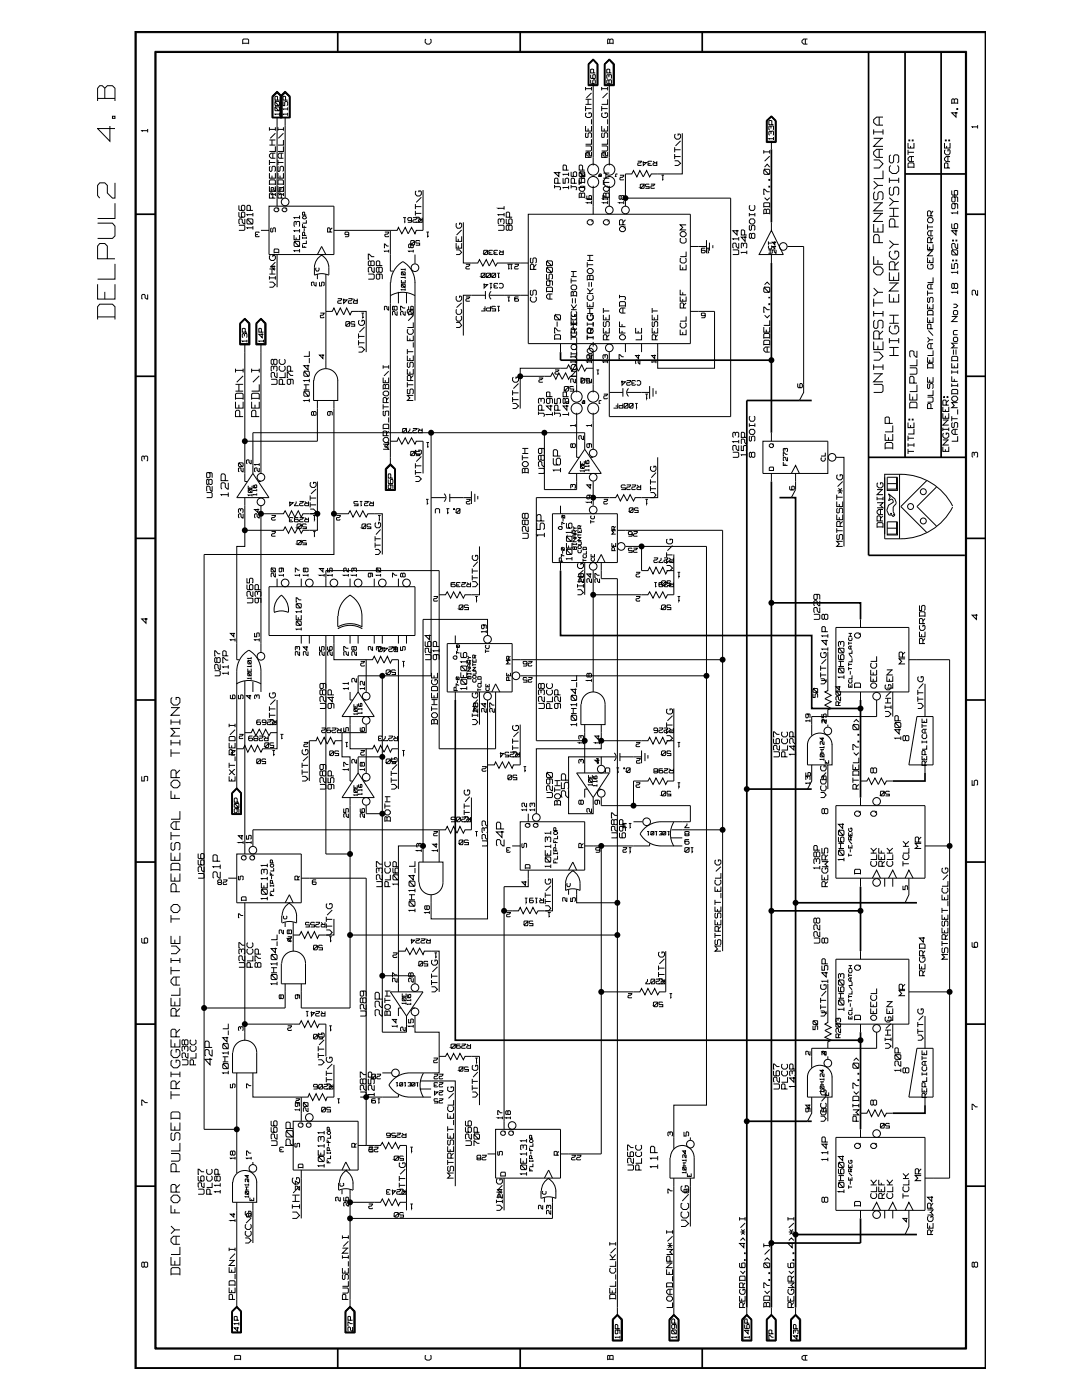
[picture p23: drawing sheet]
<svg xmlns="http://www.w3.org/2000/svg" width="216mm" height="279mm" viewBox="0 0 216 279" stroke-linecap="round" stroke-linejoin="round" font-family="sans-serif">
<g fill="none" stroke="#000" stroke-width=".2">
<path d="M19.5 19.6h3.4M20.9 19.6v-2l.5-.5h1l.5 .5v2.6M20.9 17.6l-.5-.5h-.5l-.4 .5v2.6M27.2 6.5h169.4v266.5h-169.4zM30.9 10.2h162v259h-162zM48.4 8.8v-.8l.2-.2h.8l.2 .2v.8M48.4 8.6h1.2M54.4 19.3l.9-.8 .8 .8M54.4 19.3v4.2M55.4 20v-.7l-.5-.1v.8h.9M56.1 19.3v4.2M56.1 19.3l.8-.8 .8 .8"/>
<path d="M57 20v-.7l-.4-.1-.1 .8h.9M57.7 19.3v4.2M57.7 19.3l-.8-.8-.9 .8v4.2M85 7.8l-.2 .2v.5l.4 .3h.5l.3-.3v-.5l-.1-.2M116.8 17.7h1.2M116.8 17.4v.6M116.8 19.8h1.2M117.3 19.8v1M117.4 12.8l1-.9 .8 .9v4.1h-1.8M117.4 12.8l1-.9 .9 .9M117.4 12.8v4.2h1.9M117.5 16.9v-4l.9-.9 .7 .9v4"/>
<path d="M117.9 15.9v.7l.1 .2h.7v-.9l-.4 .2v.5l.1 .2M117.9 14.9v.7l.1 .1h.7l.1-.7h-.5v.6l.1 .1M118 17.4v.6M118 18.5l-1 1.1M118.4 16.9v16.1M118.4 11.8l.9 1v4.3h-2v-4.3zM118.4 14.6v-.7h-.5v.7h.9M120.1 17.4v.6M120.1 17.7h1.1M120.6 12.8l1-.9 .8 .9v4.1h-1.8M120.7 16.9v-4l.9-.9 .7 .9v4M121.2 19.8v1h-1.1"/>
<path d="M121.2 8.6h1.1M121.2 17.4v.6M121.2 18.5l-1 1.1M121.5 16.1l.4-.2v.9l-.4-.2zM121.5 16.1l-.2-.2-.2 .2v.5l.1 .2 .3-.2M121.5 15.4v-.4h-.4v.6l.1 .1M121.5 15h.5l-.1 .7M121.6 16.9v16.1M121.6 11.8l1 1v4.3h-2v-4.3zM121.6 11.9l.9 .9v4.2h-1.9v-4.2zM121.7 14.6v-.7h-.6v.7h.9M121.7 8.6v-.6l.5-.2 .1 .2v.8"/>
<path d="M121.7 8l-.4-.2-.1 1M160.7 7.8v1M161.1 7.8h-.7l-.4 .3v.4l.4 .3h.7M190.4 19.9l-.2-.2-.3 .2v.8M21.9 25.1v3.1l-2.4-2.5h3.4M22.4 23.2h.5v.4h-.5zM22.9 36.5v3h-.5l-1-1v-1.5l-.5-.5h-1l-.4 .5v2l.4 .5M29.5 26.1h-1.2l.1 .1M29.5 25.7v.7M53.8 37.2v1h1.1v-1M53.8 36.9v-.8l.1-.2h.9l.1 .2v.8M53.8 34.5v1.1h1.1v-1.1"/>
<path d="M53.8 36.7h1.1M53.8 32.4h1.1M53.8 25.8h1.1M53.8 25.4v.7M53.8 31.9v1M53.8 29h1.1M53.8 27.9h1.1M53.9 33.2l-.1 .2v.6l.3 .2 .2-.2v-.6l.1-.2h.4l.1 .2v.6l-.1 .2M54.3 27.9v1.1M54.3 35.1v.5M54.3 37.7v.5M54.4 39.5v-.8l-.1-.2h-.4l-.1 .2v.8h1.1"/>
<path d="M54.4 30.6v1M54.4 23.4h3.3M54.9 21.3l.7 .8-.7-.1zM54.9 21.3l.9 .1v.6l-.2 .1M54.9 20.2v.2l.7 .7h-.7zM54.9 20.2h.7l.2 .2v.5l-.2 .2M54.9 30.6h-.8l-.3 .3v.3l.3 .4h.8M54.9 29.2v1h-1.1M54.9 38.8h-.8l.1 .1M54.9 37.4v.8l-.3-.3v-.4h-.5l.1 .7M54.9 26.6l-1 1M54.9 25.4v.7"/>
<path d="M54.9 38.5v.6M55.3 23.4v17.7M55.5 37.2v1h1.1v-1M55.5 36.9v-1h.9l.2 .2v.8M55.5 34.5v1.1h1.1v-1.1M55.5 36.7h1.1M55.5 25.4v.7M55.5 31.9v1M55.5 32.4h1.1M55.5 25.8h1.1M55.5 33.2v1l.4-.2v-.6l.2-.2 .5 .2v.6l-.2 .2M55.8 22.8h-.9v.1"/>
<path d="M55.8 22.5v.6M55.9 23.5v-4.3l1-1 1 1v4.3h-3.6v-4.3l1-1 1 1v4.3M55.9 35.1v.5M55.9 37.7v.5M56 23.5v-4.3l.9-.9 .9 .9v4.3h-3.4v-4.3l.9-.9 .9 .9v4.3M56 37.9v-.4l-.2-.1v.8M56 37.5h.6l-.1 .7M56.1 39.5v-.8l-.6-.2v1h1.1M56.1 30.6v1M56.5 20.2v.9h.3v-.7l.2-.2 .4 .2v.5l-.2 .2M56.6 30.6h-.9l-.2 .3v.3l.2 .4h.9M56.6 29.2v1h-1.1"/>
<path d="M56.6 27.9v1.1h-1.1M56.6 38.8h-.9l.1 .1M56.6 26.6l-1.1 1M56.6 25.4v.7M56.6 38.5v.6M56.9 23.4v16.1M57.4 22.8h-.9l.1 .1M57.4 21.8h-.9h.1M57.4 21.4v.6M57.4 22.5v.6M83.1 38.1l-.2 .2v.5l.3 .3h.5l.4-.3v-.5l-.2-.2h-.3v.3M84.1 39.4l-1 1"/>
<path d="M84.4 37.9v8.1h-1.3l-.3 .7-.7-1.3-.7 1.3-.5-1.3-.7 1.3-.7-1.3-.3 .6h-1.3M110.7 37.3h1l.1 .1v.4l-.1 .1M110.7 36.9v.7M111.3 36.6v-.9l-.1-.1h-.4l-.1 .1v.9h1.1M111.5 34.3v.9l-.8-.7h1.1M112.4 35.6v1h.4v-.9l.2-.1 .5 .1v.7l-.2 .2M113 34v-.9l-.6-.2v1.1h1.1M113.5 37.4h-1.1v.2M113.5 34.8h-1.1v.2M113.5 34.5v.6M113.5 37.1v.7M114 37.3h.9l.2 .1v.4l-.2 .1"/>
<path d="M114 34.3v.8l.1 .1 1-.1v-.6l-.2-.2-.5 .2v.6l.2 .1M114 36.9v.7M114.6 36.6v-.9l-.5-.1-.1 .1v.9h1.1M115.6 37.5l.3-.3h.5l.3 .3v.3l-.3 .4h-.5l-.3-.4zM115.6 34.5l.1-.2v.2l.9 .7-1-.1zM115.6 39.4h1.1M115.6 35.9v1M115.6 36.4h1.1M115.6 34.5h1.1M115.7 34.3h.9v.9M116 39.4v-.7l.6-.2 .1 1M116 38.7l-.1-.2-.3 .2v.8"/>
<path d="M116 34.5v1.1M116.2 34v-.9l-.5-.2-.1 .2v.9h1.1M116.7 34.7v.5h-.5l.1-.2h.4M116.7 37.4h-1.1l.1 .2M116.7 35.6h-1.1v1h.4v-.9l.2-.1h.4l.1 .1-.1 .9M116.7 37.1v.7M116.8 29.1h1.1l.1 .2v.7l-.1 .1h-1.1M116.8 25.1v1.1h1.2v-1.1M116.8 21.7h1.2M116.8 21.2v1M116.8 20.8h1.2M117 26.5l-.2 .2v.6h.5v-.6l.2-.2h.4l.1 .2v.6l-.1 .1"/>
<path d="M117 22.5l-.2 .2v.5l.4 .3h.5l.3-.3v-.5l-.1-.2h-.4v.3M117.1 39v.6l.2 .2h.6l.1-.2v-.5h-.5l.1 .7M117.3 25.7v.5M117.5 31.4v-.8h-.7v.8h1.2M118 27.8v1h-1.2M118 30.3v.9l-.4-.3-.1-.6-.4 .2v.5l.2 .2M118 39.7h-.9l.2 .1M118 23.8v1M118 39.5v.5M118.4 37.1v5.7M119.5 35.2h.3M120 34.7v.5h-.5v-.2h.5"/>
<path d="M120 34.8h-.5v.4M120.1 29.1h1l.1 .2v.7l-.1 .1h-1M120.1 25.1v1.1h1.1v-1.1M120.1 21.2v1M120.1 21.7h1.1M120.2 26.5l-.1 .2v.6h.5v-.6l.1-.2h.4l.1 .2v.6l-.1 .1M120.2 22.5l-.1 .2v.5l.3 .3h.5l.3-.3v-.5l-.1-.2h-.4v.3M120.4 37.5l.3-.3h.5l.4 .3v.3l-.4 .4h-.5l-.3-.4zM120.4 35.9v1M120.4 39.4h1.2M120.4 36.4h1.2M120.4 35.6h1.2"/>
<path d="M120.4 34.5h1.2M120.6 25.7v.5M120.7 31.4v-.8h-.6v.8h1.1M120.9 39.4v-.7l.2-.2h.3l.2 .2v.8M120.9 38.7l-.2-.2-.3 .2v.8M120.9 34.5v1.1M121.2 27.8v1h-1.1M121.2 30.3v.9l-.4-.3-.1-.6-.4 .2v.5l.2 .2M121.2 39.4h-.4l-.5-.4v.8l.9-.1M121.2 23.8v1M121.2 39.5v.5M121.6 37.1v4"/>
<path d="M122.7 35.2h.3M123.2 34.8h-.3v.4M123.7 35h.8l-.3 .4h-.4l-.1 .2 .1 .3 .7-.1M124 39.1h.5l-.1 .7-.4-.2zM124 39.1h-.5v.5l.2 .2 .3-.2M127.3 32.2h.7l-.2 .3h-.5v.2v.3l.7-.1M127.8 37.5h.1l.6-.7-.1 .8zM128.4 32.2v.8l.6-.6h-.7M128.5 36.8h-.7v.7M129.5 36.8h-.7l.1 .5h.6v.3h-.7M129.8 32.7l-.5 .1v.1h.7M129.9 36.7h.7l-.2 .4h-.4v.5l.6-.1"/>
<path d="M130 32.3h-.7l.2 .4M130.3 32.2l.4 .3M131.1 32.2v.8l-.8-.1 .2-.4h.6M132 35h.5M132.2 35v.9l.1-.1M134.6 32.1h.7l.5 .5-.5 .4h-.7M134.6 29.4v1M134.6 30.7v1M134.6 31.2h1.2M134.6 29.9h1.2M134.8 26.8l-.2 .1v.5l.4 .4h.5l.3-.4v-.5l-.2-.1h-.3v.3M135.8 28.1l-1 1"/>
<path d="M136.1 26.6v8.1h-6.1l-.4 .6-.6-1.3-.6 1.3-.7-1.3-.6 1.3-.7-1.3-.3 .7h-1.3v4.8M152.4 30v.6M152.4 30.3h1.2M152.6 39.5l.5 .5 .5-.5M152.6 33.8v.2l.8 .8h-.8l-.2-.2v-.6zM152.6 33.8h.8l.2 .2v.6l-.2 .2M152.6 33.4l.5-.6 .5 .6M152.9 24l1-.9 1 .9v4.4h-2zM153 24.1l.9-.8 .9 .8v4.2h-1.8M153 24.1l.9-.9 1 .9M153 24.1v4.3h1.9M153.1 24.1l.8-.7 .8 .7v4.1h-1.6z"/>
<path d="M153.4 37.2h.2v.1h-.2zM153.4 35.8h.2v.2h-.2zM153.6 38.3h-.5l-.5-.5h-.2v1h.2M153.6 30v.6M153.6 31.2l-1 1M153.8 26.8v-.5l-.2-.1-.2 .1v.5l.2 .2M153.8 26.3l.5-.1v.8M153.8 25.7v-.5h-.4v.6l.2 .1M153.8 25.2h.5v.7M153.9 28.2v1.6M154 24.9v-.8h-.6v.8h.9M154.3 27.7h-.9l.2 .1"/>
<path d="M154.3 27.3v.6M174.3 31.9h1.1l.8 .8-.8 .8h-1.1M174.3 25.8v1M174.3 36.2l.9 .8M174.3 27.6h1.9M174.3 26.3h1.9M174.6 38.3l-.3 .3v1l.3 .3h.3l.3-.3v-1l.2-.3h.5l.3 .3v1l-.3 .3M175.4 23.4v1.6M175.4 29.8v1.6M175.9 27.6l-1.6 1.6h1.9M176.2 37h-1l-.9 .8M176.2 34v1.6h-1.9"/>
<path d="M176.2 29.8h-1.3l-.6 .5v.5l.6 .6h1.3M176.2 23.4h-1.3l-.6 .5v.6l.6 .5h1.3M176.2 25.8v1M177.5 35.5v1M177.5 39.5l.8 .7M177.5 36h1.8M177.7 37.3l-.2 .3v1.1l.2 .2h.4l.2-.2v-1.1l.3-.3h.5l.2 .3v1.1l-.2 .2M177.7 33l-.2 .4v.7l.6 .5h.7l.5-.5v-.7l-.2-.4M177.7 30.9l-.2 .3v1.1l.2 .2h.4l.2-.2v-1.1l.3-.3h.5l.2 .3v1.1l-.2 .2M179.3 35.5v1M181.2 33.5v-.8l.2-.2h.8l.2 .2v.8M181.2 28.5v1h1.2v-1"/>
<path d="M181.2 33.4h1.2M181.2 29.9v1M181.2 30.4h1.2M181.4 27.9h.1v.2h-.1zM181.7 29.1v.4M181.9 31.2v1.1M182 27.9h.2v.2h-.2zM182.4 31.2h-.9l-.3 .4v.3l.3 .4h.9M188.5 28.5v1h1.1v-1M188.6 27.9h.2v.2h-.2zM188.6 29.9l-.1 .2v.5l.3 .3h.5l.3-.3-.1-.7h-.4v.3M188.9 29.1v.4"/>
<path d="M189.1 33.5v-.8l-.5-.2-.1 .2v.8h1.1M189.1 31.2v1.1M189.3 27.9h.2v.2h-.2zM189.6 31.2h-.8l-.3 .4v.3l.3 .4h.8M189.9 38v.8l.2 .1h.8l.2-.1v-.7h-.7v.7l.2 .1M189.9 20.6h1.2M190.4 39.3l.2 .2v.6l-.2 .2h-.3l-.2-.2v-.6l.2-.2h.8l.2 .2v.8M190.4 20.6v-.7l.2-.2h.3l.2 .2v.8M190.8 22.4v1l-.9-.9h1.2M190.9 21.7h.2v.1h-.2zM195.1 25.3h-1.1l.1 .2M195.1 25v.7"/>
<path d="M19.5 56.7v3h3.4v-3M19.5 44.5h2.9l.5 .6v2l-.5 .5h-2.9M20.9 58.3v1.4M21.4 51.6v-2.5l-.5-.5h-1l-.4 .5v2.5h3.4M22.9 52.7v3h-3.4M22.9 40.6v3h-3.4M29.5 58.8v.9l-.5-.3v-.5l-.2-.1h-.4l-.1 .1v.7l.1 .1M47.7 45h1l.2 .1v.7l-.2 .2h-1M47.7 42.3v.9l.1 .1h.9l.2-.1v-.7l-.2-.2h-.4l-.1 .2v.7l.1 .1M47.7 41v.8l.1 .2h.9l.2-.2v-.7l-.2-.1h-.4l-.1 .1v.7l.1 .2M48.9 43.7v1l-.6-.3v-.5l-.1-.2h-.4l-.1 .2v.6l.1 .2M49.4 43.7v.2l.9 .8h-.9l-.1-.2v-.6z"/>
<path d="M49.4 43.7h.9l.2 .2v.6l-.2 .2M50 42v-.9l-.2-.1h-.4l-.1 .1v.9h1.2M50.5 45.5h-1.2l.1 .1M50.5 42.8h-1.2l.1 .2M50.5 42.5v.7M50.5 45.1v.7M51.5 46.8h-.4v.4h.5l.1-.1M51.7 46.5l-.1-.2h-.5v.5M52.1 46h1.6M53.7 41.1h12.9v9.7h-12.9zM53.8 56.3h.6l.5 .5-.5 .5h-.6M53.8 55.1v.7"/>
<path d="M53.8 55.5h1.1M53.8 54.7h1.1M53.8 53.7h1.1M53.9 51l-.1 .1v.5l.3 .4h.5l.3-.4v-.5l-.1-.1h-.4v.3M54.2 45.5l-.2 .1v.6h.4v-.6l.5-.1v.8M54.3 53.7v1M54.7 50.5l.1-.8h.7l.1 .2v.6M54.7 53v.8l-.6-.6h.8M54.7 50.4h.9M54.9 41.5h.5l.2 .2v.3l-.2 .2h-.5l-.2-.2v-.3zM54.9 55.1v.7M54.9 52.3l-1 1"/>
<path d="M55.3 50.8v6.5M55.6 41.5l-.2 .2M56.6 41.5h.4l.2 .2v.3l-.2 .2h-.4l-.3-.2v-.3zM57.2 41.5l-.2 .2M58.7 48.3l.1-.1v.1l.9 .9h-.9l-.1-.2zM58.7 46.9v.9h1.1v-.9M58.8 48.2h.9v1M59.1 44.9v-.5l-.3-.2-.1 .2v.6l.1 .2M59.1 44.4l.6-.2v1M59.1 47.4v.4M59.8 50h-1.1l.1 .2M59.8 46.1h-1.1l.1 .1"/>
<path d="M59.8 43.4h-1.1l.1 .2M59.8 43v.7M59.8 45.7v.7M59.8 49.7v.7M60.4 48.8v.6h.7M60.4 44.7v.7h.7M60.4 43.3l.2-.2h.3l.2 .4-.5 .2-.2-.2zM60.4 47.2v.5M60.4 47.5h.7M60.7 45v.4M60.7 45.6v.5M60.7 49.1v.3"/>
<path d="M60.8 47v-.5l-.3-.2-.1 .2v.5h.7M60.8 42.9v-.5h-.4v.5h.7M61.1 48v.6h-.7M61.1 43.9v.6h-.7M61.1 47.2v.5M62.7 54.9a3.4 3.4 0 0 1 2.9 0M63.1 53.4l-.1 .4 .2 .3h.3l.2-.3-.1-.4M63.1 56.3v.8l-.4-.3-.1-.5-.5 .1v.5l.2 .2M63.3 50.8l.9-1.6 .8 1.6M63.3 54.7v1M63.8 56.3v.8h.4l.1-.8 .4 .1v.5l-.2 .2M64.1 50.9a2.88 2.88 0 0 1 1.5 2.5v1.5"/>
<path d="M64.3 50.9a2.88 2.88 0 0 0-1.6 2.5v1.5M65 54.7v18.8M65.9 46.3v-.7l-.5-.1v.8h.9M66.3 45.5l-.4 .4M66.6 46h11.3M67.4 59.6h.8l-.3 .4-.5 .1v.4h.2h.6M68.6 59.6v.9l.7-.6h-.9M69.5 59.6h.8l-.3 .4-.5 .1 .1 .4h.7M69.6 46.7l-.7 .1v-.5h.5l.2 .2v.6l-.2 .1h-.6M70.5 59.6l.4 .4M71.3 59.6v.9h-.8l.1-.5h.7M73.5 54.7h1l.2 .2v.6l-.2 .2h-1"/>
<path d="M74 52.2l.2-.1h.3l.2 .1v.7h-.7zM74 52.2l-.2-.1-.3 .1v.7h.5M74.7 53.3v1.1l-.5-.4v-.5l-.2-.2h-.3l-.2 .2v.7l.2 .2M74.7 51.2h-.5l-.5-.5h-.2v1h.2M75.6 54.7l.2 .2v.6l-.2 .2h-.3l-.2-.2v-.6l.2-.2h.8l.2 .2v.8M75.6 53.5l.2-.2h.3l.2 .2v.7l-.2 .2h-.3l-.2-.2zM75.6 53.5l-.2-.2-.3 .2v.7l.2 .2 .3-.2M75.8 53v-.8l-.2-.1h-.3l-.2 .1v.8h1.2M76.8 46.3h.8l-.3 .4-.5 .1 .2 .4h.5l.1-.1M77.6 50.1h-.9l.1 .2M77.6 49.1h-.4l-.5-.4 .1 .7M77.6 49.9v.5"/>
<path d="M77.9 46v8.1h.5M77.9 56.3v36.6M77.9 59a4.8 4.8 0 0 1 4.9 0M78 56.4a4.8 4.8 0 0 1 2.4-4.2 4.8 4.8 0 0 1 2.4 4.2M79.5 58.3v2.2M80.1 56.8l.1-.1 .6 .6h-.6zM80.1 55.9v.6h.8v-.6M80.1 54.4l.1-.1 .6 .6h-.6zM80.2 56.7h.6v.6M80.2 54.3l.7 .1-.1 .5M80.4 56.2v.3M80.4 43.4h.6"/>
<path d="M80.8 43.4v1l.1-.1M80.9 57.8h-.8l.1 .1M80.9 55.4h-.8l.1 .1M80.9 53.8h-.8h.1M80.9 53.6v.4M80.9 55.2v.4M80.9 57.6v.4M81.1 58.4v2.1M82 48.8l.7-.6v.6l-.2 .1h-.5zM82 48.9l-.2-.2-.3 .2v.5h.5M82 48.7l.5 .2v.5h-.2h-.3zM82.1 43.9l-.1 .1h-.5l-.1-.1 .1-.5h.5l.1 .9-.7 .1"/>
<path d="M82.4 43.4h.8v.2l-.3 .3h-.4l-.1 .1v.3l.1 .1 .7-.1M82.5 50.1h-1l.2 .2M82.5 49.9v.5M82.7 48.2l-.2-.2h-.5v.8M82.8 50.8v1.8M82.8 56.3v23.6M82.9 43.3h.7l.5 .6-.5 .5h-.7M82.9 42.6h1.2M82.9 40.7v1M82.9 42.1v.9M82.9 41.2h1.2M83.5 43.4l.3 .5"/>
<path d="M83.7 48.2v-.2h-.6l-.1 .4 .7 .1v.4h-.7M84.2 43.4v1l-.7-.1 .1-.4h.6M85.1 46.3h.5M85.3 46.3v.9l.2-.1M91 49.9h.7l.4 .5-.4 .4h-.7M91 48.5v1h1.1v-1M91 47.2v1h1.1v-1M91.1 44.5l-.1 .7 .3 .4h.5l.3-.4v-.5l-.2-.2h-.2v.4M91.1 59.1l-.1 .7 .3 .3h.5l.3-.3v-.5l-.2-.2h-.2v.3M91.4 47.7v.5M91.4 49v.5M92.1 45.9l-1 1"/>
<path d="M92.5 44.4v8.1h2.8l.4-.7 .7 1.3 .6-1.3 .6 1.3 .7-1.3 .6 1.3 .3-.6h6.2M93 52.7h.7l-.2 .5h-.4l-.1 .1v.3h.7M93 59.3h.7l-.2 .3h-.4l-.1 .2v.2l.1 .1 .6-.1M96 55.3h.2l.6-.7-.1 .8zM96.5 50.7l.8-.7v.7zM96.6 56.6v.9l.7-.7h-.8M96.8 54.6h-.8v.7M96.9 58.9h-4.4v8.1M96.9 58.1v1.6M97 55.3h.2l.7-.7v.7zM97.3 50h-.7l-.1 .7M97.6 58.9h7.8"/>
<path d="M97.7 56.6h.5M97.9 54.6h-.9v.7M98 56.6v.9v-.2M98 58.1a1.02 1.02 0 0 0 0 1.6M98 50.5h-.5v.2h.8M98.1 55.3l.8-.7v.7zM98.3 50h-.8l.2 .5M98.9 54.6l-.7-.1-.1 .8M99.1 50.5h-.5v.2h.7M99.1 57.1h-.4l-.1 .2 .1 .2h.5l.1-.2M99.2 54.5h.5M99.3 50h-.7l.1 .5"/>
<path d="M99.3 56.7l-.1-.1h-.5l-.1 .1v.3l.1 .1M99.4 45h1l.2 .1v.7l-.2 .2h-1M99.5 54.5v.9l.2-.1M99.7 56.7v-.1h.5l.2 .2v.4l-.2 .3h-.5v-.2M99.7 50l.3 .3M99.9 44.4v-.5l-.3-.2-.2 .2v.6l.2 .2M99.9 43.9l.2-.2h.3l.2 .2v.6l-.2 .2M100.4 50v.8l-.7-.1v-.4h.7M100.6 42.8h-1.2l.2 .2M100.6 41.6h-1.2l.2 .1M100.6 41.1v.7M100.6 42.5v.7"/>
<path d="M101 43.7v.8l.2 .2h.8l.2-.2v-.6l-.2-.2h-.3l-.2 .2v.6l.2 .2M101.3 52.7h1M101.3 59.3h.5M101.5 45.1l-.2-.1-.3 .1v.7l.2 .2 .3-.2M101.5 52.7v1l.2-.1M101.5 59.3v.8l.2-.1M101.7 45h.3l.2 .1v.7l-.2 .2h-.3l-.2-.2v-.7zM101.7 43.3v-.8l-.2-.2h-.3l-.2 .2v.8h1.2M102 52.7v1l.2-.1M102.7 52.7h.8l-.3 .5h-.4l-.1 .4h.8M103.5 59.3l-.8 .1 .1 .7 .7-.1-.2-.4h-.5l-.1 .2M105.4 42.8h32.4v25.8h-32.4z"/>
<path d="M106 59.3l-.2 .1v.5l.4 .4h.5l.3-.4v-.5l-.2-.1M106 57.9l-.2 .2v.7l.2 .1 .3-.1v-.7l.2-.2h.3l.2 .2v.7l-.2 .1M106 51.5l-.2 .1v.7l.4 .2 .1-.2v-.7l.2-.1h.3l.2 .1v.7l-.2 .2M106.5 53.8v-.9l-.2-.2h-.3l-.2 .2v.9h1.2M107 52.7l-.5 .6M109.1 58.3v-.8l.1-.2h.9l.1 .2v.8M109.1 54.7v1h.5v-.8l.1-.2h.4l.1 .2v.6l-.1 .2M109.1 53.5l.1-.2v.2l.9 .9h-.9l-.1-.2zM109.1 52.2l.1-.1v.1l.9 .8-1-.1zM109.1 58.2h1.1M109.2 53.3h.9l.1 .2v.7l-.1 .2M109.2 52.1h.9l.1 .1v.7l-.1 .1"/>
<path d="M109.6 56l.1 .1v.8h-.6v-.8l1-.1 .1 .1v.9M109.7 58.7v1M110.2 58.7h-.8l-.3 .3v.4l.3 .3h.8M114 57.1l.2-.2h.6l.3 .2v.5l-.3 .2h-.6l-.2-.2zM114 55.5v1.1M114 59h1.1M114 56h1.1M114 55.2h1.1M114 54.2h1.1M114.2 59.5v1M114.4 59v-.7l.5-.1 .2 .1v.9M114.4 58.3l-.2-.1-.2 .1v.9"/>
<path d="M114.4 54.2v1M114.8 59.5v1M117.2 44.2l.3-.3h.5l.4 .3v.3l-.4 .4h-.5l-.3-.4zM117.2 53.9l.3-.3h.5l.4 .3v.4l-.4 .3h-.5l-.3-.3zM117.2 52.3v1M117.2 58.6h1.2M117.2 57.6l.5 .5M117.2 55.8h1.2M117.2 52.8h1.2M117.2 52h1.2M117.2 51h1.2M117.3 58.9l-.1 .2v.5l.3 .3h.5l.4-.3v-.5l-.2-.2"/>
<path d="M117.5 56.3v.9M117.7 55.8v-.7l.2-.2h.3l.2 .2v.9M117.7 55.1l-.2-.2-.3 .2v.9M117.7 51v1M118 40.5h-.9l.2 .1M118 40.1v.6M118 56.3v.9M118.4 57.6l-.5 .5h-.2v.5M118.4 43.9l-.4 .3M120.4 44.2l.3-.3h.5l.4 .3v.3l-.4 .4h-.5l-.3-.4zM121.2 40.5h-.9l.2 .1M121.2 40.1v.6"/>
<path d="M121.6 43.9l-.4 .3M123.6 45.6l.4-.4h.5l.3 .4v.3l-.3 .3h-.5l-.4-.3zM123.6 59.2h1l.2 .2v.3l-.2 .2M123.6 58.8v.7M124.3 44.9v-.9l-.2-.1h-.3l-.2 .1v.9h1.2M124.5 40.5h-1l.2 .1M124.5 40.1v.6M124.8 41.1v-1.6h21v43.6h-24.2v-12.8M124.8 45.2l-.3 .4M124.8 43.9l-.5 .5M135.7 59.2v.9h1.2v-.9M135.7 57.8v1h1.2"/>
<path d="M135.7 52.8v1h1.2v-1M135.7 46.6l.4-.4h.5l.3 .4v.3l-.3 .3h-.5l-.4-.3zM135.9 51.6h-.2v.6l.4 .3h.5l.3-.3v-.6h-.2M135.9 47.6l-.2 .1v.6l.4 .2h.5l.3-.2v-.6l-.2-.1M136.2 53.3v.5M136.2 58.3v.5M136.2 59.7v.4M136.9 50.2v1h-1.2M136.9 44.9h-1.2l.5 .5-.5 .5h1.2M137.8 49.2h3.2M140.7 49.5h-.7v.2v.8h.5l.2-.5h-.7M141 47.9v2.6"/>
<path d="M141.1 49.5h.5M141.3 49.5v1l.2-.2M141.6 48.4v1.6M142.2 48.9v.6M146.2 49.9h1l.2 .1v.7l-1.2 .1M147.1 45.9v1l-.9-.8h1.2M147.4 48.5v1l-.5-.3v-.5l-.2-.2h-.3l-.2 .2v.7l.2 .1M147.4 47.7h-1.2l.2 .1M147.4 47.3v.7M148.3 49.2v-.5l-.3-.2v1M148.3 48.7l.3-.2 .4 .2v.7l-.2 .1M148.6 46.9v-.8l-.6-.2-.1 1h1.1"/>
<path d="M148.7 47.2v1l-.8-.9h1.1M149 50.4h-1.1l.1 .1M149 50v.7M149.5 42.5v.7M149.5 42.8h1.1M149.7 45l-.2 .1v.7l.2 .2 .2-.2v-.7l.3-.1 .4 .1v.7l-.1 .2M149.7 41l-.2 .1v.6l.3 .3h.6l.2-.3v-.6l-.1-.1M149.8 43.7h.6l.2 .3v.4l-.2 .3h-.6l-.3-.3v-.4zM149.9 46.7l.3-.1 .4 .1v.7l-.1 .2-.6-.2zM149.9 46.7l-.1-.1-.3 .1v.7l.2 .2 .2-.2M150.6 42.5v.7M152.4 41.4v-.8l.2-.1 1 .1v.8"/>
<path d="M152.4 42.6h1.2M152.4 41.2h1.2M152.6 57.3v.2l.8 .8h-.8l-.2-.1v-.7zM152.6 57.3h.8l.2 .2v.7l-.2 .1M152.6 56.8l.5-.5 .5 .5M152.9 42.6v-.7l.2-.2h.3l.2 .2v.9M152.9 41.9l-.2-.2-.3 .2v.9M153.3 50.5h.7M153.3 49.9h.7M153.3 48.2v.7M153.3 48.5h.7M153.4 59.4h.2z"/>
<path d="M153.4 49l-.1 .4 .2 .3h.3l.2-.3-.1-.4M153.7 49.9v.6M153.9 46l2.4 4.8h-4.8zM153.9 44.4v1.6M153.9 50.8v1.7M154.6 49v.7l-.5-.5h.8M154.6 48.2v.7l-.5-.6h.8M154.9 49.9v.6a.6 .6 0 0 1-.5-.6h-.2l-.1 .1 .1 .5M157.1 49.2h3.3v29.1l-.9 1.6M174.3 53.8l.6-.5h.8l.5 .5v.5l-.5 .6h-.8l-.6-.6zM174.3 51.1v1.6h1.9M174.3 44.7v1.6h1.9v-1.6"/>
<path d="M174.3 59.6v1.6M174.3 57.5l.9 .8M174.3 42.6h1.9M174.3 40.5h1.9M175.2 45.5v.8M175.2 51.9v.8M175.4 48.4v-1.2l-.2-.4h-.6l-.3 .4v1.2h1.9M175.9 42.6l-1.6 1.6h1.9M175.9 40.5l-1.6 1.6h1.9M176.2 58.3h-1l-.9 .8M177.5 58.7v1.6h1.8v-1.6M177.5 54.4v1.6h1.8v-1.6"/>
<path d="M177.5 56.5h1.8M177.5 48l.8 .8M177.5 43.2h1.8M177.5 41.6h1.8M177.7 50.1l-.2 .3v.7l.6 .6h.7l.5-.6v-.7l-.2-.3h-.5v.5M178.3 41.6v1.6M178.3 55.2v.8M178.3 59.4v.9M178.6 53.8v-1.3l-.3-.3h-.6l-.2 .3v1.3h1.8M178.6 45.3v-1.3l-.3-.3h-.6l-.2 .3v1.3h1.8M179.1 56.5l-1.6 1.6h1.8M179.3 48.8h-1l-.8 .8"/>
<path d="M179.3 40.2h-1l-.8 .9M179.3 52.2l-.7 .8M185.1 51.4v1h1.1v-1M185.1 48.8v1h1.1v-1M185.1 44.8v1M185.1 58v1M185.1 58.5h1.1M185.1 50h1.1M185.1 45.3h1.1M185.3 59.4l-.2 .1v.7l.2 .2 .2-.2v-.7l.5-.1 .2 .1v.7l-.2 .2M185.3 52.7l-.2 .2v.5l.2 .3h.6l.3-.3v-.5l-.4-.2v.3M185.3 43.4h.6l.3 .4v.3l-.3 .3h-.6l-.2-.3v-.3z"/>
<path d="M185.5 49.3v.5M185.5 51.9v.5M185.8 48.4v-.8l-.5-.2-.2 .2v.8h1.1M185.8 43.1v-.9l-.5-.1-.2 .1v.9h1.1M185.8 46.1v1M185.8 56.7v1M186 50l-.9 1.1h1.1M186.2 56.7h-.9l-.2 .3v.4l.2 .3h.9M186.2 55.4v1h-1.1M186.2 46.1h-.9l-.2 .3v.3l.2 .4h.9M186.2 47.4l-.4 .5M186.2 42.1l-.4 .6"/>
<path d="M189.9 52.6v1h.5v-.9l.2-.1h.3l.2 .1v.7l-.2 .2M189.9 50l.2-.1v.1l.8 .9h-.8l-.2-.2zM189.9 44.6v.9l.2 .1h.8l.2-.1v-.7l-.2-.2h-.3l-.2 .2v.7l.2 .1M190.1 51.9h.1v.2h-.1zM190.1 47.9h.1v.2h-.1zM190.1 49.9h.8l.2 .1v.7l-.2 .2M190.4 56.7l.2-.1h.3l.2 .1v.7l-.2 .2h-.3l-.2-.2zM190.4 56.7l-.2-.1-.3 .1v.7l.2 .2 .3-.2M190.4 40.6l.2 .2v.7l-.2 .2h-.3l-.2-.2v-.7l.2-.2h.8l.2 .2v.9M190.8 51.9h.1v.2h-.1zM190.8 47.9h.1v.2h-.1zM190.8 45.9v1l-.9-.8h1.2"/>
<path d="M191.1 58.3h-1.2l.2 .2M191.1 54.4h-1.2l.2 .1M191.1 48.6v1l-.5-.3v-.5l-.2-.2h-.3l-.2 .2v.6l.2 .2M191.1 42.5h-1.2l.2 .2M191.1 42.1v.7M191.1 54v.7M191.1 58v.7M195.1 57.9v1h-.2l-.3-.3v-.5l-.2-.2-.4 .2v.7l.1 .1M19.5 63.8v-2.6l.4-.5h2.5l.5 .5v2.6M19.5 63.2h3.4M47 79.8v-1.1l.2-.2h1.1l.2 .2v1.1M47 79.5h1.5"/>
<path d="M47 78.1h1.5M47 76.7h1.5M47 73.6v.7M47 73.9h1.5M47.7 76.7v1.4M47.8 64.5l1.1-1 1 1v4.3h-2.1zM47.9 64.5l1-.8 .8 .8v4.2h-1.8M47.9 64.5l1-.9 .9 .9v4.2h-1.9zM48.5 75l-1.3 1.3M48.5 73.6v.7M48.8 67.1v-.4l-.3-.2-.2 .2v.5l.2 .2M48.8 66.7l.4-.2v.9"/>
<path d="M48.9 68.6v27.5h.4M48.9 63.8l.7 .8v4h-1.6v-4zM48.9 66.3v-.7h-.6v.7h1M49.3 68.1h-1l.2 .1M49.3 67.8v.5M50.2 79.8v-1.1l.3-.2h1l.2 .2v1.1M50.2 73.6v.7M50.2 79.5h1.5M50.2 73.9h1.5M51.1 64.5l1-1 1 1v4.3h-2zM51.1 64.5l1-.9 .9 .9v4.2h-1.9zM51.2 64.6l.9-.8 .7 .8v4h-1.6"/>
<path d="M51.7 76.7v1.4h-1.5M51.7 75l-1.2 1.3M51.7 73.6v.7M52.1 68.6v25.9M52.1 63.7l.8 .8v4.2h-1.7v-4.2zM52.2 66.3v-.7l-.5-.1-.1 .8h1M52.3 66.5v.9l-.7-.7h1M52.6 68.1h-1l.1 .1M52.6 67.8v.5M54.1 75.7h1l.2 .2v.6l-.2 .2h-1M54.6 73.7v-.5l-.3-.1-.2 .1v.7l.2 .2M54.6 73.2l.2-.1h.3l.2 .1v.7l-.2 .2"/>
<path d="M54.6 71.9l-.2-.2-.3 .2v.7l.2 .1 .3-.1M54.8 71.7h.3l.2 .2v.7l-.2 .1h-.3l-.2-.1v-.7zM55.3 74.3v1.1l-.5-.4v-.5l-.2-.2h-.3l-.2 .2v.7l.2 .2M55.9 73.1l-.2 .1v.5l.3 .4h.6l.3-.4v-.5l-.2-.1M55.9 71.7l-.2 .2v.5l.3 .3h.6l.3-.3v-.5l-.2-.2M56.4 76.7v-.8l-.2-.2h-.3l-.2 .2v.8h1.2M56.9 74.3v1.1h-1.2M57.8 75.7l.2 .2v.6l-.2 .2h-.3l-.2-.2v-.6l.2-.2h.8l.2 .2v.8M58 74.1v-.9l-.2-.1h-.3l-.2 .1v.9h1.2M58.5 74.9h-.5l-.5-.6h-.2v1.1h.2M60.6 74.3l.2-.2v.2l.8 .8h-.8l-.2-.2zM60.6 77.8h1.1"/>
<path d="M60.6 76.8h1.1M60.8 78.1v.1l.8 .9h-.8l-.2-.2v-.7zM60.8 78.1h.8l.1 .1v.7l-.1 .2M60.8 74.1h.8l.1 .2v.6l-.1 .2M61 76.8v1M61.5 72.8v1l-.9-.8h1.1M61.7 79.9h-1.1l.2 .2M61.7 75.9h-1.1l.2 .2M61.7 70.1v1h-1.1M61.7 71.5v1M61.7 75.6v.7M61.7 79.6v.7"/>
<path d="M62.6 75.9v4h4.8v-4M62.7 75.9a2.37 2.37 0 0 1 2.3-2.3 2.37 2.37 0 0 1 2.4 2.3M63.3 79.9v8.2h-14.4M63.9 62.5h.8l-.3 .4-.5 .1 .1 .4h.5l.2-.2M64.4 70.8v.7l-.6-.6h.9M65 62.1h1.3l.3-.6 .6 1.3 .7-1.3 .7 1.3 .6-1.3 .6 1.3 .4-.7h2.9v8.2M66.6 79.9v30.8h-25.9v114.7h6.5M69 64.9l.8-.6-.1 .8h-.6zM69.8 64.3l-.1-.1h-.6l-.1 .7M70.8 64.3l-.1-.1h-.5l-.2 .1v.3l.2 .1h.6v.4h-.8M71.5 69.3h.7l.5 .5-.5 .5h-.7M71.5 66.5v1.1"/>
<path d="M71.5 67.9v1M71.5 68.4h1.2M71.5 67.1h1.2M71.7 63.9l-.2 .2v.5l.4 .3h.5l.3-.3v-.5l-.1-.2h-.4v.4M72.1 62.5h.5M72.4 62.5v.9l.2-.2M72.7 65.3l-1 1M76.5 78.3l.3-.2h.5l.3 .2v.4l-.3 .3h-.5l-.3-.3zM76.5 75.4v1h1.1v-1M76.5 73.2h1.1M76.5 72.9v.7M76.5 77.6h1.1"/>
<path d="M76.9 77.6v-.7l.6-.2 .1 1M76.9 76.9l-.1-.2-.3 .2v.8M76.9 75.9v.5M77.6 61.1v.8l-.4-.3v-.4l-.2-.1-.3 .1 .1 .7M77.6 72.9v.7M77.6 79.3l-.5 .5M77.6 74.1l-1 .9M78.7 61.2h.5v.6h-.5zM78.7 61.2h-.4v.6h.4M79.2 62.1v.8l-.4-.2v-.4l-.1-.2h-.3l-.1 .2 .1 .6M80.9 62.1v.8l-.5-.2-.1-.6-.4 .2v.5l.2 .1M80.9 61.5h-.5l-.5-.4v.8h.2"/>
<path d="M81.3 73.7v1h1.2v-1M81.3 71v1h1.2v-1M81.3 67v1h1.2v-1M81.3 76.8h1.2M81.3 69.7v1M81.3 76.3v1M81.3 70.2h1.2M81.4 77.6l-.1 .2v.7h.5v-.7l.2-.2h.3l.2 .2v.7l-.2 .1M81.4 72.3l-.1 .2v.7l.3 .1 .2-.1v-.7l.2-.2h.3l.2 .2v.7l-.2 .1M81.4 65.7l-.1 .2v.5l.3 .3h.5l.4-.3v-.5l-.2-.2M81.4 61.7l-.1 .2v.5l.3 .3h.5l.4-.3v-.5l-.2-.2h-.3v.4M81.5 61.1v.7l.2 .1 .8-.1v-.6h-.5v.7"/>
<path d="M81.8 67.6v.4M81.8 71.5v.5M81.8 74.2v.5M82 75.9v-.8l-.2-.2h-.4l-.1 .2v.8h1.2M82.5 78.9h-1.2l.5 .5-.5 .5h1.2M82.5 64.3v1.1h-1.2M82.5 62.1v.8l-.5-.2v-.6l-.5 .2v.5l.2 .1M82.5 74.9l-.5 .5M82.5 68.3v1M82.5 63l-1.1 1M91 64.3h.7l.4 .6-.4 .5h-.7M91.1 63.1l-.1 .7 .3 .3h.5l.3-.3v-.6l-.2-.1"/>
<path d="M91.1 61.7l-.1 .7 .3 .3h.5l.3-.3v-.5l-.2-.2M92.1 60.5l-1 .9M96.4 61.6h.4M96.8 61.1v1h-.8M97.9 61.1v1h-.7l-.2-.2 .2-.4h.7M98.9 61.2h-.8l.1 .4h.7v.5h-.8M99.2 61.1h.5M99.5 61.1v1l.2-.2M102.3 77.9v1M102.3 79.2v1.1M102.3 79.8h1.2M102.3 78.4h1.2"/>
<path d="M102.4 75.3l-.1 .1v.5l.3 .4h.5l.4-.4v-.5l-.2-.1h-.3v.3M103.5 76.5l-1.1 1.1M107.5 75.4h.8l-.3 .4h-.3l-.2 .1v.3l.2 .1 .6-.1M107.9 79.7l.2-.2h.4l.1 .2v.6l-.1 .2M109.6 79.5l.1 .2v.6l-.1 .2h-.4l-.1-.2v-.6l.1-.2h.9l.1 .2v.8M109.7 79.2v-.9h-.6v.9h1.1M110.7 67.8v-.8l.1-.2h.9l.1 .2v.8M110.7 79.5v1h.5v-.8l.1-.2h.4l.1 .2v.6l-.1 .2M110.7 67.6h1.1M110.7 73.8h.8l-.2 .4h-.4l-.2 .1v.3l.2 .1 .6-.1M110.8 62.8v.2l.9 .8h-.9l-.1-.1v-.7zM110.8 62.8h.9l.1 .2v.7l-.1 .1"/>
<path d="M111.2 64.2v1M111.8 66h-.5l-.5-.6h-.1v1.1h.1M111.8 68.6v1.7M112.6 77.9h.2l.7-.7v.7l-.2 .2h-.5zM112.8 79.7l.2-.2 .5 .2v.6l-.2 .2-.5-.2zM112.8 79.7l-.2-.2-.2 .2v.8l.4-.2M113 79.2v-.9l-.6-.1v1h1.1M113.5 79.9v.6l-.6-.1 .1-.2h.5M113.5 77.2h-.9v.7M114 63.5v1h1.1v-1M114 64.3v.7M114 66.8v1"/>
<path d="M114 70.3v.7M114 67.3h1.1M114 64.7h1.1M114 74.1h1.1M114 70.6h1.1M114 65.8h1.1M114 64.8h1.1M114 61.8h1.1M114 60.8l.4 .6M114.1 62.8l-.1 .2v.5l.2 .3h.6l.3-.3v-.5l-.2-.2h-.3v.4M114.1 66.1l-.1 .2v.5l.2 .3h.6l.3-.3v-.5l-.2-.2M114.1 62.1l-.1 .2v.5l.2 .4h.6l.3-.4v-.5l-.2-.2"/>
<path d="M114.2 72.7h.6l.3 .4v.3l-.3 .3h-.6l-.2-.3v-.3zM114.2 68.7h.6l.3 .4v.3l-.3 .4h-.6l-.2-.4v-.3zM114.4 64v.5M114.4 64.8v1M114.5 77.2h-.8l.1 .4h.7v.5h-.8M114.6 66.5v-.9l-.5-.2-.1 .2v.9h1.1M114.8 75.6v.8l-.4-.3v-.4l-.2-.1-.3 .1 .1 .7M114.8 72.2h-.9l.1 .2M114.8 71.2h-.9l.1 .2M114.8 71v.5M114.8 72v.5M114.9 74.1l-.9 1h1.1h-1.3l-.3 .6-.6-1.3-.7 1.3-.7-1.3-.6 1.3-.7-1.3-.3 .7h-6.1"/>
<path d="M115.1 60.8l-.5 .6h-.2v.4M115.1 64.3v.7M115.1 67.5v1M115.1 68.6v9.7M115.1 65.4l-.5 .6M115.8 75.4h.5M115.9 76.3l.8-.7v.7l-.2 .2h-.5zM116.1 75.4v.9l.1-.1M116.7 79.9v.6l-.5-.1 .1-.2h.4M116.7 75.6l-.7-.1-.1 .8M117.2 65.9l.3-.4h.5l.4 .4v.3l-.4 .3h-.5l-.3-.3zM117.2 60.3v.9h1.2v-.9"/>
<path d="M117.2 67.3h1.2M117.2 64.7h1.2M117.2 64.3v.7M117.2 66.8v1M117.2 62.6h1.2M117.2 67.4h1.2M117.2 70.9h1.2M117.2 61.6h1.2M117.3 62.8l-.1 .2v.5l.3 .3h.5l.4-.3v-.5l-.2-.2h-.3v.4M117.3 62.9l-.1 .2v.5l.3 .3h.5l.4-.3v-.5l-.2-.2M117.5 69.5h.5l.4 .3v.4l-.4 .3h-.5l-.3-.3v-.4zM117.7 75.6h-.8l.1 .4h.7v.5h-.8"/>
<path d="M117.7 60.8v.4M117.7 61.6v1M117.9 66.5v-.9l-.2-.2h-.4l-.1 .2v.9h1.2M118 75.6v.8l-.4-.3-.1-.5-.4 .1v.6l.2 .1M118 72.2h-.9l.2 .2M118 70.8v.8l-.4-.2-.1-.6-.4 .2v.5l.2 .1M118 72v.5M118.2 70.9l-1 1h1.2M118.4 73.5h-1.4l-.3 .6-.6-1.3-.7 1.3-.6-1.3-.7 1.3-.6-1.3-.4 .7h-9.3v8M118.4 64.3v.9M118.4 67.1v.6M118.4 68.2v1"/>
<path d="M118.4 70.3v8M118.4 65.4l-.5 .6M119 73.8h.5M119.3 73.8v.9l.2-.1M120.4 65.4v1.1h1.2v-1.1M120.4 62.8v1h1.2v-1M120.4 61.5v1M120.4 62.1h1.2M120.5 78.7h.7l-.2 .3h-.4v.6h.5l.1-.2M120.6 64.2l-.2 .1v.7l.3 .2 .2-.2v-.7l.2-.1h.3l.2 .1v.7l-.2 .2M120.7 71.4v-.4l-.2-.2-.2 .2v.5l.2 .1M120.7 71l.1-.2 .4 .2v.5l-.1 .1"/>
<path d="M120.9 63.3v.5M120.9 66v.5M121.1 67.8v-.8l-.2-.2h-.3l-.2 .2v.8h1.2M121.2 72.2h-.9l.2 .2M121.2 72v.5M121.6 78.3h2.7M121.6 66.8l-.5 .5M123.6 67.1l.4-.3h.5l.3 .3v.4l-.3 .3h-.5l-.4-.3zM123.6 65.4v1.1h1.2M123.6 64.2v1h1.2M123.6 61.2v-.8l.2-.2h.8l.2 .2v.8M123.6 61h1.2"/>
<path d="M124.1 75.9v1l.7-.7h-.8M124.1 64.7v.5M124.1 66v.5M124.3 61.5v1M124.3 77.5v1.7M124.5 71.2h-.4l-.6-.4v.8h.2M124.8 61.5h-.8l-.4 .3v.4l.4 .3h.8M124.8 68.6v1.7M125.1 75.9h.7l-.2 .5-.5 .1v.4h.5l.2-.2M125.1 78.3h4.5M125.4 77.5a1.02 1.02 0 0 0 0 1.6M126.6 76.5h-.4v.4h.5l.1-.2"/>
<path d="M126.8 65.4v1.1h1.2v-1.1M126.8 76.1l-.1-.2h-.5v.6M127.1 76.1l.2-.2h.3l.2 .3v.4l-.2 .3h-.3l-.2-.2M127.3 66v.5M127.4 70.8v.8l-.6-.6h.9M127.7 71.9v.7l-.4-.2v-.4h-.5l.1 .6M128 66.8v1h-1.2M128 68.6v1.7M128.8 78.7h.5M129 78.7v.9l.1-.2M129.6 77v2.6M130.1 65.4v1.1h1.1v-1.1"/>
<path d="M130.1 62.8v1h1.1v-1M130.1 62.1h1.1M130.1 61.5v1M130.2 64.2v1l.4-.2v-.7l.2-.1 .4 .1v.7l-.1 .2M130.3 77.5v1.7M130.6 63.3v.5M130.6 66v.5M130.6 70.8v.8l-.6-.6h.9M130.8 67.8v-.8l-.6-.2-.1 1h1.1M130.9 72.2h-.9l.1 .2M130.9 72v.5M130.9 78v.7"/>
<path d="M131.2 66.8l-.4 .5M135.7 65.8v1h1.2v-1M135.9 64.4l-.2 .2v.5l.4 .3h.5l.3-.3v-.5l-.2-.2M136.2 66.3v.5M136.4 61.5v-.9l-.2-.1h-.3l-.2 .1v.9h1.2M136.9 63.2v.9h-1.2M136.9 60.5l-.5 .5M137.8 62.1h4.8v11.4h-11.4v-4.9M140.7 62.9l-.7 .1v-.5l.7 .1v.6l-.2 .2h-.5M152.4 68.9v-.8l.2-.2h.8l.2 .2v.8M152.4 67.6v-.9l.2-.2h.8l.2 .2v.9M152.4 65.3v1h1.2v-1"/>
<path d="M152.4 68.7h1.2M152.4 67.4h1.2M152.6 62.9l.5 .5 .5-.5M152.9 65.8v.5M153.1 69.3v1M153.4 60.6h.2v.2h-.2zM153.6 69.3h-.9l-.3 .3v.3l.3 .4h.9M153.6 63.9v1h-1.2M153.6 61.8h-.5l-.5-.5h-.2v1h.2M159.2 76.5v.7l.1 .2h.6l.2-.2v-.5l-.4-.2v.9M174.3 76.7h1.6l.3 .3v1.1l-.3 .2h-1.6M174.3 70.3h1.1l.8 .8-.8 .8h-1.1"/>
<path d="M174.3 68.2v1.6h1.9v-1.6M174.3 74.6h1.9M174.3 62.1v1.1M174.3 72.7v1.1M174.3 73.2h1.9M174.3 62.6h1.9M174.3 60.5h1.9M174.6 63.9l-.3 .3v1.1l.3 .2h.3l.3-.2v-1.1l.2-.3h.5l.3 .3v1.1l-.3 .2M175.2 69v.8M175.4 67.6v-1.3l-.2-.3h-.6l-.3 .3v1.3h1.9M175.9 74.6l-1.6 1.6h1.9M176.2 62.1v1.1"/>
<path d="M176.2 72.7v1.1M176.2 66l-.8 .8M177.5 67.5v1M177.5 71h1.8M177.5 69.3h1.8M177.5 68h1.8M177.5 64.5h1.8M177.5 62.9h1.8M177.7 65l-.2 .4v.7l.6 .5h.7l.5-.5v-.7l-.2-.4h-.5v.6M178.3 62.9v1.6M178.3 69.3v1.7M179.3 67.5v1"/>
<path d="M181.5 78.6v1.2h1.5v-1.2M181.5 73.4h1.3l.2 .3v.8l-.2 .2h-1.3M182.1 79.2v.6M182.4 76.5v-1.1l-.3-.3h-.4l-.2 .3v1.1h1.5M183 76.8v1.3h-1.5M183 71.7v1.3h-1.5M183 70v1.3l-.6-.4v-.7l-.3-.2h-.4l-.2 .2v.8l.2 .3M185.1 79.2h.9l.2 .2v.7l-.2 .2h-.9M185.1 75.3v1h1.1v-1M185.1 73.6v-.9l.2-.1h.7l.2 .1v.9M185.1 71.3v1h1.1v-1M185.1 63.3v1h1.1v-1"/>
<path d="M185.1 63v-.9l.2-.1h.7l.2 .1v.9M185.1 60.7v.9h1.1v-.9M185.1 73.4h1.1M185.1 67.3l.4 .5M185.1 62.8h1.1M185.3 76.5l-.2 .2v.7l.2 .2 .2-.2v-.7l.5-.2 .2 .2v.7l-.2 .2M185.3 66l.9 1M185.5 61.2v.4M185.5 63.8v.5M185.5 71.8v.5M185.5 75.8v.5M185.8 65.6v-.8h-.7v.8h1.1"/>
<path d="M185.8 68.6v1M186.2 77.9v1h-1.1M186.2 69.9v1.1h-1.1M186.2 68.6h-.9l-.2 .3v.4l.2 .3h.9M186.2 67.8h-.7l-.4 .5M188.3 79.2h.2v.1h-.2zM189 79.2h.1v.1h-.1zM189.3 79.8l-.5 .5M189.9 79.4l.3-.3h.6l.3 .3v.4l-.3 .3h-.6l-.3-.3zM189.9 78.7v-.8l.2-.2h.8l.2 .2v.8M189.9 75.1v1h1.2M189.9 72.5v.9h1.2v-.9"/>
<path d="M189.9 72.1v-.8l.2-.2h.8l.2 .2v.8M189.9 73.9v.7M189.9 76.5v.7M189.9 78.6h1.2M189.9 77h1.2M189.9 74.3h1.2M189.9 72h1.2M189.9 63.2h1.2M190.2 67.5l.2-.2h.5l.2 .2v.5l-.2 .2h-.5l-.2-.2zM190.2 60.7h.6l.3 .3-.3 .4h-.6M190.2 69.8v1M190.2 66.8h.9"/>
<path d="M190.4 62h.5l.2 .1v.6l-.2 .1h-.5l-.2-.1v-.6zM190.4 73v.4M190.4 75.6v.5M190.8 69.8v1M190.9 63.2l-1 1h1.2M191.1 68.5h-1.2l.5 .5-.5 .4h1.2M191.1 66h-.7l-.2 .1v.5l.2 .2M191.1 73.9v.7M191.1 76.5v.7M28.8 91.7v-.5l-.4-.2-.1 .2v.7l.1 .1M28.8 91.2l.2-.2h.3l.2 .2v.7l-.2 .1M41.2 98.3h1l.1 .2v.6l-.1 .2h-1"/>
<path d="M41.7 95.8l.2-.1 .4 .1v.7l-.1 .2-.5-.2zM41.7 95.8l-.2-.1-.3 .1 .1 .9 .4-.2M41.7 94.3l.2 .2v.7l-.6 .1v-1h.9l.1 .2v.8M42.3 97v1h-.1l-.3-.3v-.5l-.6-.2v1M45 95.9v-1.1l-.3-.2h-.4l-.2 .2v1.1h1.5M45.6 98.7h-1.5l.2 .2M45.6 96.4v1.2l-.6-.4v-.7l-.3-.1h-.4l-.2 .1v.9l.2 .2M45.6 98.3v.8M47 80.2v1.2h1.5v-1.2M47.6 92.5l.2-.1 .5 .7h-.5l-.2-.1zM47.7 80.8v.6M47.8 92.4l.7 .1v.5l-.2 .1"/>
<path d="M47.8 83.1v-1l-.1-.2h-.5l-.2 .2v1h1.5M48.5 93.4v.7l-.4-.2-.1-.5-.4 .1v.6h.2M48.9 99.3v9.8h-1.7v22.6h.5M49.5 97.8l.2-.1 .5 .6-.7-.1zM49.5 96.9v.6h.8v-.6M49.7 97.7l.6 .1-.1 .5M49.9 97.2v.3M50.1 91.8v.7l-.4-.2-.1-.5-.4 .1v.6h.2M50.2 80.2v1.2h1.5v-1.2M50.3 98.8h-.8l.2 .2M50.3 98.6v.5M50.5 94.5l3.2 4.8h-6.5z"/>
<path d="M50.5 96.8l.1 .6h.5l.1-.5h-.4v.4l.2 .1M50.9 80.8v.6M51.1 83.1v-1l-.2-.2h-.4l-.3 .2v1h1.5M51.2 98.7h-.7l.1 .1M51.2 97.9h-.7l.1 .1M51.2 97.6v.4M51.2 98.5v.4M51.6 96.1h.5M51.7 93.4v.7l-.4-.2-.1-.5-.4 .1v.6h.2M51.7 92.7h-.9l.2 .2M51.7 92.5v.5M61.9 98.9v1"/>
<path d="M61.9 99.4h1.2M62.1 96.3l-.2 .1v.5l.3 .4h.5l.4-.4v-.5l-.2-.1h-.3v.3M62.6 82.3l-.2-.2-.3 .2v.5h.5M62.7 82.1l.4 .2v.5l-.2 .1-.3-.1zM63.1 97.6l-1 1M63.3 96.1v9.7h-2.8l-.4 .6-.6-1.2-.7 1.2-.6-1.2-.6 1.2-.7-1.2-.3 .6h-7.7M65.8 82.1l.1 .7h-.5v-.5l.1-.2h.6l.2 .2v.6M76.5 88.6h1.1l-.5 .6M76.5 85.7v-.9l.1-.1h.9l.1 1M76.5 85.5h1.1M76.5 80.7v1M76.5 81.2h1.1"/>
<path d="M76.6 82l-.1 .1v.7l.3 .2 .1-.9 .6-.1v1M76.8 87.3h.5l.3 .3v.4l-.3 .3h-.5l-.3-.3v-.4zM76.8 88.3h.8l-.3 .4h-.3l-.2 .2v.3h.2h.6M76.9 89.2h.2l.5 .5h-1.1M76.9 93.6l1-1.1 1 1.1v4.3h-2zM77.1 87v-.9h-.6v.9h1.1M77.1 80.3v-.8l-.5-.2-.1 .2v.8h1.1M77.5 95.7l.1 .8h.7v-.8h-.3l-.1 .1 .1 .7M77.6 86l-.5 .5M77.6 83.3v1M77.9 88.1h1.3l.3-.7 .7 1.2 .7-1.2 .5 1.2 .7-1.2 .7 1.2 .3-.5h1.3v6.4M77.9 96.8l.1 .7h-.5l.1-.7h.7l.1 .7"/>
<path d="M77.9 92.9l.8 .7v4.1h-1.6v-4.1zM78 95.4l-.1-.8h-.3l-.1 .8h.9M78.8 93.6l-.9-.8-.9 .8v4.2h1.8M78.8 93.6l-.9-.9-.9 .9v4.3M78.8 93.6v4.3M80.3 86.3l.8-.7-.1 .8zM81.1 85.6l-.7-.1-.1 .8M81.8 85.5v.4l-.4 .5 .7-.1M82 90.8l.7-.6v.6zM82.4 85.5h.8l-.3 .4h-.4l-.1 .1v.3l.1 .1 .7-.1M82.7 90.2l-.7-.1v.7M82.9 95.1h.7l.5 .5-.5 .5h-.7"/>
<path d="M82.9 92.5v1M82.9 93.8v.9M82.9 94.3h1.2M82.9 93h1.2M83.1 89.8l-.2 .1v.6l.3 .3h.5l.4-.3v-.6l-.5-.1v.3M83.5 85.5l.3 .4M83.7 90.2h-.7l.1 .4h.6v.3h-.7M84.1 91.1l-1 1M84.2 85.5v.9l-.7-.1 .1-.4h.6M85 99.7h.5M85.1 88.3h.5M85.3 99.7v.9l.1-.2"/>
<path d="M85.3 88.3v.9h.2M86 86.4v48.5h-14.5v3.2M86 99.3h2.9M88.6 98.5a1.02 1.02 0 0 1 0 1.6M89.7 99.3h4.4M89.7 98.6v1.6M93 99.7h.8l-.2 .4-.6 .1 .2 .4h.5l.1-.2M94.1 98v2.6M94.7 98.6v1.6M95.3 99v.7M102.3 80.5h.7l.5 .5-.5 .5h-.7M104.2 92.5l.4-.4h.5l.3 .4v.3l-.3 .3h-.5l-.4-.3z"/>
<path d="M104.2 94.3h1.2M104.2 90.8v1.1M104.2 91.4h1.2M104.2 90.5h1.2M104.2 89.5h1.2M104.7 94.3v-.7l.2-.1h.3l.2 .1v.9M104.7 93.6l-.1-.1-.4 .1v.9M104.7 89.5v1M107.4 93.5h1.1l.1 .1v.7l-.1 .2h-1.1M107.4 82.5h1.1l.1 .2-.1 .4M107.4 82.1v.7M107.9 91l.2-.2h.4l.1 .2v.7l-.1 .2h-.4l-.2-.2z"/>
<path d="M107.9 91l-.1-.2-.4 .2v.7l.2 .2 .3-.2M107.9 89.5l.2 .2v.6l-.2 .2h-.3l-.2-.2v-.6l.2-.2h.9l.1 .2v.8M107.9 80.2v-.5l-.3-.2-.2 .2v.6l.2 .2M108.1 81.9v-.9l-.2-.1h-.3l-.2 .1v.9h1.2M108.6 92.1v1l-.5-.3v-.5l-.2-.2h-.3l-.2 .2v.7l.2 .1M108.6 86.4v11.3h6.5v-3.2M109.9 80.9v1l-.8-.9h1.1M110.2 82.7h-1.1l.1 .1M110.2 82.3v.7M110.4 91.4v1.1l.2 .3h1.1l.1-.3v-.8l-.1-.3h-.4l-.3 .3v.8l.3 .3M110.7 82.5h1l.1 .2-.1 .4M110.7 82.1v.7"/>
<path d="M111.3 91v-1l-.3-.3h-.4l-.2 .3v1h1.4M111.3 81.9v-.9l-.1-.1h-.4l-.1 .1v.9h1.1M111.8 93.8h-1.4l.2 .3M111.8 93.4v.8M113.1 80.9v1l-.7-.9h1.1M113.5 82.7h-1.1v.1M113.5 82.3v.7M114.2 88.6h.6v.6l-.2 .1-.4-.1zM114.2 88.6h-.3l.1 .7 .2-.1M114.2 97.2v-.4l-.2-.1v.8M114.2 96.8h.6v.6l-.2 .1M114.8 84.9h-.9l.1 .2"/>
<path d="M114.8 84.7v.5M115.1 82.4v8.9h.5M115.8 92v.7h.8v-.7M115.9 92.9l.5 .6-.6-.1zM115.9 92.9l.7 .1v.4l-.2 .1M116.2 80.5h.4M116.2 92.4v.3M116.4 87v.7l-.4-.2-.1-.5h-.4v.5l.2 .2M116.6 94h-.8l.1 .1M116.6 93.8v.4M116.7 80h-.4v.5M116.7 89.7v-3.3h-66.2v8.1"/>
<path d="M116.7 89.7l3.3 4.8h-6.5zM116.8 91.9l.1 .6h.6l-.1-.6-.3 .1v.5h.2M117.5 93.8h-.7l.1 .1M117.5 93h-.7l.1 .1M117.5 88.6v.7l-.4-.1v-.6h.8h.1v.7M117.5 98.8l.1 .7h-.5v-.5l.2-.2h.6l.1 .2v.6M117.5 92.8v.4M117.5 93.6v.5M117.8 96.7v.8l-.7-.7h.9M117.9 91.3h.5M118 84.9h-.9l.2 .2M118 84.7v.5"/>
<path d="M118 100v.5M118.4 82.4v7.3M118.4 96.1v4.8M119.5 80.5h.3M120 80h-.5v.5M120.5 99.7h.7l-.2 .4-.5 .1 .1 .4h.5l.1-.2M122.9 81h.4M123.3 80.5v.9h-.9M124.3 80.5v.9h-.7v-.5h.7M124.5 81.3l.8-.6-.1 .7h-.6zM124.8 96.9l-.2-.1h-.5l-.1 .4 .1 .2h.7v.3h-.8M125.1 96.8h.7l-.2 .4h-.5v.2v.3l.7-.1"/>
<path d="M125.3 80.7l-.1-.2h-.6l-.1 .8M125.6 81.3h.1l.6-.6-.1 .7h-.5zM126.1 96.8h.7l-.2 .4h-.4l-.1 .2 .1 .3 .6-.1M126.3 80.7l-.1-.2h-.5l-.1 .2v.6M126.7 80.5h.6M127 80.5v.9l.1-.1M127.1 96.8l.4 .4M127.8 96.8v.9l-.7-.1 .2-.4h.5M128.8 99.7h.5M129 99.7v.9l.1-.2M129.8 98.3h.7l.4 .5-.4 .5h-.7M129.8 95.7v1"/>
<path d="M129.8 97v1M129.8 97.5h1.1M129.8 96.2h1.1M130 93l-.2 .2v.5l.3 .4h.5l.3-.4-.1-.7h-.3v.4M130.9 94.3l-.9 1M131.2 91.3v8h-4.5l-.3 .7-.7-1.3-.6 1.3-.6-1.3-.7 1.3-.6-1.3-.3 .6h-15.9v48.5h9.7v6.5M146.2 90.3h1l.2 .1v.7l-.2 .2h-1M146.7 87v-.6l-.3-.1-.2 .1v.7l.2 .2M146.7 86.4l.2-.1h.3l.2 .1v.7l-.2 .2M147.4 88.9v1l-.5-.3v-.5l-.2-.2h-.3l-.2 .2v.6l.2 .2M147.4 88.1h-1.2l.2 .2M147.4 87.8v.7"/>
<path d="M147.9 88.9v1h.4v-.8l.3-.2 .4 .2v.6l-.2 .2M148.6 87.3v-.9l-.6-.1-.1 1h1.1M149 90.8h-1.1l.1 .1M149 87.6v1l-.4-.3v-.5l-.3-.2h-.3l-.1 .2 .1 .8M149 90.4v.7M149.5 84.5v.7M149.5 84.9h1.1M149.7 87l-.2 .2v.7l.3 .2 .1-.2v-.7l.6-.2 .1 .2v.7l-.1 .2M149.7 83.1l-.2 .1v.5l.3 .4h.6l.2-.4v-.5l-.1-.1M149.8 85.7h.6l.2 .3v.4l-.2 .3h-.6l-.3-.3v-.4zM149.9 90.4l.3-.1 .4 .1v.7l-.1 .2-.6-.2zM149.9 90.4l-.1-.1-.3 .1v.7l.2 .2 .2-.2"/>
<path d="M150.6 84.5v.7M152.2 88.1h13v6.4h-13zM153.5 94v-.6l.2-.2h.6v.8M153.5 93.9h.8M153.8 88.6h.3l.2 .2v.3l-.2 .2h-.3l-.3-.2v-.3zM153.9 86.4v1.7M153.9 94.5v1.6M154.3 88.6l-.2 .2M156.3 92.2v.7h.8M156.6 89.9l-.1-.4-.2 .1v.4l.2 .2M156.6 89.6h.5v.4l-.1 .2M156.6 92.5v.4"/>
<path d="M157.1 91.3v.6h-.1l-.2-.2v-.3h-.5v.5h.2M157.1 90.7h-.3l-.5-.4v.7h.2M157.6 97v.6l.1 .2h.6l.2-.2v-.5h-.5l.1 .7M157.9 94.5l.8-1.6 .8 1.6M158.7 94.5v3.2l-.8 1.6M164 91.4h-.2v.4l.3 .2h.3l.3-.2-.1-.4M164.7 90.3v.7h-.9M166.8 91.3h1.6v17.8M167 98.7v1M167 99.2h1.1M167.1 94.7l-.1 .2v.5l.3 .4h.5l.3-.4v-.5l-.1-.2h-.4v.4M167.1 98h1"/>
<path d="M167.3 98.5l.3-.4 .4 .4M167.3 97.5l.3 .3v.3M168 97.5l-.4 .3M168.1 96.1l-1 1M175 97.7h1.2M175 99.1v.7M175 99.6h1.2M175.2 96.4l-.2 .1v.5l.3 .4h.6l.3-.4v-.5l-.2-.1h-.3v.3M176 97.7l-1 1h1.2M176.2 99.1v.7M176.5 94.6v12.9a16.5 16.5 0 0 0 7.8-.9 11.6 11.6 0 0 0 5.8-5.4M176.5 94.7h3.3"/>
<path d="M176.6 89.7v-1.1l.3-.3h1l.2 .3v1.1M176.6 86.6v1.3h1.5v-1.3M176.6 89.4h1.5M177 95.2h2.1v2.7h-2.1zM177 96.5h2.1M177.3 98.6l1.3 1 .2 .6v.3l-.6 .7v.9l.4 .7-.4 .3-.2-.3h-.6l-.4-.9 .3-1.1 .9-.6v-.3l-.2-.3-.7 .3 .3-.7zM177.3 87.3v.6M177.5 84.5v-1.1l-.2-.2h-.4l-.3 .2v1.1h1.5M178.1 84.9v1.3h-1.5M178.9 95.2v2.4h-1.9M179.5 94.7v12.8M179.7 94.7a11.6 11.6 0 0 1 10.4 6.3"/>
<path d="M181.2 84.3v1h1.2v-1M181.2 87v1M181.2 88.5v.7M181.2 89.6v1M181.2 90.1h1.2M181.2 88.8h1.2M181.2 87.5h1.2M181.4 83.7h.1v.1h-.1zM181.5 81.5v-1l.2-.2h1.1l.2 .2v1M181.5 81.4h1.5M181.7 84.8v.5M182 83.7h.2v.1h-.2z"/>
<path d="M182.4 85.6v1h-1.2M182.4 88.5v.7M184.9 95.9l-5.2 5.2 5.2 5.2M185.8 81.5v-.8l-.5-.2-.2 .2v.8h1.1M186.9 97.2l-3.9 3.9 3.9 3.9M188.1 89.2v.9h1.2v-.9M188.1 82.5v1h1.2v-1M188.1 81.2v.9h1.2v-.9M188.1 87.8h1.2M188.1 85.3v.7M188.1 85.7h1.2M188.1 83.8h1.2"/>
<path d="M188.3 86.4l-.2 .2v.5l.4 .4h.5l.3-.4v-.5l-.2-.2h-.3v.4M188.6 81.7v.4M188.6 83v.5M188.6 89.7v.4M188.8 80.9v-.9l-.2-.2h-.3l-.2 .2v.9h1.2M189.1 87.8l-1 1h1.2M189.1 83.8l-1 1h1.2M189.3 85.3v.7M189.9 83.1v1M189.9 83.6h1.2M190.1 84.3l-.2 .2v.7l.3 .1 .2-.1v-.7l.2-.2h.3l.2 .2v.7l-.2 .1M190.6 85.7v1"/>
<path d="M191.1 87v1.1h-1.2M191.1 85.7h-.9l-.3 .3v.4l.3 .3h.9M191.1 80.3h-1.2l.5 .6-.5 .5h1.2M191.1 81.7v1M194.4 90.9v-.5l-.3-.1-.1 .1v.7l.1 .2M194.4 90.4l.2-.1 .5 .1v.7l-.2 .2M48 102v-.3l-.2-.2-.2 .2v.5l.2 .1M48 101.7l.1-.2 .4 .2v.5l-.2 .1M48.5 102.5v.9l-.4-.3-.1-.6-.4 .2v.5l.2 .2M49.3 119.4l1.2 .1v.6l-.2 .2h-1M49.3 116.7v.8l.1 .2h.9l.2-.2v-.7l-.2-.1h-.3l-.2 .1v.7l.2 .2M49.3 115.4v.9h.5v-.7l.2-.2h.3l.2 .2v.6l-.2 .1"/>
<path d="M50.5 118v1l-.5-.3v-.5l-.2-.2h-.4l-.1 .2v.7l.1 .1M51.4 119.4l.2 .1v.6l-.2 .2h-.3l-.2-.2v-.6l1-.1 .2 .1v.8M51.4 118.7v-.5l-.3-.2-.2 .2v.7l.2 .1M51.4 118.2l.2-.2h.3l.2 .2v.7l-.2 .1M51.5 101.5v.8l-.7-.6h.9M51.6 117.7v-.9l-.2-.1h-.3l-.2 .1v.9h1.2M51.7 102.5v.9l-.4-.3-.1-.6-.4 .2v.5l.2 .2M52.1 102.5h4.5l.3-.6 .7 1.3 .6-1.3 .6 1.3 .7-1.3 .6 1.3 .4-.7h2.8M52.1 100.9v29.3M53.7 117.1h29.1v9.7h-29.1zM54.1 113.5l.1-.1 .7 .7h-.7zM54.2 102.9h.7l-.2 .4-.5 .1 .2 .4h.5v-.2"/>
<path d="M54.2 106.1h.7l-.2 .4h-.3l-.2 .2v.2l.2 .1 .5-.1M54.2 113.4l.7 .1v.6M54.9 114.4v.7l-.3-.2v-.3l-.2-.2h-.2l-.1 .2 .1 .5M55.3 115.5v1.6M56 113.4l.2 .1v.5h-.5l.1-.6h.7l.1 .7M56.1 118.7a3.8 3.8 0 0 1 1.5 3.4M56.2 118.8a3.6 3.6 0 0 0-1.5 3.4M56.6 114.8h-.9l.1 .1M56.6 114.6v.5M57.8 100.1v.8l.7-.6h-.8M58.3 103.8h-.5l-.1 .3h.8M58.5 103.4l-.7-.1v.5"/>
<path d="M59.1 100.1v.3l-.3 .5 .7-.1M59.3 105.4h.1l.7-.7v.7zM59.3 108.6h.1l.7-.7v.7zM59.5 103.3l-.7 .1v.7h.6v-.5h-.6v.2M59.8 100.1h.7l-.2 .3h-.4l-.1 .2v.2l.1 .1 .6-.1M59.8 103.3h.7l-.2 .3h-.4l-.1 .2v.3h.7M59.8 114.8h-.9l.1 .1M59.8 113.8h-.4l-.5-.4 .1 .7M59.8 114.6v.5M60.1 104.7l-.2-.1h-.5l-.1 .1v.7M60.1 107.9h-.8v.7M60.1 119.7h-.4l-.6-.4v.8h.2"/>
<path d="M60.1 115.5v1.6M60.8 100.1l.4 .3M60.8 103.3l.4 .3M60.9 113.5h.6v.5h-.6zM60.9 113.5h-.4v.5h.4M61.1 104.7l-.1-.1h-.5v.6h.6v.3h-.7M61.1 107.9h-.7l.1 .5h.6v.3h-.7M61.5 114.8h-1l.1 .1M61.5 114.6v.5M61.6 100.1v.8l-.8-.1 .2-.4h.6M61.6 103.3v.8h-.8l.2-.5h.6M61.9 101.6h.7l.5 .5-.5 .4h-.7"/>
<path d="M61.9 100.2v1.1M61.9 100.8h1.2M62.5 102.9h.5M62.5 106.1h.5M62.7 102.9v.9l.1-.2M62.7 106.1v.9l.1-.1M64.4 113.4v.7l-.6-.6h.9M64.7 114.8h-.9l.1 .1M64.7 114.6v.5M65 117.1v-3.2h22.6v35.5h11.3v-11.3M65.4 113.4v.7h.4l.1-.7 .4 .1v.5l-.2 .1M66.3 114.8h-.9l.1 .1"/>
<path d="M66.3 114.6v.5M66.6 102.5h2.9l.3-.6 .6 1.3 .7-1.3 .7 1.3 .6-1.3 .7 1.3 .3-.7h2.9v8.2M67.1 102.9h.8l-.3 .4-.5 .1 .1 .4h.5l.2-.2M69.5 114.8h-.9l.1 .1M69.5 113.4v.7l-.4-.2-.1-.5-.4 .1v.5l.1 .1M69.5 114.6v.5M69.8 118.8a4.8 4.8 0 0 1 2.4 4.1v2.2M69.8 115.5v1.6M69.9 118.8a4.8 4.8 0 0 0-2.4 4.1M70.6 113.9v-.4h-.4v.5l.2 .1M70.6 113.5h.5l-.1 .6M71.1 114.8h-.9l.2 .1"/>
<path d="M71.1 114.6v.5M71.5 100.2h-.9l.2 .4h.7v.3h-.9M71.8 100.1h.5M72.1 100.1v.8l.1-.1M72.2 105.4h.2l.6-.7-.1 .8zM72.7 100.1h.8l-.3 .3h-.4l-.1 .2 .1 .3 .7-.1M73 104.7l-.1-.1h-.5l-.2 .1v.7M73.7 100.1l.5 .3M73.8 114.4l.2 .2v.5h-.5l.1-.7h.7v.7M74 104.7l-.1-.1h-.5l-.2 .1 .2 .5h.6v.3h-.8M74.5 100.1v.8l-.8-.1 .2-.4h.6M74.7 115.5v1.6"/>
<path d="M74.8 109.6h.7l.4 .6-.4 .5h-.7M74.8 107.5h1.1M74.8 107v1M74.8 108.3v1M74.8 108.8h1.1M75 104.3l-.2 .2v.5l.3 .3h.6l.2-.3v-.5l-.1-.2h-.3v.3M75.1 113.5l.1-.1 .7 .7h-.7zM75.2 113.4l.7 .1v.6M75.4 102.9h.5M75.7 102.9v.9l.1-.2M75.9 114.8h-.8l.1 .1M75.9 105.7l-.9 1"/>
<path d="M75.9 114.6v.5M79.2 114.8h-.4l-.5-.4 .1 .7M79.5 115.5v1.6M80.3 114.6l-.1-.2-.3 .2v.5h.4M80.4 114.4l.5 .2v.5h-.2h-.4zM86.5 119h.8l-.3 .5h-.5l.1 .5h.6l.1-.2M86.9 102.4v-.7l.1-.2h.5l.2 .2v.7M89.1 101.5h.6M89.3 101.5v.9l.2-.1M90.5 101.5h.2v.2h-.2zM90.8 116.2l-.8 .1v.7h.8l-.1-.4h-.5l-.2 .2M91 102.3h.2l.6-.6-.1 .7h-.5z"/>
<path d="M91.6 116.8h-.4l-.1 .2h.8M91.8 101.7l-.1-.2h-.5l-.2 .2v.6M91.9 116.3l-.7-.1v.6M92.1 116.2h.8l-.3 .4h-.4v.5l.7-.1M93.1 116.2l.5 .4M93.9 116.2v.9l-.8-.1 .2-.4h.6M94.2 116.1h.7l.4 .5-.4 .5h-.7M94.2 113.5v1M94.2 114.8v1M94.2 115.3h1.1M94.2 114h1.1M94.4 110.8l-.2 .2v.5l.4 .3h.5l.2-.3-.1-.7h-.3v.4"/>
<path d="M94.8 119h.5M95.1 119v1l.1-.2M95.3 112.1l-.9 1M95.7 109.1v9.6h-2.9l-.3 .7-.7-1.3-.6 1.3-.7-1.3-.6 1.3-.7-1.3-.3 .6h-1.3M104.2 106.4h1l.2 .2v.7l-.2 .1h-1M104.7 103.9h.7v.7l-.2 .1h-.3l-.2-.1zM104.7 103.9h-.5v.7l.2 .1 .3-.1M104.7 102.6l.2-.2h.3l.2 .2v.7l-.2 .2h-.3l-.2-.2zM104.7 102.6l-.1-.2-.4 .2v.7l.2 .2 .3-.2M105.4 105.1v1l-.5-.4v-.5l-.2-.1h-.3l-.2 .1v.7l.2 .2M107.1 104.4v1.3h.7v-1.1l.1-.2h.5l.2 .2v.9l-.2 .2M107.9 104v-1l-.1-.3h-.4l-.3 .3v1h1.5"/>
<path d="M108.6 106.8h-1.5l.3 .2M108.6 106.3v.9M110.2 102.5h13v9.8h-13zM111.4 105.2l.6-.1 .2 .4-.2 .2h-.3l-.3-.2zM111.8 100.9v1.6M111.8 112.3v1.6M112 109.4l.1-.1 .4 .5h-.4zM112 112v-.6l-.3-.1-.1 .7h.8M112.1 103l.1-.1 .4 .5h-.4zM112.1 109.3l.5 .1-.1 .4M112.2 102.9l.5 .1-.1 .4M112.2 105.1l-.2 .1"/>
<path d="M112.3 110v.5M112.4 103.5v.6M112.6 110.9h-.2l-.4-.2 .1 .5M112.7 104.5h-.3l-.3-.3 .1 .5M113 108.4v1h1.1v-1M113 104.4l.1 1h.9l.1-.2v-.6l-.1-.2-.5 .2v.6l.2 .2M113.1 109.6v.2l.9 .9h-.9zM113.1 109.6h.9l.1 .2v.7l-.1 .2M113.1 107v.2l.9 .8h-.9zM113.1 107h.9l.1 .2v.7l-.1 .1M113.5 108.9v.5M114.1 111.5h-1.1l.1 .2"/>
<path d="M114.1 106.3h-1.1h.1M114.1 105.8v.7M114.1 111.2v.6M114.3 109.6h.8M114.3 108.4v.4M114.3 108.6h.8M114.3 107.4h.8M114.3 105.1l.3 .3M114.6 109.6v-.4l.3-.1 .2 .1v.5M114.6 109.2h-.3v.5M114.7 106.5v-.6l-.3-.1-.1 .7h.8M114.7 106.7v.6"/>
<path d="M114.9 107.4l-.6 .7h.8M115.1 106.7h-.5l-.3 .1v.3l.3 .2h.5M115.1 105.4h-.5l-.3 .3M115.1 108.4v.4M115.1 105.8l-.4 .4M115.2 117.7h.7l.5 .6-.5 .4h-.7M115.2 116.6v.7M115.2 116.9h1.2M115.2 116.1h1.2M115.2 115.1h1.2M115.3 108.1l.7 .1-.1 .5h-.6M115.3 105.7v.6h.7v-.6"/>
<path d="M115.3 107.3h.7M115.3 106.5v.6M115.3 106.8h.7M115.4 109.7l-.1 .5 .2 .1h.3l.2-.1-.1-.5M115.4 112.4l-.2 .2v.5l.4 .4h.5l.3-.4v-.5l-.2-.2h-.3v.4M115.5 108.9h.3l.2 .2-.2 .4h-.3l-.2-.2zM115.7 106v.3M115.7 105.5v-.5l-.3-.1-.1 .6h.7M115.7 115.1v1M115.9 107.3l-.6 .6h.7M115.9 114.6h-.4v.5h.4M116 114.5l.4 .1v.5l-.2 .1-.3-.1z"/>
<path d="M116 104.9l-.3 .3M116.3 109.8l.1-.6 .6 .1v.5M116.3 111.5v.6M116.3 111.8h.7M116.3 109.6h.7M116.4 110.7l-.1 .5 .3 .1 .4-.1-.1-.5M116.4 115.5v.7l-.4-.2-.1-.5-.4 .2v.5h.2M116.4 116.6v.7M116.4 113.8l-1 .9M116.7 112.3v6.4M117 110v.6h-.7M117.8 114.5v.7l-.7-.6h.9"/>
<path d="M117.9 103.8v.7M117.9 104.1h.7M117.9 110.6v.6h.7v-.6M118 103h-.1v.4l.2 .1h.3l.2-.1-.1-.4M118 115.5v.7l-.4-.2-.1-.5-.4 .2v.5h.2M118 100.2h-.9l.2 .1M118.1 111.4l-.2 .1v.3l.3 .2h.2l.2-.2-.1-.4M118.3 110.9v.3M118.4 113.9v4.8M119.1 112.3l.9-1.6 .7 1.6M119.6 115.5v.7l-.4-.2-.1-.5-.4 .2v.5h.2M119.6 114.8h-.4l-.5-.3v.7h.2"/>
<path d="M120 112.3v3.2h3.2v64.7M122.1 108.4v.7h.8v-.7M122.4 108.7v.4M122.5 105.7v-.5l-.3-.1-.1 .6h.8M122.6 109.9v-.5l-.3-.2-.2 .2v.5h.8M122.9 105.9h-.8l.3 .4-.3 .3h.8M122.9 105.1l-.4 .3M123.2 105.8h21v25.9h-42M124.8 109.1h3.2v4.8h1.3l.3-.7 .7 1.4 .6-1.4 .7 1.4 .6-1.4 .6 1.4 .4-.7h1.3M125.6 102.1h.1l.6-.6-.1 .8h-.5zM126.2 106.5l-.2 .2h-.5v-.6h.5l.2 .2v.6l-.8 .1M126.2 109.5l-.7-.1v.5h.7v.3h-.8"/>
<path d="M126.3 101.5l-.1-.2h-.5l-.1 .2v.6M126.4 106.1h.8l-.3 .4h-.3l-.2 .2v.2h.8M126.4 109.4h.8l-.3 .3h-.3l-.2 .2v.3h.2h.6M126.9 114.2h.8l-.3 .4h-.3l-.2 .1 .2 .4h.5l.1-.1M126.9 119h.8l-.3 .5h-.5l.2 .5h.5l.1-.2M127.3 101.5v-.2h-.6l-.1 .5 .7 .1v.4h-.7M128 109.1h13v111.5h-6.5v8.7M130.5 111.3h.7l-.2 .5h-.5l.1 .5h.5l.1-.2M130.6 116.2h.5M130.8 116.2v.9l.2-.1M131.9 111.3v.5l-.4 .3v.2h.7v-.2M132 116.7l.8-.6v.6l-.1 .1h-.5z"/>
<path d="M132.2 116.2l-.7 .1v.7l.7 .1v-.5h-.5l-.2 .2M132.5 111.3h.8l-.3 .5h-.5l.2 .5h.5l.1-.2M132.5 116.2h.8l-.3 .4h-.3l-.2 .4h.8M132.8 116.1l-.1-.2h-.5l-.2 .2v.6M133 112.9h.7l.5 .5-.5 .5h-.7M133 110.2v1.1M133 111.6v.9M133 112.1h1.2M133 110.7h1.2M133.2 107.6l-.2 .1v.6l.3 .2h.6l.3-.2v-.6l-.5-.1v.3M133.5 111.3l.4 .5M133.5 116.2l.4 .4"/>
<path d="M133.9 116.1l-.2-.2h-.5l-.1 .4 .8 .1v.4h-.8M134.2 108.9l-1 1M134.4 111.3v1h-.7l-.2-.2v-.3h.2h.7M134.4 116.2v.9l-.9-.1 .2-.4h.7M134.5 110.7v8h-1.3l-.4 .7-.6-1.3-.6 1.3-.7-1.3-.6 1.3-.7-1.3-.3 .6h-10.9v19.4M135.2 114.2h.5M135.2 119h.5M135.5 114.2v.9l.1-.1M135.5 119v1l.1-.2M162.9 118.6l.2 .2v.7l-.2 .1h-.3l-.2-.1v-.7l.2-.2h.8l.2 .2v.8M163.6 119.9v1l-.5-.3v-.5l-.2-.2h-.3l-.2 .2v.6l.2 .2M167 102.7v1h1.1v-1"/>
<path d="M167 100.1v1h1.1v-1M167 105.4v.9M167 105.9h1.1M167.1 106.7l-.1 .1v.7l.1 .2 .4-.2v-.7l.1-.1h.4l.1 .1v.7l-.1 .2M167.1 101.4l-.1 .2v.7h.5v-.7l.1-.2h.4l.1 .2v.7l-.1 .1M167.5 100.6v.5M167.5 103.2v.5M167.6 105.1v-.9l-.1-.1h-.4l-.1 .1v.9h1.1M168.1 108h-1.1l.5 .5-.5 .6h1.1M168.1 104.1l-.5 .5M175 105.3v-.8l.2-.2h.8l.2 .2v.8M175 100.3h1.2l-.5 .5"/>
<path d="M175 105.2h1.2M175.5 100.8h.2l.5 .5h-1.2M175.7 104v-.9l-.2-.1h-.3l-.2 .1v.9h1.2M175.7 101.7v1M176.2 101.7h-.9l-.3 .3v.4l.3 .3h.9M176.2 103l-.5 .5M177 104.1h2.1v2.7h-2.1zM177 105.4h2.1M178.2 102.6l.3 .3M178.9 104.1v2.5h-1.9M29.1 123.4v1l-.8-.9h1.2M34.4 139.2l-.3 .2v.8l.5 .5h.8l.5-.5v-.8l-.3-.2h-.5v.5"/>
<path d="M42.8 133.9h1l.1 .1v.7l-.1 .2h-1M43.3 131.4l.2-.2 .4 .2v.7l-.1 .1-.5-.1zM43.3 131.4l-.2-.2-.3 .2v.7l.2 .1 .3-.1M43.9 132.6v1h-.1l-.3-.3v-.5l-.2-.2-.5 .2v.6l.2 .2M43.9 130.5h-.4l-.5-.6h-.2v1h.2M45.1 130.9v-.9l-.5-.1-.2 .1v.9h1.2M45.6 134.4h-1.2l.2 .1M45.6 133.1h-1.2l.2 .2M45.6 131.7h-.5l-.5-.5h-.2v1h.2M45.6 132.8v.6M45.6 134v.7M46 138.7v.7h.1h.8v-.5l-.4-.2v.7"/>
<path d="M46.7 126.3v.8l-.7-.7h.9M46.9 127.7h-.9l.1 .1M46.9 127.4v.6M47.2 136.5a4.7 4.7 0 0 1 4.9 0M47.6 138.7v.7h.4l.1-.7 .4 .2v.5h-.2M48.9 135.9v34.5M49.4 134.4l.1-.1 .5 .6h-.5zM49.4 133.4v.7h.7v-.7M49.5 134.3l.6 .1-.1 .5M49.5 131.8l.5 .7h-.5zM49.5 131.8l.6 .1-.1 .6M49.7 133.8v.3"/>
<path d="M49.9 138.7v.7l-.7-.5h.9M50.1 135.4h-.7l.1 .1M50.1 133h-.7l.1 .1M50.1 131.4h-.7l.1 .1M50.1 131.1v.5M50.1 132.8v.4M50.1 135.2v.4M50.5 136.1v2M50.8 126.3v.8h.4l.1-.8 .4 .1-.1 .7M51.2 139.2v-.3l-.2-.2-.2 .2v.5h.2M51.2 138.9l.1-.2h.3v.7M51.7 127.7h-.9l.2 .1"/>
<path d="M51.7 127.4v.6M52.1 138.1v-4.2a4.8 4.8 0 0 0-2.4-4.1 4.8 4.8 0 0 0-2.5 4.1v23.6M53.9 138.3l-.1 .1v.5l.3 .4h.5l.3-.4v-.5l-.1-.1h-.4v.3M54.7 122.2a3.4 3.4 0 0 1 2.9 0M54.9 139.6l-1 1M55.3 139.7v9.7h-2.9l-.3 .7-.7-1.3-.6 1.3-.7-1.3-.7 1.3-.5-1.3-.4 .6h-1.3M59.1 124.1l.2-.1v.1l.6 .7-.8-.1zM59.1 122.8v.9h1v-.9M59.1 120.6l.2-.1 .6 .8h-.6l-.2-.1zM59.3 124h.6l.2 .1v.6l-.2 .1M59.3 120.5l.8 .1v.6l-.2 .1M59.3 129.5v-.4l-.3-.1v.8"/>
<path d="M59.3 129.1h.5l-.1 .7M59.5 123.2v.5M59.8 130v.8l-.4-.2v-.5h-.5l.1 .7M60.1 125.6h-1l.2 .1M60.1 122.1h-1l.2 .2M60.1 121.8v.5M60.1 125.2v.6M60.1 126.8v1.6M61.2 129v.8l-.7-.7h1M61.5 130v.8l-.5-.2v-.5l-.1-.1-.4 .1 .1 .7M61.7 126.8v1.6M63.8 129v.8h.4l.1-.8 .4 .1v.5l-.2 .2"/>
<path d="M64.3 137.8l.2-.1h.4l.1 .1v.7l-.1 .2h-.4l-.2-.2zM64.3 137.8l-.1-.1-.4 .1v.7l.2 .2 .3-.2M64.3 136.4l.2 .2v.6l-.2 .2h-.3l-.2-.2v-.6l.2-.2h.9l.1 .2v.8M64.7 130v.8l-.4-.2-.1-.6-.4 .1v.6l.1 .1M65 139v1l-.5-.3v-.5l-.2-.2h-.3l-.2 .2v.7l.2 .1M65 126.8v43.6h4.8M65.4 129v.6l.1 .2h.6l.2-.2v-.5h-.5l.1 .7M66.1 138.7v-.9l-.1-.1h-.4l-.2 .1v.9h1.2M66.3 139v1l-.9-.8h1.2M66.3 130v.8l-.4-.2-.1-.6-.4 .1v.6l.1 .1M66.6 126.8v4.9h6.5v6.4M67.4 122.9v2.2"/>
<path d="M67.4 125.5a4.7 4.7 0 0 1 4.9 0M67.4 125.1a4.8 4.8 0 0 1 4.9 0M69.5 137.4h-.9l.1 .2M69.5 136.4h-.9l.1 .1M69.5 130v.8l-.4-.2-.1-.6-.4 .1v.6l.1 .1M69.5 129.4h-.4l-.5-.4v.8h.1M69.5 136.1v.6M69.5 137.2v.5M69.8 126.8v1.6M69.8 138.1v1.6h.6M70.6 129.1h.5l-.1 .7-.4-.2zM70.6 129.1h-.4v.5l.2 .2 .2-.2"/>
<path d="M71.1 135.4v.7l-.3-.2v-.3l-.2-.2-.4 .2v.5h.2M71.1 130v.8l-.3-.2v-.5h-.6v.6l.2 .1M71.5 138.1l3.2 4.9h-6.5zM71.5 126.8v1.6M72 132h.7l-.2 .3h-.4l-.1 .2 .1 .4h.5l.1-.1M72.6 139.7h.5M72.7 137.4h-.8l.1 .2M72.7 136v.7l-.3-.2v-.4l-.2-.1h-.2l-.1 .1 .1 .6M72.7 137.2v.5M73.1 131.7h1.2l.4-.7 .7 1.3 .5-1.3 .7 1.3 .7-1.3 .6 1.3 .3-.6h1.3v25.8M74.3 129v.8l-.3-.3v-.4h-.5l.1 .7M74.7 126.8v1.6"/>
<path d="M75.4 129.5v-.4l-.2-.1v.8M75.4 129.1h.5v.7M75.5 129.9l.8-.6v.6l-.2 .1h-.5zM76.3 134.9v16.1h-4.8v3.3M76.3 129.3l-.2-.2h-.5l-.1 .8M76.3 126.8v1.6M76.6 129.1v.9l.7-.6h-.8M77 134.5l.9-.6v.6l-.2 .1h-.5zM77.6 129.1h.7l-.2 .4-.5 .1 .1 .4h.5l.1-.1M77.9 133.9l-.2-.2h-.5l-.2 .2v.6M78.6 129.1l.4 .4M78.9 133.9l-.2-.2h-.5l-.1 .4 .8 .1v.4h-.8"/>
<path d="M79 129v.8l-.7-.7h.9M79.3 129.1v.9h-.6l-.1-.1v-.3l.1-.1h.6M79.5 126.8v1.6M79.9 129v.8h.4l.1-.8 .5 .1v.5l-.2 .2M80.3 132h.5M80.5 132v.9l.1-.1M81.1 126.8v1.6M84.8 130.6h1.1l.1 .2v.7l-.1 .2h-1.1M84.8 128v.9l.2 .1h.9l.1-.1v-.7l-.1-.2h-.4l-.2 .2v.7l.2 .1M85.7 126.7v1l-.9-.9h1.2M86 129.4v.9l-.5-.3v-.5h-.7v.6l.2 .2M86.1 138.3v1h1.2v-1"/>
<path d="M86.1 137.9v-.7l.2-.2h.8l.2 .2v.7M86.1 134.3v1h1.2v-1M86.1 139.6h1.2M86.1 137.8h1.2M86.3 135.6l-.2 .2v.5l.3 .4h.6l.3-.4v-.5l-.2-.2h-.3v.4M86.6 134.8v.5M86.6 138.8v.5M86.6 139.6v1M87 130.6l.1 .2v.7l-.1 .2h-.4l-.2-.2v-.7l.2-.2h.9l.1 .2v.9M87.1 129v-.8l-.1-.2h-.4l-.2 .2v.8h1.2M87.6 129.9h-1.2l.2 .1M89.2 128.4h13v9.7h-13z"/>
<path d="M90.7 130.9h.3l.2 .2-.2 .5h-.3l-.3-.3zM90.8 126.8v1.6M90.8 138.1v1.6M91 137.8v-.6h-.3l-.1 .6h.8M91.1 128.7l.4 .5h-.4zM91.1 128.7l.6 .1v.3l-.2 .1M91.1 135.1l.4 .5h-.5zM91.1 135.1l.5 .1-.1 .4M91.2 130.9l-.2 .2M91.3 129.4v.5M91.3 135.8v.5M91.6 121.6h.2l.6-.7-.1 .8z"/>
<path d="M91.6 136.7h-.2l-.4-.2 .1 .5M91.7 130.3h-.3l-.3-.3v.6M91.9 134.2v1h1.2v-1M91.9 133l.2-.1 .9 1h-.9l-.2-.2zM91.9 130.2v.9l.2 .1h.9l.1-.1v-.7l-.1-.2h-.4l-.1 .2v.7l.1 .1M92.1 135.6v.1l.9 .9h-.9l-.2-.2v-.7zM92.1 135.6h.9l.1 .1v.7l-.1 .2M92.1 132.9l1 .1v.7l-.1 .2M92.4 120.9l-.1-.2h-.5l-.2 .2v.7M92.5 134.7v.5M93.1 137.4h-1.2l.2 .2M93.1 132.1h-1.2l.2 .1"/>
<path d="M93.1 131.7v.7M93.1 137v.7M93.3 135.5h.7M93.3 134.3v.4M93.3 134.5h.7M93.3 133.3h.7M93.3 130.9l.3 .3M93.5 120.9l-.2-.2h-.5l-.2 .5h.9v.5h-.9M93.6 135.5v-.5h.3l.1 .6M93.6 135h-.3v.6M93.7 132.3v-.5l-.3-.1-.1 .6h.7M93.7 132.5v.7"/>
<path d="M93.9 133.3l-.6 .6h.7M94 132.5h-.5l-.2 .3 .2 .4h.5M94 131.2h-.4l-.3 .4M94 134.3v.4M94 131.7l-.3 .4M94.3 133.9l.7 .1-.1 .5h-.6M94.3 131.6v.6h.7v-.6M94.3 133.2h.7M94.3 132.3v.6M94.3 132.7h.7M94.4 135.6l-.1 .4 .2 .1h.3l.2-.1-.1-.4M94.4 138.3l-.2 .1v.5l.4 .4h.5l.2-.4-.1-.6h-.3v.3"/>
<path d="M94.5 134.8h.3l.2 .2-.2 .4h-.3l-.2-.2zM94.6 131.8v.4M94.7 131.3v-.5l-.3-.1-.1 .6h.7M94.9 133.2l-.6 .6h.7M95 130.7l-.3 .4M95.3 135.6l.1-.6 .6 .1v.5M95.3 137.4v.5M95.3 137.7h.7M95.3 135.6h.7M95.3 139.6l-.9 1M95.4 136.6l-.1 .4 .2 .2h.3l.2-.2-.1-.4M95.7 138.1v6.5"/>
<path d="M96 135.8v.6h-.7M96.4 124.7l.2 .1v.5l-.4 .2v-.8l.8 .1v.7M96.9 129.6v.7M96.9 130h.7M96.9 136.5v.6h.7v-.6M97 128.8l-.1 .1v.3l.2 .3h.4l.1-.3-.1-.4M97 137.2l-.1 .5 .2 .1h.4l.1-.1-.1-.5M97 126.1h-.9l.1 .1M97 125.8v.5M97.3 126.8v-3.2h-12.9v45.2h-4.9v29.2M97.3 139.7v43.7h-11.3v-4.8M97.3 136.7v.4"/>
<path d="M98.1 138.1l.8-1.6 .8 1.6M101.1 134.3v.6h.8v-.6M101.4 134.5v.4M101.5 131.6v-.5l-.3-.1-.1 .6h.8M101.5 135.8v-.6h-.4v.6h.8M101.9 131.8h-.8l.3 .4-.3 .3h.8M101.9 131l-.4 .2M103.8 134.9h37.2M105.2 132.3l-.2 .2h-.5v-.5l.7 .1v.7l-.2 .1h-.6M105.2 135.4l-.2-.2h-.5l-.1 .4 .8 .1v.4h-.8M105.4 132h.8l-.3 .3h-.4v.6h.5l.2-.1M105.4 135.2h.8l-.3 .4-.5 .1 .1 .4h.5l.2-.1"/>
<path d="M107.9 138.3v-.5l-.3-.1-.2 .1v.7l.2 .2M107.9 137.8l.2-.1h.4l.1 .1v.7l-.1 .2M107.9 136.6l.2-.2h.4l.1 .2v.6l-.1 .2h-.4l-.2-.2zM107.9 136.6l-.1-.2-.4 .2v.6l.2 .2 .3-.2M108.6 139v1l-.5-.3v-.5l-.2-.2h-.3l-.2 .2v.7l.2 .1M109.2 137.7l-.1 .1v.5l.3 .4h.5l.3-.4v-.5l-.1-.1M109.2 136.4l-.1 .2v.5l.3 .3h.5l.3-.3v-.5l-.1-.2M110.2 139v1h-1.1M111.3 138.7v-.9l-.1-.1h-.4l-.1 .1v.9h1.1M111.8 139v1l-.5-.3v-.5l-.1-.2h-.4l-.1 .2v.7l.1 .1M114 138.9l.1-.1v.1l.8 .9h-.8l-.1-.2zM114.1 138.8h.8l.2 .1v.7l-.2 .2"/>
<path d="M114.8 137.4v1l-.8-.8h1.1M115.1 134.8v1h-1.1M115.1 136.1v1.1M117.5 134.5l-.2-.1-.2 .1v.5h.4M117.6 134.4l.4 .1v.5l-.1 .1-.4-.1zM118 135.8h-.9l.2 .1M118 135.6v.5M132 121.6h.2l.6-.7v.7zM132.8 120.9l-.1-.2h-.5l-.2 .2v.7M133.9 120.9l-.2-.2h-.5l-.1 .5h.8v.5h-.8M144.2 131.7v33.9h-10.2M162.2 138.4v.8h.4v-.6l.2-.2h.3l.1 .2-.1 .6"/>
<path d="M162.4 137.4v.2l.7 .6-.9-.1v-.5zM162.4 137.4h.7v.8M162.4 122.6h1l.2 .2v.6l-.2 .2h-1M163.6 121.2v1.1l-.5-.4v-.5l-.2-.2h-.3l-.2 .2v.7l.2 .2M163.7 135.5h.7l.4 .6-.4 .4h-.7M163.7 133.3h1.1M163.7 132.8v1.1M163.7 134.2v1M163.7 134.7h1.1M163.9 130.2l-.2 .2v.5l.3 .3h.6l.2-.3v-.5l-.1-.2h-.3v.4M164.5 122.8l.2-.2h.3l.2 .2v.6l-.2 .2h-.3l-.2-.2zM164.5 122.8l-.2-.2-.3 .2v.6l.2 .2 .3-.2"/>
<path d="M164.7 126.1v-.9l-.2-.1h-.3l-.2 .1v.9h1.2M164.8 127.7v1l-.8-.9h1.2M164.8 135.8h-.8l.1 .1M164.8 131.6l-.9 .9M164.8 135.6v.5M165.2 130v7.8l-.6 .3 1.3 .7-1.3 .6 1.3 .6-1.3 .7 1.3 .7-.7 .2v1.4M165.2 129.5h-1.2l.2 .2M165.2 126.9h-1.2l.2 .2M165.2 126.6v.7M165.2 129.2v.7M166.8 138.1l.2-.2 .6 .9h-.6l-.2-.2zM166.8 125.2h14.6v12.9h-14.6z"/>
<path d="M167 137.9h.6l.1 .2v.5l-.1 .2M167.3 133.4l.2-.1 .7 1h-.7l-.2-.2zM167.3 130.6v.9l.2 .2h.7l.2-.2v-.7l-.2-.2-.5 .2v.7l.3 .2M167.3 129.5l.2-.1 .7 .9h-.7l-.2-.2zM167.3 133h1.1M167.3 132h1.1M167.5 133.3l.9 .1v.7l-.2 .2M167.5 129.4l.9 .1v.6l-.2 .2M167.5 136.9v.8l-.7-.6h.9M167.7 128.7v-.5l-.2-.2-.2 .2v.7l.2 .1M167.7 128.2l.3-.2 .4 .2v.7l-.2 .1M167.7 139v.8l-.4-.3-.1-.5-.4 .1v.5l.2 .2"/>
<path d="M167.7 132v1M168.4 135.1h-1.1l.2 .2M168.4 134.8v.7M169.3 136.5v.7h.7v-.7M169.3 128.1v.6M169.3 132.2v.7M169.3 133.1v.7M169.3 133.4h.7M169.3 132.6h.7M169.3 128.4h.7M169.3 127h.7M169.3 126.4h.7"/>
<path d="M169.4 135.6l-.1 .5 .2 .2h.3l.2-.2-.1-.5M169.4 127.3l-.1 .4 .2 .1h.3l.2-.1-.1-.4M169.4 130.6l.6 .6M169.7 126.4v.6M169.7 133.9v.7M169.7 136.8v.4M169.8 128.9v.6M170 134.8v.7h-.7M170 131.4v.7h-.7M170 129.8v.6h-.7M170 128.9h-.5l-.2 .2 .2 .4h.5M170.5 137.3v-.8l.2-.2h.8l.2 .2v.8"/>
<path d="M170.5 137.2h1.2M170.9 126.3h.5l.3 .4v.3l-.3 .3h-.5l-.4-.3v-.3zM171.7 123.6v1.6M171.7 138.1v1.6M171.7 126.3l-.3 .4M173.7 135v1h1.2v-1M173.7 133.7v1h1.2v-1M173.9 132.3l-.2 .2v.5l.4 .3h.5l.3-.3v-.5l-.1-.2M174.1 136.3h.5l.3 .4v.3l-.3 .3h-.5l-.4-.3v-.3zM174.2 134.2v.5M174.2 135.5v.5M174.9 131v1h-1.2"/>
<path d="M174.9 139.7v3.3h-12.9v3.8M176.6 139.4h1.2M176.8 136.7l-.2 .1v.5l.4 .4h.5l.3-.4v-.5l-.2-.1h-.3v.3M177 135v1h1.1v-1M177 133.7h1.1M177.1 139.4v.9M177.5 135.5v.5M177.8 138l-1 1M178 133.7l-1 1h1.1M178.1 136.3v1h-1.1M178.1 138.1v4.9M180.1 131.1v-.8l-.2-.2h-.3l-.2 .2v.8h1.2"/>
<path d="M180.6 131.5h-1.2l.5 .5-.5 .5h1.2M180.6 130.1l-.5 .5M181.4 131.7h8.1v103.4h-4.9M183.1 137.7v1M183.1 139v1M183.1 139.5h1.1M183.1 138.3h1.1M183.3 135l-.2 .2v.5l.4 .4h.5l.2-.4-.1-.7h-.3v.4M183.5 126.1v1h1.1v-1M183.5 123.1l.1-1h.8l.2 .2v.8M183.5 120.8v1h.4v-.8l.2-.2 .5 .2v.7l-.2 .1M183.5 122.9h1.1"/>
<path d="M183.6 124.8l-.1 .7 .2 .3h.5l.4-.3v-.5l-.2-.2h-.3v.3M183.9 126.6v.5M184.1 128.4v-.8l-.5-.2-.1 1h1.1M184.1 124.5v-.9l-.5-.2-.1 1.1h1.1M184.2 136.4l-.9 1M184.6 136.5v6.5M184.6 127.4l-.5 .5M184.6 123.4l-.5 .6M194.8 122.6v1l-.8-.8h1.1M28.3 154.9v1h.5v-.9h.7v.7l-.2 .2M34.1 157.8v1.5h1.8M34.1 156.2l.5-.5h.8l.5 .5v.5l-.5 .5h-.8l-.5-.5z"/>
<path d="M34.1 150.3h1.8M34.1 143.6v1M34.1 147.7v1.1M34.1 149.5v1.5M34.1 148.3h1.8M34.1 144.1h1.8M34.1 141.2h1.8M34.9 158.6v.7M35.1 155.2v-1.3l-.2-.2h-.5l-.3 .2v1.3h1.8M35.6 141.2l-1.5 1.5h1.8M35.9 145.4h-1.8l.8 .7-.8 .8h1.8M35.9 143.6v1"/>
<path d="M35.9 147.7v1.1M35.9 153.7l-.8 .7M45.7 154.9v1h1.2v-1M45.7 153.6l1 1h.2M45.7 148.3v1h1.2v-1M45.7 147.9v-.7l.2-.2h.8l.2 .2v.7M45.7 147.8h1.2M45.7 144.4v.7M45.7 152.2v1M45.7 152.7h1.2M45.7 144.8h1.2M46.1 149.8h.8l-.2 .3h-.5v.6h.5l.2-.2"/>
<path d="M46.2 148.8v.5M46.2 155.4v.5M46.3 158.3l.9-.9 .9 .9v4.2M46.4 150.6v-.8l-.2-.2h-.3l-.2 .2v.8h1.2M46.4 158.3l.8-.8 .8 .8v4.1h-1.6zM46.9 153.6h-.2l-1 1M46.9 144.4v.7M46.9 151v.9M46.9 145.6l-1 1M47.2 157.2l1 1v4.4h-2v-4.4zM47.8 146.6h.7l-.2 .3h-.5v.2v.3l.7-.1M48.2 158.2l-1-.9-.9 .9v4.3h1.9"/>
<path d="M48.9 146.2h1.2l.4-.7 .6 1.3 .6-1.3 .7 1.3 .6-1.3 .7 1.3 .3-.6h1.3M50.4 146.9h-.6l-.2 .2v.6l.2 .1h.5v-.5l-.7 .1M50.6 147.1l.2-.2h.5l.2 .4-.7 .1-.2-.1zM50.8 147.4l-.2 .2 .2 .2h.5l.2-.1-.2-.3M51.2 152.2l.8-.6-.1 .8h-.6zM51.7 146.9h.8l-.3 .4-.5 .1 .1 .4h.5l.2-.1M52 151.6l-.1-.1h-.6l-.1 .7M52 143.7h-.6l-.2 .1v.6l.2 .2h.5v-.5l-.7 .1M52.7 146.9l.4 .4M52.8 149h.2l.6-.7-.1 .9h-.5zM53 151.6l-.1-.1h-.5l-.2 .1v.3l.2 .1h.6v.4h-.8M53.1 144.1l-.7 .1v-.5h.5l.2 .1v.6l-.2 .2h-.6"/>
<path d="M53.3 143.7h.8l-.3 .4-.5 .1 .1 .4h.5l.2-.2M53.5 146.9v.9h-.7v-.5h.7M53.6 148.3h-.8v.7M53.8 143.6h.6l.5 .5-.5 .5h-.6M53.8 141v.9M53.8 142.2v1.1M53.8 141.5h1.1M53.8 142.7h1.1M54.4 149.8h.5M54.4 143.7l.4 .4M54.6 148.3h-.8l.2 .5h.6v.4h-.8M54.6 149.8v.9l.2-.2"/>
<path d="M55.1 143.7v.9h-.7v-.5h.7M56 146.6h.6M56.2 146.6v.8l.2-.1M60.3 154.9h.7l.5 .5-.5 .5h-.7M60.3 152.7h1.2M60.3 152.2v1M60.3 153.6v1M60.3 154.1h1.2M60.5 149.6l-.2 .2v.5l.3 .3h.5l.4-.3v-.5l-.2-.2h-.3v.3M60.6 148.2h.9l-.3 .3h-.4l-.2 .2v.2l.2 .1 .7-.1M61.5 151l-1 .9M63.8 140.4h1.1l.1 .1v.7l-.1 .2h-1.1"/>
<path d="M63.8 156.5h1.1l.1 .2v.7l-1.2 .1M64.2 145.3h.7l-.2 .4-.5 .1 .1 .4h.6v-.2M64.3 154l-.1-.2-.4 .2v.7l.2 .2 .3-.2M64.3 152.6l.2 .1v.7l-.2 .2h-.3l-.2-.2v-.7l.2-.1h.9l.1 .1v.9M64.5 153.8h.4l.1 .2v.7l-.1 .2h-.4l-.2-.2v-.7zM65 155.2v1l-.5-.3v-.5l-.2-.2h-.3l-.2 .2v.6l.2 .2M65.4 155.2v1h.6v-.8l.1-.2h.4l.1 .2v.6l-.1 .2M65.8 150.6l.7-.6v.6l-.1 .2h-.5zM66 140.4l.1 .1v.7l-.1 .2h-.4l-.2-.2v-.7l.2-.1h.9l.1 .1v.9M66 156.5l.1 .2v.7h-.7v-.7l.2-.2h.9l.1 .2v.8M66 145.3h-.6l-.2 .2v.5l.2 .2h.5v-.5l-.7 .1M66.1 154.9v-.9l-.1-.2h-.4l-.2 .2v.9h1.2"/>
<path d="M66.2 145.3h.9l-.3 .4-.6 .1 .2 .4h.5l.2-.2M66.5 150l-.1-.1h-.5l-.1 .7M67.3 145.3l.3 .4M67.6 150l-.1-.1h-.6l-.1 .4 .8 .1v.4h-.8M68.1 145.3v.9h-.7v-.5h.7M68.2 147.8h-1.3l-.3 .7-.6-1.3-.7 1.3-.6-1.3-.7 1.3-.7-1.3-.2 .6h-1.4v8.1M68.6 145.2v.8h.4l.1-.8 .4 .1-.1 .7M68.9 148.2h.5M69.2 148.2v.8l.1-.1M69.5 153.6h-.9l.1 .1M69.5 152.6h-.4l-.4-.5h-.1v.8h.1M69.5 153.3v.5"/>
<path d="M69.8 143v6.4h3.3v4.9M69.8 159.2v42h-9.7v-4.9M70.6 141.5l.1-.1 .5 .6h-.5zM70.6 140.5v.6h.7v-.6M70.6 156.7v.6h.7v-.6M70.7 141.4l.6 .1-.1 .5M70.7 157.5v.1l.5 .6-.6-.1zM70.7 157.5h.5v.7M70.9 140.9v.2M70.9 157.1v.2M71.1 151.6v.7l-.3-.2v-.4l-.2-.1-.4 .1v.5l.2 .1M71.3 142.5h-.7l.1 .1"/>
<path d="M71.3 158.7h-.7h.1M71.3 142.2v.5M71.3 158.4v.4M71.5 154.3l3.2 4.9h-6.5zM71.5 140.4l.1 .6h.5l.1-.5h-.3l.1 .5M71.5 156.5l.1 .6h.5l.1-.5h-.3l.1 .5M71.9 145.2l.1 .8h.6l.1-.7h-.5v.5l.2 .2M72 149.8h.7l-.2 .3h-.4l-.1 .2 .1 .4h.5l.1-.2M72.2 142.3h-.7l.1 .1M72.2 141.5h-.7l.1 .1M72.2 158.5h-.7l.1 .1M72.2 157.6h-.7l.1 .2"/>
<path d="M72.2 152.3l-.1-.2-.2 .2v.5h.3M72.2 141.3v.4M72.2 142.1v.4M72.2 157.5v.4M72.2 158.2v.5M72.4 152.1h.2l.1 .2-.1 .6-.4-.1v-.5zM72.6 155.9h.5M72.7 153.6h-.8l.1 .1M72.7 153.3v.5M73.1 149.4h1.2l.4-.6 .7 1.3 .5-1.3 .7 1.3 .7-1.3 .6 1.3 .3-.7h1.3M73.1 144.6v1.6h-4.9v4.8h1.6v4.9h.6M76 147.4h-.4v.4h.5l.2-.1"/>
<path d="M76.3 147.1l-.2-.2h-.5v.5M76.3 151v11.4M76.8 159h1.1M76.9 146.9v.4l-.4 .5h.8v-.1M77 152.2l.9-.6v.6l-.2 .2h-.5zM77.2 159v1M77.6 146.9h.7l-.2 .4-.5 .1 .1 .4h.5l.1-.1M77.9 151.6l-.2-.1h-.5l-.2 .1v.6M78.1 156.5h.6l.5 .6-.5 .4h-.6M78.1 155.7h1.1M78.1 153.8v1.1M78.1 155.2v1"/>
<path d="M78.1 154.3h1.1M78.2 151.2l-.1 .2v.5l.3 .3h.5l.3-.3v-.5l-.1-.2h-.4v.4M78.6 146.9l.4 .4M78.9 151.6l-.2-.1h-.5l-.1 .4 .8 .1v.4h-.8M79.2 152.6l-1 1M79.3 146.9v.9h-.6l-.1-.1v-.3l.1-.1h.6M80.3 149.8h.5M80.5 149.8v.9l.1-.2M86.1 141v.9M86.1 144.4h1.2M86.1 141.5h1.2M86.1 140.6h1.2"/>
<path d="M86.4 142.2h.6l.3 .4v.3l-.3 .4h-.6l-.3-.4v-.3zM86.6 144.4v-.6l.2-.2h.3l.2 .2v.8M86.6 143.8l-.2-.2-.3 .2v.8M92.8 157.6l-.2 .2v.5l.3 .4h.6l.2-.4v-.5l-.1-.2h-.3v.4M93.7 159l-.9 1M94.1 159.2v6.4h-1.3l-.3 .7-.7-1.4-.6 1.4-.7-1.4-.6 1.4-.7-1.4-.3 .7h-1.3M94.2 143.6h.7l.4 .5-.4 .5h-.7M94.2 142.4v.7M94.2 142.7h1.1M94.2 141.9h1.1M94.2 141h1.1M94.7 141v.9"/>
<path d="M94.8 140.5l-.1-.2-.2 .2 .1 .6 .2-.1M95 140.3h.2l.1 .2-.1 .6-.4-.1v-.5zM95.3 141.4v.8l-.3-.3v-.4h-.5l.1 .7M95.3 142.4v.7M96.2 153h.8l-.2 .4-.6 .1 .2 .4h.5l.1-.1M96.8 140.3v.8l-.7-.6h.9M97 141.4v.8l-.4-.3v-.4l-.4-.1v.8M98.6 141.4v.8l-.4-.3-.1-.5-.4 .1v.5l.2 .2M98.6 140.7h-.4l-.3-.4h-.2v.8h.2M99.9 150.1v.9l.6-.6h-.8M101.3 155.4l.8-.5v.5l-.2 .2h-.5zM101.5 150.3l-.1-.2h-.5l-.1 .2 .1 .4h.6v.3h-.7"/>
<path d="M101.8 150.1h.8l-.2 .4h-.5l-.1 .2v.3h.1h.7M102.1 154.9l-.2-.2h-.5l-.1 .7M102.3 150h.7l.5 .5-.5 .5h-.7M102.3 147.4v1M102.3 148.8v.9M102.3 149.3h1.2M102.3 147.9h1.2M102.4 144.8l-.1 .1v.6l.3 .3h.5l.4-.3v-.6l-.2-.1h-.3v.2M102.9 150.1l.3 .4M103.1 154.9l-.1-.2h-.6v.4l.7 .1v.4h-.7M103.5 146l-1.1 1.1M103.6 150.1v.9h-.7l.1-.5h.6"/>
<path d="M103.8 144.6v8.1h-1.4l-.2 .6-.7-1.2-.7 1.2-.6-1.2-.6 1.2-.7-1.2-.3 .6h-1.3M104.5 153h.5M104.7 153v.9l.2-.1M107.4 140.4h1.1l.1 .1v.7l-.1 .2h-1.1M109.1 158.2h1l.1 .1v.7l-.1 .2h-1M109.1 154.3l.1-.1v.1l.9 .9h-.9l-.1-.2zM109.2 154.2h.9l.1 .1v.7l-.1 .2M109.6 155.4l.1 .2v.7l-.1 .2h-.4l-.1-.2v-.7l.1-.2h.9l.1 .2v.9M109.7 141.4v-.9l-.1-.1h-.4l-.1 .1v.9h1.1M110.2 156.8v1l-.5-.3v-.5l-.1-.2h-.4l-.1 .2v.6l.1 .2M110.7 157.1v1M110.7 157.6h1.1"/>
<path d="M110.7 156.8h1.1M110.7 155.8h1.1M111 158.4h.5l.3 .3v.4l-.3 .3h-.5l-.3-.3v-.4zM111.2 140.4l.1 .1v.7l-.1 .2h-.4l-.1-.2v-.7l.1-.1h.9l.1 .1v.9M111.2 159.9l-.2-.1-.3 .1v.9M111.2 155.8v1M112 156.1v1.3h.6v-1l.3-.3h.4l.2 .3v.8l-.2 .2M112.9 155.7v-1l-.3-.3h-.4l-.2 .3v1h1.5M113.5 157.8v1.4l-.6-.5v-.6l-.3-.3h-.4l-.2 .3v.8l.2 .3M114 142.9l.1-.2v.2l.8 .9h-.8l-.1-.2zM114 142.4h1.1M114 141.4h1.1"/>
<path d="M114.1 142.7h.8l.2 .2v.7l-.2 .2M114.4 141.4v1M115.1 144.6h-1.1l.1 .2M115.1 140.6h-1.1l.1 .2M115.1 140.3v.7M115.1 144.3v.6M115.1 154.3h6.5l-3.2 4.9zM115.9 140.5v4.1h4.8v-4.1a2.37 2.37 0 0 0-2.3-2.4 2.37 2.37 0 0 0-2.4 2.4M115.9 159.9l-.2-.2-.2 .2v.5l.2 .1 .2-.1M115.9 152.1v-.4l-.2-.1-.2 .1v.5l.2 .1M115.9 151.7l.1-.1 .4 .1v.5l-.2 .1M115.9 147.3v-.4h-.4v.5l.2 .2"/>
<path d="M115.9 146.9h.5v.5l-.2 .2M116 159.7l.4 .2v.5l-.2 .1h-.2l-.1-.1zM116.4 148.3h-.9h.2M116.4 147.9v.6M116.7 144.6v3.2M117.2 157.5h-.5v1.7M117.4 154.7v.6h.8v-.6M117.5 155.4v.2l.6 .5-.7-.1zM117.5 155.4h.6v.7M117.8 155v.3M118.2 156.6h-.8l.1 .1M118.2 156.4v.4"/>
<path d="M118.4 154.9l.1 .5h.5l.1-.5h-.4v.5h.2M119 151.4h.5M119.1 156.8h-.7l.1 .1M119.1 156h-.7h.1M119.1 159.7v.8l-.4-.1v-.5l.2-.2h.6l.1 .2v.6M119.1 155.7v.4M119.1 156.5v.5M119.2 151.4v.9l.2-.2M119.4 151.6v.7l-.7-.6h.9M119.4 146.8v.8l-.7-.7h.9M119.5 157.5h.5M119.6 148.3h-.9h.2"/>
<path d="M119.6 147.9v.6M120 147.8h9.3l.3-.6 .7 1.3 .6-1.3 .7 1.3 .6-1.3 .6 1.3 .4-.7h1.3M120 144.6v4.8h-13v13M120 152.7v-1.7h-6.5v11.4h4.9v-3.2M120 159.2v1.6h6.4M120 151h2.9M120.8 154.2v-.8l.2-.2h.5l.2 .2v.8M122.6 150.3a1.02 1.02 0 0 1 0 1.5M123 153.2h.5M123.3 153.2v1l.1-.2M123.7 151h4.3M123.7 150.3v1.6"/>
<path d="M124.5 153.2h.1v.2h-.1zM125 154h.1l.6-.6-.1 .8h-.5zM125.7 153.4l-.1-.2h-.5l-.1 .2v.6M126.9 148.2h.8l-.3 .3h-.3l-.2 .2v.2l.2 .1 .6-.1M126.9 156.2h.8l-.3 .4-.5 .1 .2 .4h.5l.1-.1M127 151.4h.8l-.3 .4-.5 .1 .1 .4h.6l.1-.2M128 149.8v2.5M128.7 150.3v1.6M129.3 150.7v.7M130.5 153.5l.6-.1 .1 .1v.3l-.1 .1h-.5zM130.6 153.9v.4l.6-.1-.1-.3M131.2 145.7l-.6 .1v-.5h.5l.1 .2v.5l-.1 .2h-.6"/>
<path d="M131.5 145.3h.7l-.2 .4-.5 .1 .2 .4h.5v-.2M132 150.6l.8-.6v.6l-.1 .2h-.5zM132 158.7h.2l.6-.6v.6zM132.2 153.4l-.7 .1v.7l.7 .1v-.5h-.5l-.2 .1M132.5 145.3h.8l-.3 .4-.5 .1 .2 .4h.5l.1-.2M132.5 153.4h.8l-.3 .4h-.3l-.2 .1v.3l.2 .1 .6-.1M132.8 150l-.1-.1h-.5l-.2 .1v.6M132.8 158.1l-.1-.2h-.5l-.2 .2v.6M133 146.8h.7l.5 .5-.5 .5h-.7M133 144.2v1M133 145.5v1M133 146h1.2"/>
<path d="M133 144.7h1.2M133.2 141.5l-.2 .1v.6l.3 .3h.6l.3-.3v-.6l-.2-.1h-.3v.3M133.5 145.3l.4 .4M133.5 153.4l.4 .4M133.9 150l-.2-.1h-.5l-.1 .4 .8 .1v.4h-.8M133.9 158.1l-.2-.2h-.5v.6h.7v.3h-.8M134.2 142.8l-1 1M134.4 145.3v.9h-.7l-.2-.2v-.2l.2-.1h.7M134.4 153.4v.9l-.9-.1 .2-.4h.7M134.5 141.4v14.5h-1.3l-.4 .6-.6-1.2-.6 1.2-.7-1.2-.6 1.2-.7-1.2-.3 .6h-2.9v4.9h11.4v3.2h-5.9a4.8 4.8 0 0 0-4.2 2.4 4.8 4.8 0 0 0 4.2 2.4h4.2M135.2 148.2h.5M135.2 156.2h.5"/>
<path d="M135.5 148.2v.8l.1-.1M135.5 156.2v.9l.1-.1M154.3 150h1.1l.1 .2v.7l-.1 .1h-1.1M154.3 147.4v.9l.2 .1h.9l.1-.1v-.7l-.1-.2h-.4l-.1 .2v.7l.1 .1M155.5 148.8v.9l-.5-.3v-.5l-.1-.1h-.4l-.2 .1v.7l.2 .1M155.5 146.6h-.5l-.5-.6h-.2v1.1h.2M156.1 147.4l-.1 .2v.5l.3 .3h.5l.3-.3v-.5l-.1-.2M156.1 146l-.1 .2v.5l.3 .4h.5l.3-.4v-.5l-.1-.2M156.6 151v-.8l-.1-.2h-.4l-.1 .2v.8h1.1M157.1 148.8v.9h-1.1M158.2 147.1v-.9l-.1-.2h-.4l-.1 .2v.9h1.1M158.4 148.8v.9l-.8-.8h1.1"/>
<path d="M158.7 150.5h-1.1l.1 .2M158.7 147.4v1l-.5-.3v-.5l-.1-.2h-.4l-.1 .2v.7l.1 .1M158.7 150.2v.7M160.8 154.2v.7h.4l.1-.7 .4 .1v.5l-.2 .1M161.1 148.7a2.46 2.46 0 0 1 2.5-2.4 2.46 2.46 0 0 1 2.4 2.4M161.1 148.6v4.1h4.9v-4.1M161.1 142.5l.2 .1v.5l-.4 .2v-.8h.6l.1 .8M161.1 155.4v-.4l-.2-.1v.7M161.1 155l.4-.1v.7M161.6 143.8h-.8l.1 .2M161.6 156.3h-.8l.1 .2M161.6 143.6v.5"/>
<path d="M161.6 156v.5M162 152.7v3.2l-.9 1.6M163.7 150.5l.6 .5h-.6zM163.7 150.3h.7M163.7 149.6h.7M163.7 150.5h.7l-.1 .5M163.7 158.2h.7l.4 .5-.4 .5h-.7M163.9 156.8l-.2 .2v.5l.3 .3h.6l.2-.3v-.5l-.1-.2M163.9 155.4l-.2 .2v.5l.3 .4h.6l.2-.4v-.5l-.1-.2M163.9 152.8l-.2 .2v.5l.3 .3h.6l.2-.3v-.5l-.1-.2h-.3v.4M164 142.5v.8h.3v-.7l.2-.1 .3 .1v.7M164 149.6v.7"/>
<path d="M164.2 147.2v.6l-.5-.5h.7M164.3 155l.5-.1v.7l-.5-.1zM164.3 155v-.1l-.3 .1v.5h.3M164.4 151.6h-.7M164.4 149.2h-.7v.1M164.4 148v.6l-.3-.2-.1-.4h-.3v.6M164.4 148.9v.5M164.4 151.4v.4M164.7 151.7v.6h.7v-.6M164.8 143.8h-.8l.1 .2M164.8 144.1v-.5v.8l-.3-.3v-.4l-.4-.1v.8M164.8 154.2l-.9 1"/>
<path d="M164.9 152.1v.2M165.2 144.6v.4M165.2 152.7v4.8M167.3 140.8v-.7h-.5v.7h.9M167.7 140l-.4 .5M170.2 154.9v-.9l.1-.2h.9l.2 .2v.9M170.2 152.6v1h1.2v-1M170.2 155.2v1M170.2 155.7h1.2M170.2 154.7h1.2M170.3 150.2l.6 .5 .5-.5M170.3 144.6v.2l.9 .8h-.9l-.1-.1v-.7z"/>
<path d="M170.3 144.6h.9l.2 .2v.7l-.2 .1M170.3 144.1l.6-.5 .5 .5M170.7 153.1v.5M170.9 157.5v-.8l-.2-.2h-.4l-.1 .2v.8h1.2M171.2 147.9h.2v.2h-.2zM171.2 146.6h.2v.1h-.2zM171.4 151.2v1h-1.2M171.4 149.1h-.5l-.6-.5h-.1v1h.1M171.4 156.5l-.5 .6M171.7 155.9h1.3l.3-.6 .6 1.2 .7-1.2 .7 1.2 .6-1.2 .6 1.2 .4-.6h1.2M171.7 159.2v1.6M174.2 153.4l.2-.2h.4l.1 .2v.7l-.1 .2h-.4l-.2-.2z"/>
<path d="M174.2 153.4l-.1-.2-.4 .2v.7l.2 .2 .3-.2M175.7 158.7l.7-.6v.7zM176.4 158.1v-.2h-.6l-.1 .8M176.6 142h.7l.5 .5-.5 .5h-.7M176.6 140.8v.7M176.6 141.1h1.2M176.6 140.3h1.2M177.5 158.1l-.1-.2h-.5l-.2 .4 .2 .2h.6v.3h-.8M177.8 140.8v.7M178.6 144.4l.1-.2v.2l.9 .8h-.9l-.1-.2zM178.7 144.2h.9l.1 .2v.6l-.1 .2M179.2 143.8v-.8l-.1-.2h-.4l-.1 .2v.8h1.1"/>
<path d="M179.4 145.5v1l-.8-.9h1.1M179.7 147.3h-1.1l.1 .2M179.7 147v.7M180.7 147l.1-.2h.4l.2 .2v.7l-.2 .1h-.4l-.1-.1zM180.7 147l-.2-.2-.3 .2v.7l.1 .1 .4-.1M183 143h3.2v9.7h-4.8zM183.1 140.4h.7l.4 .5-.4 .5h-.7M184 150.9v.7h.9v-.7M184 143.4v.8h.9v-.8M184 144.4v.9M184 147.8v.5M184 148.1h.9"/>
<path d="M184 144.9h.9M184.1 146.6l-.1 .1v.5l.2 .2h.5l.2-.2-.1-.6M184.4 143.8v.4M184.4 151.3v.3M184.6 152.7v-.6l-.5-.2-.1 .2v.6h.9M184.6 150.6v-.7l-.5-.1-.1 .1v.7h.9M184.6 145.5v.8M184.6 152.7v1.6M184.9 148.8v.7h-.9M184.9 145.5h-.7l-.2 .3v.2l.2 .3h.7M184.9 147.8v.5M184.9 151.9l-.3 .4"/>
<path d="M194 155.7v1h.4v-.8l.2-.2 .5 .2v.6l-.2 .2M34.1 174.3v1.6h1.8v-1.6M34.1 173.8v-1.2l.3-.3h1.2l.3 .3v1.2M34.1 170.2v1.5h1.8v-1.5M34.1 166v1.6M34.1 173.6h1.8M34.1 166.8h1.8M34.4 168.1l-.3 .3v1l.3 .3h.2l.3-.3v-1l.2-.3h.5l.3 .3v1l-.3 .3M34.9 170.9v.8M34.9 175.1v.8M35.1 178v-1.3l-.2-.3h-.5l-.3 .3v1.3h1.8M35.1 164v1.5"/>
<path d="M35.9 164h-1.3l-.5 .5v.5l.5 .5h1.3M35.9 161.9v1.6h-1.8M39.5 174.3h1.1l.1 .2v.7l-1.2 .1M39.5 171.6v.9l.2 .1h.9l.1-.1v-.7l-.1-.2h-.4l-.2 .2v.7l.2 .1M39.5 170.3v.9l.2 .2h.9l.1-.2v-.7l-.1-.2h-.4l-.2 .2v.7l.2 .2M40.7 173v1l-.5-.3v-.6l-.2-.1h-.3l-.2 .1v.7l.2 .2M43.3 171.9v-1.1l-.2-.2h-.4l-.2 .2v1.1h1.4M43.4 175.8l.2-.2h.5l.1 .4-.6 .1-.2-.1zM43.6 176.1l-.2 .2 .2 .2h.5v-.4M43.9 174v1.3l-.6-.4v-.7l-.2-.2h-.4l-.2 .2v.9l.2 .2M43.9 173h-1.4l.2 .1M43.9 172.6v.8"/>
<path d="M44.5 175.6h.8l-.3 .4-.5 .1 .1 .4h.5l.2-.1M45.6 175.3h1.6M46.7 160.4h.2l.7 .7-.9-.1zM46.9 160.4h.8l-.1 .7M47.2 161.4l.1 .1v.6l-.1 .1-.5-.1v-.6l.2-.1h.7l.1 .8M47.2 170.4h12.9v9.8h-12.9zM47.3 160.1v-.7l-.4-.1-.2 .1v.7h1M47.7 174.8v.8l.2-.1v-.6h.6v.6l-.2 .1M48.2 179.8v-.6l.1-.2h.7l.1 .8M48.2 171l.2-.2h.5l.2 .2v.4l-.2 .2h-.5l-.2-.2zM48.2 179.7h.9M48.3 166.7v.8l-.7-.7h.9"/>
<path d="M48.5 168.1h-.9l.2 .1M48.5 167.9v.5M49.1 170.8l-.2 .2M49.2 166.7v.8h.4l.1-.8 .4 .1v.6l-.1 .1M49.9 171l.2-.2h.4l.3 .2v.4l-.3 .2h-.4l-.2-.2zM50.1 168.1h-.9l.2 .1M50.1 167.9v.5M50.8 170.8l-.3 .2M52.2 176.2v1h1.1v-1M52.3 177.5v.1l.9 .9h-.9l-.1-.2v-.7zM52.3 177.5h.9l.1 .1v.7l-.1 .2M52.7 174.2v-.5l-.4-.2-.1 .2v.6l.1 .2"/>
<path d="M52.7 173.7l.1-.2h.4l.1 .2v.6l-.1 .2M52.7 176.7v.5M53.3 179.3h-1.1l.1 .2M53.3 175.3h-1.1l.1 .2M53.3 172.7h-1.1l.1 .2M53.3 172.4v.7M53.3 175v.7M53.3 179v.7M53.9 178.1v.6h.7M53.9 174.1v.6h.7M53.9 176.5v.5M53.9 176.8h.7"/>
<path d="M54.1 172.5h.3l.2 .1-.2 .5h-.3l-.2-.3zM54.2 174.3v.4M54.2 174.8v.6M54.2 178.4v.3M54.4 176.3v-.5l-.4-.1-.1 .6h.7M54.4 172.2v-.5l-.4-.1-.1 .6h.7M54.6 177.3v.6h-.7M54.6 173.2v.6h-.7M54.6 176.5v.5M59.4 175.6v-.7h-.6v.7h1M59.8 174.8l-.4 .5M60.1 175.3h13v53.3"/>
<path d="M63.1 175.6h-.6l-.2 .2v.6l.2 .1h.5v-.5l-.7 .1M68.6 161.4v.7h.4l.1-.7 .4 .1-.1 .6M69.5 162.4v.8l-.4-.3-.1-.5-.4 .1v.5l.1 .2M71.9 161.4l.1 .7h.6l.1-.6h-.5v.5l.2 .1M72.7 162.4v.8l-.3-.3v-.4l-.2-.1-.3 .1 .1 .7M73.1 160.8v1.6h3.2v32.3h6.5v1.6M75.1 175.9h1l.2 .2v.7l-.2 .2h-1M75.6 173.9v-.5l-.3-.2-.2 .2v.7l.2 .1M75.6 173.4l.2-.2h.3l.2 .2v.7l-.2 .1M76.3 174.6v1l-.5-.3v-.5l-.2-.2h-.3l-.2 .2v.6l.2 .2M76.3 172.5h-.5l-.5-.5h-.2v1h.2M76.8 163.8h1.1"/>
<path d="M76.8 160.4v1M76.8 160.9h1.1M76.8 160h1.1M76.9 173.2l-.1 .7 .2 .3h.6l.3-.3v-.5l-.2-.2M76.9 172l-.1 .6 .2 .4h.6l.3-.4v-.5l-.2-.1M77 161.6h.6l.3 .4v.3l-.3 .3h-.6l-.2-.3v-.3zM77.2 163.8v-.6l.5-.2 .2 .2v.8M77.2 163.2l-.3-.2-.1 1M77.5 177v-.9l-.6-.2-.1 1.1h1.1M77.9 174.6v1h-1.1M78.4 173.2v.9l.2 .1h.7l.2-.1v-.7l-.2-.2-.5 .2v.7l.3 .1M78.6 174.6v.2l.7 .8h-.7l-.2-.2v-.6z"/>
<path d="M78.6 174.6h.7l.2 .2v.6l-.2 .2M79.1 173v-.9l-.5-.1-.2 .1v.9h1.1M79.5 176.4h-1.1l.2 .2M79.5 176.1v.7M81.6 179.6h1.2M81.6 178.6h1.2M81.8 179.8h.8l.2 .2v.7l-.2 .1M81.8 175.9v.1l.8 .9h-.8l-.2-.2v-.7zM81.8 175.9h.8l.2 .1v.7l-.2 .2M82.1 178.6v1M82.5 174.6v1l-.9-.8h1.2M82.8 177.7h-1.2l.2 .2"/>
<path d="M82.8 171.9v1h-1.2M82.8 173.2v1M82.8 177.4v.7M83.6 176.1v-4.1h4.8v4.1a2.37 2.37 0 0 1-2.4 2.5 2.37 2.37 0 0 1-2.3-2.5M83.6 168.8v-.3l-.3-.2-.2 .2v.5l.2 .1M83.6 168.5l.1-.2 .4 .2v.5l-.2 .1M84.1 169.8h-1h.2M84.1 169.5v.5M84.4 168.8v3.2M86.5 165.9h.8l-.3 .4h-.4l-.1 .2 .1 .3 .7-.1M87 168.3v.8l-.6-.6h.9M87.3 169.8h-.9h.1"/>
<path d="M87.3 169.5v.5M87.6 165.6v6.4M87.6 165.6h-37.1v3.2M90.8 163.2l-.1-.1h-.5l-.2 .4 .8 .1v.4h-.8M91.1 163.8l.8-.6v.6l-.2 .2h-.5zM91.6 168.4h.2l.6-.6-.1 .8h-.5zM91.9 163.2l-.2-.1h-.5l-.1 .7M92.1 163.1h.8l-.3 .4-.5 .1 .1 .4h.6l.1-.2M92.4 167.8l-.1-.2h-.5l-.2 .2v.6M92.6 163h.7l.4 .5-.4 .5h-.7M92.6 160.9h1.1M92.6 160.4v1"/>
<path d="M92.6 161.6v1M92.6 162.1h1.1M93.1 163.1l.5 .4M93.5 167.8l-.2-.2h-.5l-.2 .5h.9v.5h-.9M93.9 163.1v.9h-.6l-.2-.2v-.2l.2-.1h.6M94.8 165.9h.5M95.1 165.9v.9l.1-.1M96.2 167.8h.9l.2 .2v.7l-.2 .1h-.9M96.6 165.9v-.5l-.2-.2-.2 .2v.6l.2 .2M96.6 165.4l.3-.2 .4 .2v.6l-.2 .2M97.3 166.5v1l-.4-.3v-.5l-.3-.2-.4 .2v.7l.2 .1M97.3 163.8v1h-.2l-.2-.3v-.5l-.3-.2-.4 .2v.7l.2 .1"/>
<path d="M99.9 165.4v-1.1l-.2-.2h-.5l-.1 .2v1.1h1.5M100.2 165.9v1.2l-1.1-1.1h1.5M100.6 167.6v1.2h-.3l-.4-.4v-.6l-.2-.2h-.5l-.1 .2v.8l.1 .2M101.6 169.7h-.4v.4h.5l.2-.2M101.9 169.2h-.7v.5M102.2 168.8h1.6M103.8 164h12.9v9.7h-12.9zM104.2 168.3v.9l.4-.2v-.7h.4l.1 .2-.1 .7M104.7 179.2h.5M104.8 173.4l.1-.8h.7l.1 .1v.7M104.8 175.9v.8l-.7-.7h1M104.8 173.2h.9"/>
<path d="M105 179.2v1l.1-.2M105.1 164.3h.4l.2 .3v.2l-.2 .3h-.4l-.3-.3v-.2zM105.1 161.6h-1l.2 .2M105.1 160.3v.7l-.5-.2v-.5l-.5 .1v.5l.2 .1M105.1 161.4v.5M105.4 173.7v3.3h-4.8v48.4M105.4 162.4v1.6M105.7 164.3l-.2 .3M106.2 160.8v-.4h-.5v.5l.2 .1M106.2 160.4h.5l-.1 .6M106.4 179.2h-.7v.2v.8h.6l.1-.5h-.7M106.7 164.3h.4l.3 .3v.2l-.3 .3h-.4l-.3-.3v-.2z"/>
<path d="M106.7 161.6h-1l.2 .2M106.7 161.4v.5M106.8 179.2h.5M107 179.2v1l.2-.2M107.4 164.3l-.3 .3M107.7 179.2l.4 .5M108.5 179.2v1h-.7v-.5h.7M108.8 169.7v1h1.1v-1M108.8 178.1v1.1M108.8 179.4v1M108.8 179.9h1.1M108.8 178.6h1.1"/>
<path d="M108.9 171v.2l.8 .8h-.8zM108.9 171h.8l.2 .2v.7l-.2 .1M108.9 175.4l-.1 .7 .3 .3h.5l.3-.3v-.5l-.2-.2h-.2v.4M109.2 167.7v-.5l-.3-.2v1.1M109.2 167.2l.3-.2 .4 .2v.7l-.2 .2M109.2 170.3v.4M109.9 172.9h-1.1l.1 .2M109.9 168.9h-1.1l.1 .2M109.9 166.3h-1.1l.1 .1M109.9 165.9v.6M109.9 168.6v.6M109.9 172.6v.6"/>
<path d="M109.9 176.8l-1 1M110.2 175.3v6.5h-2.8l-.4 .6-.7-1.3-.6 1.3-.6-1.3-.7 1.3-.6-1.3-.3 .7h-2.9M110.5 171.6v.6h.8M110.5 167.6v.5h.8M110.5 170.1v.4M110.5 170.3h.8M110.7 165.9l.6 .2v.3l-.6 .1-.2-.1zM110.7 160.6h1.1M110.8 167.9v.2M110.8 168.4v.6M110.8 172v.2M110.9 169.8v-.6h-.3l-.1 .6h.8"/>
<path d="M110.9 165.8v-.5l-.3-.1-.1 .6h.8M111.2 160.6v-.7l.1-.1h.4l.1 .1v.9M111.3 170.8v.6h-.8M111.3 166.8v.6h-.8M111.3 170.1v.4M112.9 177.7a3.4 3.4 0 0 1 2.8 0M113.1 179.2v.7l-.3-.2v-.5h-.5l.1 .7M113.2 176.3l-.1 .4 .2 .3h.3l.2-.3-.1-.4M113.5 177.5v1.1M113.5 173.7l.8-1.7 .8 1.7M113.9 179.2v.7h.3v-.7h.6v.5l-.2 .2M114.3 173.8a2.88 2.88 0 0 1 1.4 2.5v1.4"/>
<path d="M114.4 173.7a2.88 2.88 0 0 0-1.5 2.6v1.4M115.1 177.5v2.7h8.1v6.4M116 169.2v-.7l-.4-.2-.1 .9h.9M116.4 168.3l-.4 .4M118 161.4v.7l-.4-.2-.1-.5-.4 .1v.5l.2 .1M119.7 169.6l-.7 .1-.1-.1v-.4h.8v.7l-.2 .2h-.6M120 168.8v61.5h-8.2M122 166.2h1l.2 .2v.6l-.2 .2h-1M122.5 163.7l-.2-.1-.3 .1v.7l.2 .2 .3-.2M122.7 163.6h.3l.2 .1v.7l-.2 .2h-.3l-.2-.2v-.7zM123.2 164.9v1l-.5-.3v-.6h-.7v.7l.2 .2M123.2 162.7h-.5l-.5-.5h-.2v1h.2"/>
<path d="M123.6 166.2v.8l.2 .2h.8l.2-.2v-.6l-.2-.2h-.3l-.2 .2v.6l.2 .2M124.1 164.9l.2 .1v.7l-.2 .2h-.3l-.2-.2v-.7l1-.1 .2 .1v.9M124.3 164.6v-.9l-.2-.1h-.3l-.2 .1v.9h1.2M124.3 169.2h.8l-.3 .4-.5 .1 .1 .4h.5l.2-.2M124.8 164.8h-.4l-.1 .3h.8M125.1 164.4l-.7-.1v.5M125.5 169.2h.5M125.5 164.3h.5M125.7 169.2v.9l.1-.2M125.7 164.3v.9l.1-.1M126.4 164h1.8M129.1 165.9h.4"/>
<path d="M129.4 165.9v.7l.1-.1M129.6 168.3v.5h-12.9M129.9 166.5l.6-.5-.1 .6zM130.5 166l-.5-.1-.1 .6M130.7 165.9h.4M131 165.9v.7l.1-.1M131.5 165.9h.6v.7h-.6M131.7 166.4h.4M132.2 166.5l.6-.5v.6zM132.8 166l-.5-.1-.1 .6M133.2 165.9h.4M133.4 165.9v.7l.1-.1"/>
<path d="M133.9 167.2h2.2M134.5 164.1a4.6 4.6 0 0 0 0 4.8M136.7 166l.6-.1 .2 .1v.3l-.2 .2h-.5zM136.7 169.9h.1l.7-.7v.7l-.2 .2h-.5zM136.8 166.5h-.1l.1 .3 .7-.1-.2-.2M137.1 164.3v.4l-.4 .5 .8-.1M137.5 169.2h-.8v.7M137.5 167.6h-.8v.7l.1 .2h.5l.2-.2-.2-.4h-.5l-.1 .2M137.8 169.2h.5M138.1 169.2v.9l.2-.2M142.7 177v.9h1.1v-.9M142.7 179.6v1"/>
<path d="M142.8 175.6l-.1 .2v.5l.3 .3h.5l.3-.3v-.5l-.1-.2M142.8 171.6l-.1 .2v.5l.3 .3h.5l.3-.3v-.5l-.1-.2h-.4v.4M143.2 177.5v.4M143.8 174.2v1.1h-1.1M143.8 178.2v1M143.8 173l-1 .9M144.2 165.6v24.2M162.9 172v-.5l-.3-.1-.2 .1v.7l.2 .2M162.9 171.5l.2-.1h.3l.2 .1v.7l-.2 .2M162.9 170.2l.2-.2h.3l.2 .2v.7l-.2 .1h-.3l-.2-.1zM162.9 170.2l-.2-.2-.3 .2v.7l.2 .1 .3-.1M163.1 169.7v-.8l-.2-.2h-.3l-.2 .2v.8h1.2"/>
<path d="M163.6 173.2h-1.2l.2 .2M163.6 172.8v.7M164 174.6v1h1.2v-1M164 172h1.2l-.5 .5M164 169.2v1.1h.5v-.9l.2-.2h.3l.2 .2v.7l-.2 .2M164.2 173.2l-.2 .2v.5l.3 .3h.5l.4-.3v-.5l-.2-.2h-.3v.4M164.5 161.5l.2-.1h.3l.2 .1v.7l-.2 .2h-.3l-.2-.2zM164.5 161.5l-.2-.1-.3 .1v.7l.2 .2 .3-.2M164.5 172.5h.2l.5 .5h-1.2M164.5 175.1v.5M164.7 177v-.9l-.2-.2h-.3l-.2 .2v.9h1.2M164.7 171.6v-.8l-.2-.2h-.3l-.2 .2v.8h1.2"/>
<path d="M165.2 175.9l-.5 .5M165.2 170.6l-.5 .5M166.8 160.8h17.8v14.5h-17.8zM167.3 169.8l.2-.1v.1l.7 .9h-.7l-.2-.2zM167.3 167v.9l.2 .2h.7l.2-.2v-.7l-.2-.2-.5 .2v.7l.3 .2M167.3 169.3h1.1M167.3 168.3h1.1M167.5 169.7h.7l.2 .1v.7l-.2 .2M167.5 165.7v.2l.7 .8h-.7l-.2-.2v-.6zM167.5 165.7h.7l.2 .2v.6l-.2 .2M167.7 168.3v1M168.1 164.3v1.1l-.8-.9h1.1"/>
<path d="M168.4 171.5h-1.1l.2 .2M168.4 171.2v.7M169.3 168.7v.5h.7v-.5M169.3 166.1v.7h.7v-.7M169.3 170.3v.6M169.3 170.7h.7M169.4 165.3l-.1 .4 .2 .2h.3l.2-.2-.1-.4h-.1v.2M169.4 167.8l.6 .7M169.7 166.5v.3M169.7 169v.2M169.7 169.5v.6M169.8 167.6l-.1-.6h-.3l-.1 .6h.7"/>
<path d="M170 167l-.2 .3M170.5 174.5v-.8l.2-.2h.8l.2 .2v.8M170.5 162.2l.4-.3h.5l.3 .3v.4l-.3 .3h-.5l-.4-.3zM170.5 174.3h1.2M171.7 175.3v1.7M171.7 161.9l-.3 .3M173.7 162.2l.4-.3h.5l.3 .3v.4l-.3 .3h-.5l-.4-.3zM173.7 170.3h1.2M173.7 169.2l.5 .6M173.9 171.9l-.2 .1v.6l.4 .3h.5l.3-.3v-.6l-.1-.1M174.1 175.3l.8-1.6 .8 1.6M174.9 170.5v1h-1.2"/>
<path d="M174.9 169.2l-.5 .6h-.2v.5M174.9 161.9l-.3 .3M175.3 170.5v1h1.2v-1M175.3 169.2v1.1h1.2M175.9 169.8v.5M175.9 171v.5M176 172.9v-.9l-.1-.1h-.4l-.2 .1v.9h1.2M176.5 175.3v1.7M176.5 171.9l-.5 .5M177 170.3h1.1M177 169.2l.5 .6M177.1 171.9l-.1 .1v.6l.3 .3h.5l.3-.3v-.6l-.1-.1"/>
<path d="M177.3 175.3l.8-1.6 .8 1.6M178.1 170.5v1h-1.1M178.1 169.2l-.5 .6h-.1v.5M178.1 175.3v1.7M180.2 176.8v.7h.4l.1-.7h.3l.1 .2-.1 .5M180.2 171.9v1M180.2 172.4h1.2M180.2 168.9h1.2M180.2 167.9l.5 .5M180.3 170.5l-.1 .2v.5l.3 .3h.5l.4-.3v-.5l-.2-.2M180.6 175.3l.8-1.6 .8 1.6M181.4 175.3v3.3l-.8 1.6"/>
<path d="M181.4 169.2v1.1h-1.2M181.4 167.9l-.6 .5h-.1v.5M183.3 168.1v-.9l-.2-.2h-.3l-.2 .2v.9h1.2M183.8 168.3h-1.2l.5 .6-.5 .4h1.2M183.8 167l-.5 .6M184.6 168.8h4.9M188 178.6v1h1.1v-1M188.1 177.2l-.1 .2v.5l.3 .3h.5l.3-.3v-.5l-.1-.2M188.1 173.2l-.1 .2v.5l.3 .3h.5l.3-.3v-.5l-.1-.2h-.4v.4M188.5 179.1v.5M189.1 175.9v1h-1.1M189.1 179.8v1"/>
<path d="M189.1 174.6l-1 1M28.3 187.2v.8l.1 .2h.9l.2-.2v-.6l-.2-.2h-.3l-.2 .2v.6l.2 .2M34.1 199.1v1.6h1.8v-1.6M34.1 188.8h1l.8 .8-.8 .7h-1M34.1 186.8v1.5h1.8v-1.5M34.1 181l.5-.5h.8l.5 .5v.6l-.5 .5h-.8l-.5-.5zM34.1 182.6v1.5M34.1 191.2v1M34.1 193v1.5M34.1 193.7h1.8M34.1 191.7h1.8M34.1 183.4h1.8"/>
<path d="M34.9 187.5v.8M34.9 199.9v.8M35.1 195v1.6M35.9 197.1v1.5h-1.8M35.9 195h-1.3l-.5 .6v.5l.5 .5h1.3M35.9 191.2v1M47.7 192.1h1l.2 .2v.7h-1.2M48.2 190.1v-.5l-.4-.2-.1 .2v.6l.1 .2M48.2 189.6l.1-.2h.4l.2 .2v.6l-.2 .2M48.5 182.7h-.4l-.5-.3v.7h.2M48.9 190.8v1l-.6-.4v-.5l-.1-.1h-.4l-.1 .1v.7l.1 .2M48.9 188.6h-.6l-.5-.5h-.1v1h.1"/>
<path d="M48.9 180.2v24.2M49.4 189.4l-.1 .2v.5l.3 .3h.5l.4-.3v-.5l-.2-.2M49.4 188.1l-.1 .2v.5l.3 .3h.5l.4-.3v-.5l-.2-.2M50 193v-.7l-.2-.2h-.4l-.1 .2v.7h1.2M50.5 190.8v1h-1.2M51.4 192.3l.2-.2h.3l.2 .2v.7h-.7zM51.4 192.3l-.2-.2-.3 .2v.7h.5M51.6 190.4v-.8l-.2-.2h-.3l-.2 .2v.8h1.2M52.1 191.3h-.5l-.5-.5h-.2v1h.2M54.1 194.1h1.2M54.1 193.1h1.2M54.3 194.5v.1l.8 .9h-.8l-.2-.2v-.7z"/>
<path d="M54.3 194.5h.8l.2 .1v.7l-.2 .2M54.3 190.5v.2l.8 .8h-.8l-.2-.2v-.6zM54.3 190.5h.8l.2 .2v.6l-.2 .2M54.6 193.1v1M54.9 189.1v1.1l-.8-.9h1.2M55.3 196.3h-1.2l.2 .2M55.3 192.4h-1.2l.2 .1M55.3 186.5v1h-1.2M55.3 187.9v.9M55.3 192v.7M55.3 195.9v.7M56 198.6h.6l-.1 .7-.5-.2z"/>
<path d="M56 198.6h-.3l.1 .7 .2-.2M56.1 192.3v4h4.9v-4a2.37 2.37 0 0 0-2.4-2.5 2.37 2.37 0 0 0-2.4 2.5M56.2 182.7v1.4M56.3 184.2a3.4 3.4 0 0 1 2.9 0M56.6 185.6v.8l-.4-.3v-.4h-.5l.1 .7M56.6 182.8v.4l.1 .2h.4l.1-.2-.1-.4M56.9 184.1v.9M56.9 196.3v4.9h-16.2M56.9 180.2l.8-1.6 .8 1.6M57.4 186.9h.8l-.3 .5-.5 .1 .2 .4h.5l.1-.2M57.7 185.7h.5l-.1 .7-.4-.1zM57.7 185.7h-.4v.6h.4"/>
<path d="M57.7 180.3a2.88 2.88 0 0 1 1.5 2.5M57.9 180.1a2.88 2.88 0 0 0-1.6 2.6M57.9 187.1v.8l-.6-.6h.9M58.5 184.1v5.7M59.2 182.7v1.4M59.3 198.5l.1 .1v.5l-.4 .2v-.8l.8 .1v.7M61.7 184.2l-.1-.1h-.6v.4l.7 .1v.4h-.7M62.6 189.4l.7-.6v.6l-.1 .2h-.5zM62.7 184.2v-.1h-.6l-.1 .1v.3l.1 .1h.6v.4h-.7M63 184.1h.8l-.3 .4-.5 .1v.3l.2 .1 .6-.1M63.3 188.8l-.1-.2h-.5l-.1 .8M64.1 184.1l.3 .4"/>
<path d="M64.3 188.8l-.1-.2h-.5l-.1 .5h.7v.5h-.7M64.9 184.1v.9l-.8-.1 .1-.4h.7M65.1 185.6h.7l.5 .5-.5 .5h-.7M65.1 183v1M65.1 184.3v1M65.1 184.8h1.2M65.1 183.5h1.2M65.3 180.3l-.2 .2v.5l.3 .4h.6l.3-.4v-.5l-.2-.2h-.3v.3M65.7 186.9h.5M66 186.9v1l.1-.2M66.3 181.6l-1 1M66.6 183.4v3.2h-2.9l-.4 .7-.6-1.4-.6 1.4-.6-1.4-.7 1.4-.7-1.4-.3 .7h-1.3"/>
<path d="M69.8 186.6h53.4v76M72.4 199.3l-.2-.2-.3 .2v.7l.2 .2 .3-.2M72.4 197.8l.2 .2v.6l-.2 .2h-.3l-.2-.2v-.6l.2-.2h.8l.2 .2v.8M72.6 199.1h.3l.2 .2v.7l-.2 .2h-.3l-.2-.2v-.7zM75.7 199.4v-1.1l-.3-.3h-.4l-.2 .3v1.1h1.5M76.3 199.8v1.3l-.6-.4v-.7l-.3-.2h-.4l-.2 .2v.8l.2 .3M76.3 194.7v11.3h4.8v-3.2M76.8 199.1v1.1M76.8 199.6h1.1M76.8 198.8h1.1M76.8 197.8h1.1M77.2 197.8v1"/>
<path d="M77.9 198h6.5l-3.3 4.8zM78.4 190.2h.8l-.2 .4-.6 .1 .2 .4h.5l.1-.2M79.2 195.2v.8l-.4-.3v-.4l-.4-.1v.8M79.2 194.6h-.4l-.5-.5 .1 .9M79.5 189.8h1.4l.2-.6 .7 1.3 .7-1.3 .6 1.3 .6-1.3 .7 1.3 .3-.7h2.9v8.2M80.3 199.2v-.1l.6 .6h-.6zM80.3 198.3v.7h.7v-.7M80.3 199.1l.7 .1v.4l-.1 .1M80.6 198.6v.4M81.3 198.5l.1 .6h.5l.1-.6h-.5v.5l.2 .1M81.6 180l.2-.2v.2l.8 .8h-.8l-.2-.1zM82 199.6h-.7l.1 .1"/>
<path d="M82 194.3l-.2-.2-.3 .2v.5l.2 .2 .3-.2M82 199.4v.4M82 194.1l.5 .2v.5l-.2 .2h-.3v-.2zM82.1 187.4v.8l.6-.6h-.7M82.5 195.2v.8l-.5-.3v-.5l-.5 .1v.5l.2 .2M82.8 181.7h-1.2l.2 .2M82.8 181.4v.6M83 187.4h.7l-.2 .3h-.4l-.1 .2v.2l.1 .1 .6-.1M83.6 192.7l.7-.7v.7zM84 187.4h.8l-.2 .3h-.4l-.2 .4h.8M84.3 192l-.1-.1h-.5l-.1 .8M85.1 187.4l.3 .3"/>
<path d="M85.2 180.8h.5v.6l-.2 .1h-.2zM85.2 180.8h-.4v.6l.1 .1 .3-.1M85.3 192v-.1h-.6l-.1 .4 .7 .1v.4h-.7M85.7 182.1h-.9l.1 .2M85.7 181.9v.5M85.9 187.4v.8l-.8-.1 .1-.4h.7M86.1 196.9h.7l.5 .5-.5 .6h-.7M86.1 194.3v.9M86.1 195.6v1M86.1 196.1h1.2M86.1 194.8h1.2M86.3 191.6l-.2 .2v.5l.3 .3h.6l.3-.3v-.5l-.2-.2h-.3v.3"/>
<path d="M86.7 190.2h.5M87 190.2v.9l.1-.2M87.3 193l-1 1M101.1 182.1h.8l-.3 .4h-.4l-.1 .1 .1 .4 .7-.1M104.6 184.6l.7-.7-.1 .8h-.6zM105.3 183.9l-.7-.1v.8M106.3 183.9h-.7l.1 .4h.6v.4h-.7M108.8 180.8h.7l.4 .5-.4 .5h-.7M109.3 182.1h.6M109.6 182.1v.9l.1-.1M125.3 198.3h.8l-.3 .3h-.3l-.2 .2v.3h.2h.6M129.2 195.4v.4l-.3 .5h.7v-.1"/>
<path d="M129.9 196.2l.7-.6v.7h-.6zM130.6 195.6v-.2h-.6l-.1 .8M130.9 195.4h.8l-.3 .4-.5 .1 .2 .4h.5l.1-.1M131.4 195.3h.7l.5 .5-.5 .5h-.7M131.4 192.7v.9M131.4 194v1M131.4 194.5h1.2M131.4 193.2h1.2M131.6 190l-.2 .2v.5l.3 .3h.5l.4-.3v-.5l-.2-.2h-.3v.3M131.9 195.4l.4 .4M132.6 191.3l-1 1.1M132.7 195.4v.9h-.6l-.2-.1v-.3l.2-.1h.6"/>
<path d="M132.8 189.8v8.2h-1.2l-.4 .5-.6-1.2-.6 1.2-.7-1.2-.6 1.2-.7-1.2-.3 .7h-7.7M133.6 198.3h.5M133.9 198.3v.8M142.7 183.6v1h1.1v-1M142.7 180.9v1h1.1v-1M142.7 186.2v1M142.7 186.7h1.1M142.7 180.1h1.1M142.8 187.5l-.1 .2v.7l.3 .2 .2-.2v-.7l.1-.2h.4l.1 .2v.7l-.1 .2M142.8 182.2l-.1 .2v.6l.3 .2 .2-.2v-.6l.1-.2h.4l.1 .2v.6l-.1 .2M143.2 181.4v.5M143.2 184.1v.5"/>
<path d="M143.3 185.8v-.8h-.6v.8h1.1M143.8 188.8h-1.1l.5 .6-.5 .4h1.1M143.8 184.9l-.5 .5M162.4 187.2h1l.2 .2v.6l-.2 .2h-1M162.9 183.4l.2-.2h.3l.2 .2v.7l-.2 .1h-.3l-.2-.1zM162.9 183.4l-.2-.2-.3 .2v.7l.2 .1 .3-.1M163.6 185.9v1l-.5-.3v-.5l-.2-.2h-.3l-.2 .2v.7l.2 .1M163.6 184.6v1l-.5-.3v-.6l-.2-.1h-.3l-.2 .1v.7l.2 .2M163.7 199.1v1.1M163.7 199.6h1.1M163.9 196.5l-.2 .1v.6l.3 .2h.6l.2-.2v-.6l-.4-.1v.3M164 192.7v.9h.5v-.8h.7v.7l-.2 .1"/>
<path d="M164.5 187.4l.2-.2h.3l.2 .2v.6l-.2 .2h-.3l-.2-.2zM164.5 187.4l-.2-.2-.3 .2v.6l.2 .2 .3-.2M164.7 192.4v-.9l-.2-.2h-.3l-.2 .2v.9h1.2M164.8 194v1l-.8-.9h1.2M164.8 197.8l-.9 1M165.2 196.3v7.7l-.6 .4 1.3 .7-1.3 .6 1.3 .6-1.3 .7 1.3 .6-.7 .3v1.3M165.2 195.8h-1.2l.2 .2M165.2 195.5v.7M166.8 191.4h14.6v13h-14.6zM167.3 196.9v.9l.2 .2h.7l.2-.2v-.7l-.2-.2-.5 .2v.7l.3 .2M167.3 199.2h1.1M167.3 198.3h1.1"/>
<path d="M167.5 199.6v.1l.7 .9h-.7l-.2-.2v-.7zM167.5 199.6h.7l.2 .1v.7l-.2 .2M167.5 195.6v.1l.7 .9h-.7l-.2-.2v-.7zM167.5 195.6h.7l.2 .1v.7l-.2 .2M167.7 195v-.5l-.2-.2-.2 .2v.7h.2M167.7 194.5l.3-.2 .4 .2v.7h-.2M167.7 198.3v.9M169.3 194.3v.7M169.3 198.5v.7M169.3 199.4v.7M169.3 199.7h.7M169.3 198.9h.7"/>
<path d="M169.3 194.6h.7M169.3 193.3h.7M169.3 192.7h.7M169.4 193.5l-.1 .4 .2 .2h.3l.2-.2-.1-.4M169.4 196.8l.6 .7M169.7 192.7v.6M169.8 195.2v.6M170 197.7v.7h-.7M170 196v.7h-.7M170 195.2h-.5l-.2 .2 .2 .4h.5M170.9 192.6h.5l.3 .4v.3l-.3 .3h-.5l-.4-.3v-.3zM171.7 189.8v1.6"/>
<path d="M171.7 192.6l-.3 .4M173.7 199.9v1h1.2v-1M173.9 198.6l-.2 .2v.5l.4 .3h.5l.3-.3v-.5l-.1-.2M174.9 197.3v1h-1.2M177 199.9h1.1M178 199.9l-1 1h1.1M180.1 197.4v-.8l-.2-.2h-.3l-.2 .2v.8h1.2M180.6 197.7h-1.2l.5 .6-.5 .4h1.2M180.6 196.4l-.5 .5M181.4 198h8.1M183.5 192.4v1h1.1v-1M183.5 189.4l.1-1h.8l.2 .2v.8"/>
<path d="M183.5 189.2h1.1M183.6 191l-.1 .7 .2 .3h.5l.4-.3v-.5l-.2-.2h-.3v.3M183.9 192.9v.5M184.1 194.7v-.8l-.5-.2-.1 1h1.1M184.1 190.8v-.9l-.5-.2-.1 1.1h1.1M184.2 187v1l-.7-.8h1.1M184.6 193.7l-.5 .5M184.6 189.7l-.5 .5M188 185.2v1h1.1v-1M188 182.5v1h1.1v-1M188 181.2v1M188 187.8v1"/>
<path d="M188 188.3h1.1M188 181.7h1.1M188.1 189.1l-.1 .2v.7l.3 .2 .2-.2v-.7l.1-.2h.4l.1 .2v.7l-.1 .2M188.1 183.8l-.1 .2v.7l.1 .1 .4-.1v-.7l.1-.2h.4l.1 .2v.7l-.1 .1M188.5 183v.5M188.5 185.7v.5M188.6 187.5v-.8l-.1-.2h-.4l-.1 .2v.8h1.1M189.1 190.5h-1.1l.5 .5-.5 .4h1.1M189.1 186.5l-.5 .5M194 188v.9l.1 .2h.8l.2-.2v-.7l-.2-.2-.5 .2v.7l.2 .2M34.1 207.4v1.6h1.8v-1.6M34.1 214.4h1.8"/>
<path d="M34.1 213.9v1.1M34.1 217.8v1.6M34.1 218.5h1.8M34.4 211.6l-.3 .2v.8l.5 .5h.8l.5-.5v-.8l-.3-.2h-.5v.5M34.4 209.5l-.3 .3v.8l.5 .5h.8l.5-.5v-.8l-.3-.3h-.5v.6M34.9 208.2v.8M35.1 217.3v-1.3l-.2-.3h-.5l-.3 .3v1.3h1.8M35.1 206.9v-1.2l-.2-.3h-.5l-.3 .3v1.2h1.8M35.1 202.8v-1.3l-.2-.2h-.5l-.3 .2v1.3h1.8M35.9 215.7l-.8 .8M35.9 213.9v1.1M35.9 205.4l-.8 .8"/>
<path d="M35.9 201.3l-.8 .7M36.3 211.5h1l.2 .2v.6l-.2 .2h-1M36.8 209.5v-.5l-.3-.2-.2 .2v.6l.2 .2M36.8 209l.2-.2h.3l.2 .2v.6l-.2 .2M36.8 207.7l.2-.2h.3l.2 .2v.7l-.2 .1h-.3l-.2-.1zM36.8 207.7l-.1-.2-.4 .2v.7l.2 .1 .3-.1M37.5 210.1v1.1l-.5-.4v-.5l-.2-.2h-.3l-.2 .2v.7l.2 .2M38.1 208.8l-.2 .2v.5l.4 .3h.5l.3-.3v-.5l-.2-.2M38.1 207.5l-.2 .2v.5l.4 .3h.5l.3-.3v-.5l-.2-.2M38.6 212.5v-.8l-.2-.2h-.3l-.2 .2v.8h1.2M39.1 210.1v1.1h-1.2M41.7 209v-1l-.2-.2h-.4l-.2 .2v1h1.4"/>
<path d="M41.9 211.2v1.3l-1-1.1h1.4M42.3 209.5v1.2l-.6-.4v-.6l-.2-.2h-.4l-.2 .2v.9l.2 .1M44.4 208.4l.2-.1v.1l.9 .9h-.9l-.2-.2zM44.4 211.9h1.2M44.4 210.9h1.2M44.6 212.3v.1l.9 .9h-.9l-.2-.2v-.7zM44.6 212.3h.9v1M44.6 208.3h.9v1M44.9 210.9v1M45.3 206.9v1l-.9-.8h1.2M45.6 214.1h-1.2l.2 .2M45.6 210.1h-1.2l.2 .2"/>
<path d="M45.6 204.3v1h-1.2M45.6 205.7v.9M45.6 209.8v.7M45.6 213.7v.7M46 216.3v.8h.4l.1-.8 .4 .1v.5l-.2 .2M46.4 210.1v4h4.8v-4a2.37 2.37 0 0 0-2.3-2.5 2.37 2.37 0 0 0-2.4 2.5M47.2 214.1v20M48 205.4v-.3l-.2-.2-.2 .2v.5l.2 .1M48 205.1l.1-.2 .4 .2v.5l-.2 .1M48.9 207.6v-3.2h10.9l.3-.7 .7 1.4 .7-1.4 .6 1.4 .6-1.4 .6 1.4 .4-.7h1.3v6.4M50.1 216.7h-.4l-.5-.4v.8h.2M50.5 214.1v4.8h9.6"/>
<path d="M57.4 204.7h.8l-.3 .4-.5 .1 .2 .5h.5l.1-.2M59 219.3h.8l-.3 .3h-.3l-.2 .2v.2l.2 .1 .6-.1M60.1 218.9v4.9M61 201.8h.6M61.3 201.8v1l.2-.1M62.1 201.8v1l.6-.7h-.7M62.6 207.2l.7-.6v.6l-.1 .1h-.5zM63 201.8h.8l-.3 .5-.5 .1v.3l.2 .1 .6-.1M63.3 206.6l-.1-.2h-.5l-.1 .8M63.3 216.8l-.6 .1v-.5h.5l.1 .8-.1 .1h-.6M63.5 211.5h.7l.5 .5-.5 .5h-.7M63.5 208.8v1"/>
<path d="M63.5 210.1v1.1M63.5 210.7h1.2M63.5 209.4h1.2M63.6 217.2h.2l.5-.6v.7h-.5zM63.7 206.2l-.2 .1v.5l.3 .4h.5l.4-.4v-.5l-.2-.1h-.3v.3M64.1 201.8l.3 .5M64.3 206.6l-.1-.2h-.5l-.1 .4 .7 .1v.4h-.7M64.3 216.6v-.2h-.5l-.2 .2v.6M64.6 216.4h.8a.74 .74 0 0 1-.8 .5l.2 .4h.5l.1-.1M64.7 207.5l-1 1M64.9 201.8v1l-.8-.1 .1-.4h.7M65.1 216.3h.7l.5 .5-.5 .5h-.7"/>
<path d="M65.1 213.7v1M65.1 215v1M65.1 215.5h1.2M65.1 214.2h1.2M65.3 211l-.2 .2v.5l.3 .3h.6l.3-.3v-.5l-.2-.2h-.3v.3M65.7 204.7h.5M65.7 216.4l.3 .4M66 204.7v1l.1-.2M66.3 212.3l-1 1.1M66.5 216.4v.9h-.7v-.5h.7M66.6 212.5v6.4h-1.3l-.3 .7-.7-1.3-.6 1.3-.6-1.3-.7 1.3-.7-1.3-.2 .6h-1.4M67.3 219.3h.5"/>
<path d="M67.6 219.3v.8l.1-.1M71.9 201.8h1l.2 .1v.7l-.2 .2h-1M71.9 217.9h1l.2 .2v.7l-.2 .1h-1M72.4 215.5l-.2-.2-.3 .2v.7l.2 .1 .3-.1M72.6 215.3h.3l.2 .2v.7l-.2 .1h-.3l-.2-.1v-.7zM73.1 200.5v.9l-.5-.2v-.6h-.7v.7l.2 .1M73.1 216.6v1l-.5-.3v-.6l-.2-.1h-.3l-.2 .1v.7l.2 .2M73.1 214.5h-.5l-.5-.5h-.2v1h.2M73.5 215.3v1h.5v-.8l.2-.2h.3l.2 .2v.7l-.2 .1M74.2 215v-.9l-.2-.1h-.3l-.2 .1v.9h1.2M74.2 215.2h.1l.6-.7-.1 .8zM74.7 218.4h-1.2l.2 .2"/>
<path d="M74.7 216.6v1l-.5-.3v-.6l-.2-.1h-.3l-.2 .1v.7l.2 .2M74.7 218.1v.7M74.9 219.3l-.7 .1v.6l.6 .1v-.5h-.5l-.1 .2M74.9 214.5l-.1-.1h-.5l-.1 .1v.7M75.2 214.4h.7l-.2 .4h-.3l-.2 .2v.2h.7M75.4 219.3h.5M75.6 219.3v.8l.1-.1M76.3 201.5v1.3l-.6-.4v-.7l-.3-.2h-.4l-.2 .2v.8l.2 .3M76.3 214.1h1.8M76.8 200.7l.2-.2h.6l.3 .2v.5l-.3 .2h-.6l-.2-.2zM76.8 202.6h1.1M77.2 202.6v-.7l.5-.1 .2 .1v.9"/>
<path d="M77.2 201.9l-.3-.1-.1 1M79 203.4v.7l-.7-.6h.9M79 216.1h.4M79.2 216.1v.6h.1M79.2 204.8h-.9l.1 .1M79.2 204.6v.5M79.5 218.4v.5h-6.4M79.8 216.7l.5-.5v.5zM80 201.2h-.5v1.6M80.3 216.2l-.5-.1v.6M80.6 216.1h.4M80.9 216.1v.6"/>
<path d="M80.9 205v.7l-.5-.2-.1-.5-.4 .1v.6h.2M81 200.2h-.7v.1M81 200.1v.4M81.4 216.1h.6v.6h-.6M81.5 203.4v.7h.5v-.7l.5 .1v.5l-.2 .1M81.7 216.5h.3M82 200.4h-.7l.1 .1M82 200.2v.4M82.1 216.7l.7-.5v.5zM82.3 201.2h.5M82.5 204.8h-1l.2 .1M82.5 204.6v.5"/>
<path d="M82.8 216.2l-.6-.1-.1 .6M82.8 202.8v3.2h4.8v8.1h-5.8a4.8 4.8 0 0 0-4.2 2.4 4.8 4.8 0 0 0 4.2 2.4h4.2M83.1 216.1h.4M83.3 216.1v.6h.1M83.7 217.3h2.3M83.9 215.7h6.9v21M84.5 214.2a4.7 4.7 0 0 0 0 4.8M86.5 211.2h.8l-.3 .4-.5 .1 .1 .4h.6l.1-.2M86.6 214.4h.8l-.3 .4h-.4l-.1 .4h.8M86.7 217.7v.8l.7-.6h-.8M87.1 216.6h-.4l-.1 .2h.8M87.4 216.2l-.7-.1v.5"/>
<path d="M87.4 219.4h-.8l.1 .4h.7v.3h-.8M87.6 210.8h1.3l.3-.6 .7 1.3 .6-1.3 .7 1.3 .6-1.3 .7 1.3 .3-.7h2.9v9.8M87.6 216.1h.8l-.3 .3h-.4v.5l.7-.1M87.6 219.3h.8l-.3 .3h-.4l-.1 .2 .1 .3 .7-.1M87.6 217.7h.8l-.3 .3h-.4v.5l.7-.1M87.6 214.4h.8l-.3 .4h-.4l-.1 .4h.8M89.5 216.9l-.2 .1v.6l.4 .2h.5l.3-.2v-.6l-.5-.1v.3M90 209.1h.2l.6-.7v.7zM90.5 219.5v1.1h-1.2M90.5 218.2l-1 1M90.8 208.4h-.8v.7M91.6 213.7h.2l.6-.7-.1 .8z"/>
<path d="M91.9 208.4h-.8l.1 .8 .7-.1-.2-.4h-.5l-.1 .2M92.1 208.4h.8l-.3 .3h-.4l-.1 .2 .1 .3 .7-.1M92.4 213h-.8v.7M93.1 208.4l.5 .3M93.5 213h-.9l.2 .4h.7v.4h-.9M93.9 208.4v.8l-.8-.1 .2-.4h.6M94.2 217.9h.7l.4 .5-.4 .5h-.7M94.2 215.3v1M94.2 216.6v1M94.2 217.2h1.1M94.2 215.8h1.1M94.4 212.6l-.2 .2v.6l.4 .2h.5l.2-.2-.1-.8h-.3v.3"/>
<path d="M94.8 211.2h.5M95.1 211.2v.9l.1-.2M95.3 214l-.9 1M130.4 200.7h.2l.6-.6v.6l-.1 .2h-.5zM131.2 200.1h-.8v.6M132.2 200.1h-.7l.1 .4h.6v.4h-.7M154.3 216.3h1.1l.1 .2v.7l-.1 .1h-1.1M154.3 213.7v.8l.2 .2h.9l.1-.2v-.6l-.1-.2h-.4l-.1 .2v.6l.1 .2M155.5 215v1l-.5-.4v-.5l-.1-.1h-.4l-.2 .1v.7l.2 .2M155.5 212.9h-.5l-.5-.6h-.2v1.1h.2M156.1 213.7l-.1 .2v.5l.3 .3h.5l.3-.3v-.5l-.1-.2M156.1 212.3l-.1 .2v.5l.3 .4h.5l.3-.4v-.5l-.1-.2"/>
<path d="M156.6 217.3v-.8l-.1-.2h-.4l-.1 .2v.8h1.1M157.1 215v1h-1.1M158.1 214.4v-.5l-.4-.2-.1 .2v.6l.1 .2M158.1 213.9l.1-.2h.4l.1 .2v.6l-.1 .2M158.2 213.4v-.9l-.1-.2h-.4l-.1 .2v.9h1.1M158.4 215v1l-.8-.9h1.1M158.7 216.8h-1.1l.1 .2M158.7 216.5v.7M161.1 215a2.46 2.46 0 0 1 2.5-2.4 2.46 2.46 0 0 1 2.4 2.4M161.1 214.9v4h4.9v-4M161.6 209.8v.8l-.3-.3v-.4l-.2-.1-.3 .1 .1 .7M162 218.9v3.3l-.9 1.6"/>
<path d="M162.2 204.7v.8h.4v-.7l.2-.1 .4 .1-.1 .7M162.2 203.8l.2-.1 .7 .8h-.7l-.2-.2zM162.4 203.7l.8 .1-.1 .7M163.7 216.5h.7M163.7 215.9h.7M163.7 216.7l.6 .6h-.6zM163.7 216.7h.6v.6M163.7 201.8h.7l.4 .5-.4 .5h-.7M163.7 200.5v.9M163.7 201h1.1M163.9 217.5l-.2 .2v.5l.3 .3h.6l.2-.3v-.5l-.1-.2h-.3v.3h-.7v.1M164 215.9v.6"/>
<path d="M164.2 213.4v.7l-.5-.5h.7M164.4 215.4h-.7v.1M164.4 214.3v.6l-.3-.2-.1-.4-.3 .1v.5M164.4 215.2v.4M164.4 217.6v.4M164.6 209.8v.8l-.6-.7h.8M164.7 218v.6h.7v-.6M164.8 202.1h-.8l.1 .1M164.8 209.8v.8l-.3-.3v-.3l-.2-.2h-.2l-.1 .2 .1 .6M164.8 218.8l-.9 1M164.8 201.8v.6M164.9 218.4v.2"/>
<path d="M165.2 210.8v.5M165.2 218.9v4.9M167 204.2v.2l.6 .6-.8-.1v-.5zM167 204.2h.6l.1 .2v.5l-.1 .1M167.2 203.7v-.3l-.2-.2-.2 .2v.5l.2 .1M167.2 203.4l.1-.2 .4 .2v.5l-.1 .1M167.3 207.1v-.7h-.5v.7h.9M167.7 205.2v.9l-.4-.3-.1-.6-.4 .2v.5l.2 .2M167.7 206.3l-.4 .4M168.4 201.4h-1.1l.2 .2M168.4 201.1v.7M169.3 202.8v.6h.7v-.6"/>
<path d="M169.4 201.9l-.1 .5 .2 .1h.3l.2-.1-.1-.5M169.7 200.2v.7M169.7 203v.4M170 201.1v.6h-.7M170.2 219.8v-.9l.1-.1h.9l.2 .1v.9M170.2 219.6h1.2M170.3 217.8l.6 .6 .5-.6M170.3 212.2v.1l.9 .9h-.9l-.1-.2v-.7zM170.3 212.2h.9l.2 .1v.7l-.2 .2M170.3 211.7l.6-.5 .5 .5M170.5 203.6v-.8l.2-.2h.8l.2 .2v.8M170.5 203.5h1.2"/>
<path d="M171.2 215.5h.2v.1h-.2zM171.2 214.2h.2v.2h-.2zM171.4 216.7h-.5l-.6-.5h-.1v1h.1M171.7 204.4v1.6M173.7 202.9l.4-.3h.5l.3 .3v.4l-.3 .3h-.5l-.4-.3zM173.7 201.3v1h1.2v-1M174.2 219.7l.2-.2h.4l.1 .2v.7l-.1 .2h-.4l-.2-.2zM174.2 219.7l-.1-.2-.4 .2v.7l.2 .2 .3-.2M174.2 200.5v.4M174.2 201.8v.5M174.9 206v3.2h-12.9v3.9M176.6 208.3h.7l.5 .5-.5 .4h-.7"/>
<path d="M176.6 207.1v.7M176.6 207.4h1.2M176.6 206.6h1.2M176.6 205.6h1.2M176.8 202.9l-.2 .2v.5l.4 .4h.5l.3-.4v-.5l-.2-.2h-.3v.4M177 201.3v1h1.1v-1M177.1 205.6v1M177.5 201.8v.5M177.8 207.1v.7M177.8 204.3l-1 .9M178.1 202.6v1h-1.1M178.1 204.4v4.8"/>
<path d="M178.6 210.6l.1-.1 .9 .9h-.9l-.1-.2zM178.7 210.5l1 .1v.6l-.1 .2M179.2 210.1v-.8l-.1-.2h-.4l-.1 .2v.8h1.1M179.7 213.6h-1.1l.1 .2M179.7 211.8v1l-.5-.4v-.5l-.1-.1h-.4l-.1 .1v.7l.1 .2M179.7 213.3v.7M180.7 213.3l-.2-.2-.3 .2v.7l.1 .1 .4-.1M180.8 213.1h.4l.2 .2v.7l-.2 .1h-.4l-.1-.1v-.7zM183 209.2h3.2v9.7h-4.8zM183.1 206.6h.7l.4 .6-.4 .4h-.7M183.1 204v1M183.1 205.3v1"/>
<path d="M183.1 205.8h1.1M183.1 204.5h1.1M183.3 201.3l-.2 .2v.5l.4 .4h.5l.2-.4-.1-.7h-.3v.4M184 217.2v.7h.9v-.7M184 209.6v.9h.9v-.9M184 210.7v.9M184 214v.6M184 214.4h.9M184 211.2h.9M184.1 212.9l-.1 .1v.4l.2 .3h.5l.2-.3-.1-.5M184.2 202.7l-.9 .9M184.4 210.1v.4"/>
<path d="M184.4 217.6v.3M184.6 219v-.6l-.5-.2-.1 .2v.6h.9M184.6 216.9v-.7h-.6v.7h.9M184.6 202.8v6.4M184.6 211.8v.8M184.6 218.9v1.7M184.9 215v.8h-.9M184.9 211.8h-.7l-.2 .3v.2l.2 .3h.7M184.9 218.2l-.3 .4M184.9 214v.6M29.5 220h-.5l-.6-.5h-.1v1.1h.1M34.1 239l.5-.5h.8l.5 .5v.5l-.5 .5h-.8l-.5-.5z"/>
<path d="M34.1 230.2h1.5l.3 .3v1l-.3 .2h-1.5M34.1 224v1.6h1.8v-1.6M34.1 223.4v-1.2l.3-.3h1.2l.3 .3v1.2M34.1 223.2h1.8M34.4 226.1l-.3 .2v1l.3 .3h.2l.3-.3v-1l.2-.2h.5l.3 .2v1l-.3 .3M34.9 224.8v.8M35.1 237.9v-1.3l-.2-.2h-.5l-.3 .2v1.3h1.8M35.1 233.8v-1.3l-.2-.3h-.5l-.3 .3v1.3h1.8M35.9 228.1v1.6h-1.8M35.9 236.4l-.8 .8M39.5 237.3h1.1l.1 .2v.7l-.1 .1h-1.1M39.5 234.7v.8l.2 .2h.9l.1-.2v-.6l-.1-.2h-.4l-.2 .2v.6l.2 .2"/>
<path d="M40.7 236.1v.9l-.5-.3v-.6h-.7v.7l.2 .2M40.7 233.8h-.5l-.5-.5h-.2v1.1h.2M41.3 234.7l-.1 .7 .3 .3h.5l.3-.3v-.5l-.1-.2M41.3 233.3l-.1 .7 .3 .4h.5l.3-.4v-.5l-.1-.2M41.9 238.3v-.8l-.6-.2-.1 1h1.1M42.3 236.1v.9h-1.1M43.3 234.9l.2-.2 .4 .2v.6l-.1 .2-.5-.2zM43.3 234.9l-.2-.2-.3 .2v.6l.2 .2 .3-.2M43.5 234.4v-.9l-.5-.2-.2 .2v.9h1.1M43.9 237.8h-1.1l.2 .2M43.9 236.6h-1.1l.2 .1M43.9 236.1v.7"/>
<path d="M43.9 237.5v.7M46.4 235.9v4h4.8v-4M46.4 229.9l-.2-.2-.2 .2v.5l.1 .1 .3-.1M46.5 236a2.37 2.37 0 0 1 2.4-2.4 2.37 2.37 0 0 1 2.3 2.4M46.5 229.7l.4 .2v.5l-.2 .1h-.2l-.1-.1zM46.9 231.1h-.9l.1 .2M46.9 230.9v.5M47.2 239.9v21M48.9 236.9h.7M48.9 237.5h.7M49 237.7l.5 .6h-.6zM49 237.7l.6 .1-.1 .5"/>
<path d="M49.2 236.9v.6M49.4 234.5v.6l-.5-.5h.7M49.6 238.8h-.7l.1 .1M49.6 236.5h-.7l.1 .1M49.6 235.3v.6l-.2-.2v-.3h-.5l.1 .5M49.6 236.2v.4M49.6 238.6v.4M49.9 239v.6h.7v-.6M50.1 231.1h-.9l.2 .2M50.1 230.1h-.4l-.3-.4h-.2v.8h.2M50.1 230.9v.5M50.2 239.4v.2"/>
<path d="M50.5 231.9v.4M50.5 239.9v8.2M54.1 227.7h1l.2 .1v.7l-1.2 .1M54.1 225v.8l.2 .2h.8l.2-.2v-.7l-.2-.1h-.3l-.2 .1v.7l.2 .2M54.1 223.7v.8l.2 .2h.8l.2-.2v-.6l-.2-.2h-.3l-.2 .2v.6l.2 .2M55.3 226.3v1l-.5-.3v-.5l-.2-.2h-.3l-.2 .2v.7l.2 .1M56.3 229.4h-.3l-.2 .3 .2 .2h.5l.1-.2M56.6 229.1l-.1-.2h-.5l-.2 .2v.3h.2M56.9 228.6h1.6M57.2 225.6v.3l1.1 1h-1.1l-.1-.2v-.8zM57.2 225.6h1.1l.2 .3v.8l-.2 .2M57.9 225.2v-1.1l-.2-.2h-.5l-.1 .2v1.1h1.4"/>
<path d="M58.3 239.8h1.5M58.3 238.5h1.5M58.5 223.8h13v9.7h-13zM58.5 227.3v1.3l-.6-.3v-.7l-.2-.3h-.5l-.1 .3v.8l.1 .2M58.5 235l-.2 .3v.6l.5 .4h.6l.4-.4v-.6l-.2-.3h-.4v.5M58.9 238.5v1.3M59 228.2l-.2 .1v.6h.5v-.6l.4-.1v.7M59 237.5v-.8l.4 .1v.4l.3 .3 .1-.8-1.3 1.4M59.3 220l.1 .1v.6h-.5l.1-.7h.7l.1 .8M59.5 233.2v-.7l.2-.2h.7l.1 .9M59.5 224.4l.3-.3h.4l.3 .3v.3l-.3 .3h-.4l-.3-.3zM59.5 233h1"/>
<path d="M59.8 236.1h-.4l-.5-.4 .1 .8M59.8 221.5h-.9l.1 .1M59.8 221.2v.5M60.1 233.5v9.7M60.5 224.1l-.3 .3M60.5 220.1l.1-.1 .7 .8h-.7zM60.6 220l.9 .1v.6l-.2 .1M61.1 224.4l.3-.3h.4l.3 .3v.3l-.3 .3h-.4l-.3-.3zM61.5 221.1v.7l-.5-.2v-.4l-.1-.1h-.3v.7M62.1 224.1l-.3 .3M63.5 231l.2-.2v.2l.8 .8h-.8l-.2-.2zM63.5 229.5v1h1.2v-1"/>
<path d="M63.7 230.8h.8l.2 .2v.6l-.2 .2M64 227.6v-.6l-.3-.2-.2 .2v.7l.2 .1M64 227l.2-.2h.3l.2 .2v.7l-.2 .1M64 230v.5M64.2 221.7l.7-.6v.6l-.1 .2h-.5zM64.7 232.7h-1.2l.2 .1M64.7 228.7h-1.2l.2 .2M64.7 226.1h-1.2l.2 .1M64.7 225.7v.7M64.7 228.3v.7M64.7 232.3v.7M64.9 221.1l-.1-.1h-.5l-.1 .7"/>
<path d="M65.3 231.4v.7h.7M65.3 227.4v.6h.7M65.3 229.9v.4M65.3 230.1h.7M65.4 225.8h.4l.2 .2-.2 .4h-.4l-.1-.3zM65.5 227.7v.3M65.5 228.2v.6M65.5 231.7v.4M65.7 229.6v-.5l-.3-.1-.1 .6h.7M65.7 225.6v-.6h-.3l-.1 .6h.7M66 221.1l-.1-.1h-.6l-.1 .4 .8 .1v.4h-.8M66 230.6v.6h-.7"/>
<path d="M66 226.6v.6h-.7M66 229.9v.4M67.6 236.1v1.4M67.6 237.6a3.4 3.4 0 0 1 2.8 0M67.9 236.1l-.1 .5 .2 .1 .6-.1v-.4l-.2-.1M67.9 238.9v.8l-.4-.3-.1-.5-.4 .1v.6l.1 .1M68.2 233.5l.8-1.6 .8 1.6M68.2 237.4v.9M68.6 238.9v.7l.1 .1h.7l.1-.7h-.5l.1 .7M69 233.6a2.88 2.88 0 0 1 1.4 2.5M69.3 233.5a2.89 2.89 0 0 0-1.6 2.6M69.5 239.9v.8l-.4-.2-.1-.6-.4 .2v.5l.1 .1"/>
<path d="M69.8 237.4v2.5h6.1l.4-.6 .7 1.3 .6-1.3 .6 1.3 .7-1.3 .6 1.3 .3-.7h1.3M69.8 239.9v21M70.4 236.1v1.4M70.8 228.9v-.6h-.6v.6h.9M71.1 228.2l-.3 .4M71.5 228.6h4.4l.4-.6 .7 1.3 .6-1.3 .6 1.3 .7-1.3 .6 1.3 .3-.7h1.3v13M73.6 228.9h.7l-.2 .5h-.5l.1 .5h.6v-.2M74.4 229.1l-.1-.2h-.6v.5h.7v.5h-.7M74.7 228.9h.7l-.2 .5h-.5l.1 .5h.6v-.2M77.6 237.9h-.4l-.1 .4h.8M77.9 237.6l-.2-.2h-.5v.5M77.9 226.5l-.2 .2h-.5v-.6l.7 .1v.7l-.8 .1"/>
<path d="M78.3 237.4v.9l.6-.6h-.8M78.7 231.5h.1l.7-.7v.7zM78.9 226.2h-.8l.2 .5h.6v.3h-.8M79.2 237.4h.7l-.2 .4-.5 .1v.4h.1h.6M79.2 226.1h.7l-.2 .4h-.4l-.1 .2v.2l.1 .1 .6-.1M79.5 230.8h-.8v.7M79.7 237.3h.6l.6 .5-.6 .5h-.6M79.7 235.2h1.2M79.7 234.7v1M79.7 236.1v.9M79.7 236.6h1.2M79.8 232.1l-.1 .1v.5l.3 .3h.5l.4-.3v-.5l-.6-.1v.2"/>
<path d="M80.2 237.4l.4 .4M80.2 226.1l.4 .4M80.5 230.8l-.7-.1v.5h.7v.4h-.7M80.9 233.3l-1.1 1.1M81 237.4v.9h-.8v-.4l.8-.1M81 226.1v.9l-.8-.1 .1-.4h.7M81.9 228.9h.5M82.1 228.9v1l.1-.2M89.3 228.8v1h1.2v-1M89.3 226.1v1.1h1.2v-1.1M89.3 222.2v1h1.2v-1M89.3 225.4h1.2"/>
<path d="M89.3 224.8v1M89.3 231.5v1M89.3 232h1.2M89.5 232.7l-.2 .2v.7l.4 .2 .1-.2v-.7l.2-.2h.3l.2 .2v.7l-.2 .2M89.5 227.5l-.2 .2v.6l.4 .2 .1-.2v-.6l.2-.2h.3l.2 .2v.6l-.2 .2M89.5 220.8l-.2 .2v.5l.4 .3h.5l.3-.3v-.5l-.2-.2M89.8 222.7v.5M89.8 226.7v.5M89.8 229.4v.4M90 231.1v-.8l-.2-.2h-.3l-.2 .2v.8h1.2M90.5 234.1h-1.2l.5 .5-.5 .5h1.2M90.5 230.1l-.5 .5"/>
<path d="M90.5 223.5v1M92.9 227.7h1l.2 .1v.7l-1.2 .1M92.9 225v.8l.1 .2h.9l.2-.2v-.7l-.2-.1h-.3l-.2 .1v.7l.2 .2M92.9 223.7v.8l.1 .2h.9l.2-.2v-.6l-.2-.2h-.3l-.2 .2v.6l.2 .2M94.1 226.3v1l-.5-.3v-.5l-.2-.2h-.4l-.1 .2v.7l.1 .1M94.7 226.3v.2l.8 .8h-.8zM94.7 226.3h.8l.2 .2v.7l-.2 .1M95.2 226v-.9l-.5-.1-.1 1h1.1M95.3 230.5h.5v.6h-.5l-.1-.1zM95.3 231.1l-.1 .1 .1 .3h.5v-.4M95.7 228.2h-.5l-.6-.5 .1 .9M96.2 230.5h.8l-.2 .5h-.4l-.2 .1v.3l.2 .1 .6-.1"/>
<path d="M97.3 230.3h1.6M98.9 225.4h12.9v9.7h-12.9zM99.1 239.8h1.1M99.1 239.4v.7M99.1 238.9h1.1M99.1 237.9h1.1M99.2 235.3l-.1 .2v.5l.3 .3h.5l.3-.3v-.5l-.1-.2h-.4v.3M99.4 229.8v.7h.3v-.6h.5v.6h-.1M99.6 237.9v1M99.9 234.8v-.7l.2-.2h.7v.9M99.9 234.7h.9M100 237.3v.8l-.7-.7h.9"/>
<path d="M100.2 225.7h.4l.2 .3v.3l-.2 .3h-.4l-.3-.3v-.3zM100.2 238.3v.8l-.4-.3-.1-.5-.4 .2v.5l.2 .1M100.2 223.1h-.9l.2 .1M100.2 222.1h-.4l-.3-.4h-.2v.7h.2M100.2 236.6l-1 1M100.2 222.8v.6M100.2 239.4v.7M100.6 235.1v6.5M100.8 225.7l-.2 .3M101.3 221.8l-.1-.1-.3 .1v.5h.4M101.4 221.7l.5 .1v.5l-.2 .1-.4-.1zM101.8 225.7h.4l.2 .3v.3l-.2 .3h-.4l-.3-.3v-.3z"/>
<path d="M101.9 223.1h-1l.2 .1M101.9 222.8v.6M102.4 225.7l-.2 .3M103.9 232.6l.2-.1 .8 .9h-.8l-.2-.1zM103.9 231.1v1.1h1.2v-1.1M104.1 232.5l1 .1v.7l-.2 .1M104.4 229.2v-.6h-.5v.8h.2M104.4 228.6h.7v.8h-.2M104.4 231.6v.6M105.1 234.3h-1.2l.2 .1M105.1 230.3h-1.2l.2 .2M105.1 227.7h-1.2l.2 .1"/>
<path d="M105.1 227.3v.7M105.1 230v.6M105.1 233.9v.7M105.7 233v.7h.6M105.7 229v.6h.6M105.7 227.6l.1-.2h.4l.1 .4-.1 .2h-.4zM105.7 231.5v.4M105.7 231.7h.6M105.9 229.4v.2M105.9 229.8v.6M105.9 233.3v.4M106.1 231.2v-.5l-.4-.1v.6h.6"/>
<path d="M106.1 227.2v-.5l-.4-.1v.6h.6M106.3 232.2v.6h-.6M106.3 228.2v.6h-.6M106.3 231.5v.4M107.9 237.7v1.5M108 239.2a3.4 3.4 0 0 1 2.9 0M108.4 237.7l-.2 .1v.4l.3 .1h.3l.2-.1-.1-.5M108.6 235.1l.9-1.6 .7 1.6M108.6 239v.9M109.4 235.2a2.88 2.88 0 0 1 1.5 2.5M109.6 235.1a2.88 2.88 0 0 0-1.6 2.6M110.2 239v4.2h-40.4"/>
<path d="M110.9 237.7v1.5M111.2 230.5v-.6h-.6v.6h.9M111.5 229.8l-.3 .4M114 230.5h.8l-.2 .5h-.4l-.2 .1v.3l.2 .1 .6-.1M115.1 230.5h.8l-.2 .5h-.5l-.1 .1v.3l.1 .1 .7-.1M125.2 232.5h1l.2 .2v.6l-.2 .2h-1M125.2 229.9v.8l.2 .1 1-.1v-.7l-.2-.1h-.3l-.2 .1v.7l.2 .1M126.4 231.1v1.1l-.5-.4v-.5l-.2-.2h-.3l-.2 .2v.7l.2 .2M126.4 229h-.5l-.5-.5h-.2v1h.2M127 229.9l-.2 .1v.5l.4 .3h.5l.3-.3v-.5l-.2-.1M127 228.5l-.2 .2v.5l.4 .3h.5l.3-.3v-.5l-.2-.2M127.5 233.5v-.8l-.2-.2h-.3l-.2 .2v.8h1.2"/>
<path d="M128 231.1v1.1h-1.2M130.6 230v-1l-.2-.2h-.4l-.2 .2v1h1.4M131.2 232.8h-1.4l.2 .3M131.2 231.1h-1.4l.2 .3M131.2 230.7v.9M131.2 232.4v.9M133.7 231.1v4h4.8v-4a2.37 2.37 0 0 0-2.4-2.5 2.37 2.37 0 0 0-2.3 2.5M133.7 226.5v-.4l-.3-.2-.1 .2v.5l.1 .1M133.7 226.1l.1-.2 .4 .2v.5l-.2 .1M134.2 237.7h-.4l-.5-.4v.8h.1M134.5 235.1v27.5M136.1 236.6l-.2 .3v.6l.4 .4h.7l.4-.4v-.6l-.2-.3h-.5v.5"/>
<path d="M136.2 232.7h.7M136.2 232.1h.7M136.3 232.9l.5 .6-.6-.1zM136.3 232.9l.6 .1-.1 .5M136.5 225.9v.8h.4l.1-.8 .4 .2v.5l-.2 .1M136.5 232.1v.6M136.7 229.6v.7l-.5-.6h.7M136.9 234h-.7l.1 .1M136.9 231.6h-.7h.1M136.9 230.5v.6l-.2-.2v-.4h-.5l.1 .6M136.9 237.4h-.4v.5l.2 .2 .2-.2M136.9 231.4v.4"/>
<path d="M136.9 233.8v.4M137 237.3l.4 .1v.5l-.2 .2h-.2l-.1-.2zM137.2 234.2v.6h.7v-.6M137.4 238.3l-1.3 1.4M137.5 234.5v.3M137.8 227v.5M137.8 235.1v9.7M161.1 221.1l.2 .1v.6h-.5l.1-.7h.6l.1 .8M161.5 220.5v.7l-.7-.6h.9M163.7 222.8h.7l.4 .5-.4 .5h-.7M163.9 221.5l-.2 .2v.5l.3 .3h.6l.2-.3v-.5l-.1-.2M163.9 220.1l-.2 .2v.5l.3 .3h.6l.2-.3v-.5l-.1-.2"/>
<path d="M164.3 221.2h.5v.7l-.5-.1zM164.3 221.2h-.3v.6h.3M164.5 239.1l-.2-.2-.3 .2v.7l.2 .1 .3-.1M164.7 238.9h.3l.2 .2v.7l-.2 .1h-.3l-.2-.1v-.7zM164.7 227.9v-.8l-.2-.2h-.3l-.2 .2v.8h1.2M164.8 228.3v.9l-.8-.9h1.2M165.2 231.4h-1.2l.2 .2M165.2 230h-1.2l.2 .2M165.2 229.7v.7M165.2 231.1v.6M166.8 227h17.8v14.6h-17.8zM167.3 233.3v.8l.2 .2h.7l.2-.2v-.7l-.2-.1-.5 .1v.7l.3 .2"/>
<path d="M167.3 235.6h1.1M167.3 234.6h1.1M167.5 236v.1l.7 .9h-.7l-.2-.2v-.7zM167.5 236h.7l.2 .1v.7l-.2 .2M167.5 232v.2l.7 .8h-.7l-.2-.2v-.6zM167.5 232h.7l.2 .2v.6l-.2 .2M167.7 234.6v1M168.1 230.6v1l-.8-.8h1.1M168.4 237.8h-1.1l.2 .1M168.4 237.4v.7M169.3 234.9v.6h.7v-.6M169.3 232.4v.6h.7v-.6"/>
<path d="M169.3 236.6v.6M169.3 236.9h.7M169.4 231.6l-.1 .4 .2 .2h.3l.2-.2-.1-.4h-.1v.2M169.4 234.1l.6 .6M169.7 232.7v.3M169.7 235.2v.3M169.7 235.7v.7M169.8 233.8v-.5h-.4l-.1 .5h.7M170 233.3l-.2 .3M170.2 221.5h1.2l-.5 .5M170.2 220.3v.7M170.2 220.6h1.2"/>
<path d="M170.7 222h.2l.5 .5h-1.2M170.9 228.2h.5l.3 .3v.4l-.3 .3h-.5l-.4-.3v-.4zM170.9 223.8v-.9l-.2-.1h-.4l-.1 .1v.9h1.2M171.4 220.3v.7M171.7 222.2h1.3l.3-.7 .6 1.3 .7-1.3 .7 1.3 .6-1.3 .6 1.3 .4-.6h1.2M171.7 225.4v1.6M171.7 228.2l-.3 .3M173.7 236.5h1.2M173.7 235.5l.5 .6M173.9 238.2l-.2 .1v.5l.4 .4h.5l.3-.4v-.5l-.1-.1M174.1 228.2h.5l.3 .3v.4l-.3 .3h-.5l-.4-.3v-.4zM174.9 236.8v1h-1.2"/>
<path d="M174.9 235.5l-.5 .6h-.2v.4M174.9 228.2l-.3 .3M175.3 236.8v1h1.2v-1M175.3 235.5v1h1.2M175.7 225l.7-.6v.7h-.6zM175.9 236.1v.4M175.9 237.3v.5M176 239.2v-.9l-.1-.1h-.4l-.2 .1v.9h1.2M176.4 224.4v-.2h-.6l-.1 .8M176.5 238.2l-.5 .5M177 236.5h1.1M177 235.5l.5 .6"/>
<path d="M177.1 238.2l-.1 .1v.5l.3 .4h.5l.3-.4v-.5l-.1-.1M177.5 224.4l-.1-.2h-.5l-.2 .2v.2l.2 .1h.6v.4h-.8M178.1 236.8v1h-1.1M178.1 235.5l-.5 .6h-.1v.4M180.2 238.2v1M180.2 238.7h1.2M180.2 235.2h1.2M180.2 234.2l.5 .5M180.3 236.8l-.1 .2v.5l.3 .3h.5l.4-.3v-.5l-.2-.2M181.4 235.5v1h-1.2M181.4 234.2l-.6 .5h-.1v.5M183.3 234.3v-.9l-.2-.1h-.3l-.2 .1v.9h1.2"/>
<path d="M183.8 234.6h-1.2l.5 .5-.5 .5h1.2M183.8 233.3l-.5 .5M185.9 238.8v1l-.8-.9h1.1M195.1 220.9h-.5l-.5-.5h-.1v1h.1M28.8 252.1l.2-.2h.3l.2 .2v.6l-.2 .2h-.3l-.2-.2zM28.8 252.1l-.2-.2-.3 .2v.6l.1 .2 .4-.2M34.1 254.5v-1.3l.3-.2h1.2l.3 .2v1.3M34.1 250.9v1.6h1.8v-1.6M34.1 240.5v1.6h1.8M34.1 254.3h1.8M34.1 244.7l.8 .7M34.9 241.3v.8"/>
<path d="M34.9 251.6v.9M35.1 246.7v1.6M35.9 248.8v1.6h-1.8M35.9 246.7h-1.3l-.5 .5v.6l.5 .5h1.3M35.9 245.4h-1l-.8 .8M45.7 257v1h1.2v-1M45.7 256.6v-.8l.2-.2h.8l.2 .2v.8M45.7 252.9v1h1.2v-1M45.7 256.5h1.2M45.7 251.5h1.2M45.7 249v.7M45.7 249.3h1.2"/>
<path d="M46.2 253.4v.5M46.2 257.5v.5M46.4 259.3v-.8l-.2-.2h-.3l-.2 .2v.8h1.2M46.7 242.1v.8l-.7-.6h.9M46.7 251.5l-1 1.1h1.2M46.9 243.6h-.9l.1 .1M46.9 243.3v.5M46.9 249v.7M46.9 254.3v1M46.9 250.2l-1 1M48.9 247.1h.7l.5 .5-.5 .5h-.7M49.1 245.7l-.2 .2v.5l.4 .3h.5l.3-.3v-.5l-.1-.2"/>
<path d="M49.1 244.3l-.2 .2v.5l.4 .4h.5l.3-.4v-.5l-.1-.2M49.1 241.7l-.2 .2v.5l.4 .3h.5l.3-.3v-.5l-.1-.2h-.4v.4M49.6 242.3l-.2-.2-.2 .2v.5h.4M49.7 242.1l.4 .2v.5l-.1 .1-.4-.1zM50.1 243.1l-1 1M58.3 241.9h.9l.6 .7-.6 .6h-.9M58.3 240.4v.8M58.3 240.8h1.5M59.8 240.4v.8M68.3 257h1l.2 .2v.7l-.2 .2h-1M68.3 253.1v1h1.2v-1M68.3 246.5v.7"/>
<path d="M68.3 250.5v.7M68.3 251h1.2M68.3 249.1h1.2M68.3 247h1.2M68.5 254.3l-.2 .2v.7l.2 .2 .3-.2v-.7l.2-.2h.3l.2 .2v.7l-.2 .2M68.8 253.6v.5M69 259.3v-.8l-.2-.2h-.3l-.2 .2v.8h1.2M69.3 249.1l-1 1h1.2M69.5 255.7v1h-1.2M69.5 246.5v.7M69.5 250.5v.7M69.5 251.7v1"/>
<path d="M69.5 247.7l-1 1.1M73.6 240.3h.7l-.2 .4-.5 .1 .1 .4h.6v-.2M78.7 242.7l.8-.6v.6l-.2 .2h-.5zM79.5 242.1l-.2-.1h-.5l-.1 .1v.6M80.5 242.1l-.2-.1h-.5v.4l.7 .1v.4h-.7M81.9 240.3h.5M82.1 240.3v.9l.1-.2M99.1 240.5h.6l.5 .5-.5 .6h-.6M108.3 240.5v.8l-.4-.3v-.3l-.1-.2h-.3l-.1 .2 .1 .6M109.4 241v-.3l-.3-.2v.8M109.4 240.7l.4-.2v.8M109.9 241.6v.7l-.3-.2v-.4l-.2-.1h-.3v.1v.6"/>
<path d="M121.7 259.3v-.8l.1-.2h.9l.2 .2v.8M121.7 257v1.1h1.2v-1.1M121.7 259.2h1.2M121.7 251.4h1.2M121.7 250.4l.5 .6M121.7 247.9v.7M121.7 248.2h1.2M121.8 253.1l-.1 .1v.5l.3 .4h.5l.4-.4v-.5l-.2-.1M122.2 257.6v.5M122.9 255.7v1h-1.2M122.9 251.7v1h-1.2M122.9 250.4l-.6 .6h-.1v.4"/>
<path d="M122.9 247.9v.7M122.9 254.3v1.1M122.9 249.1l-1.1 1M133 257v-.9l.2-.1 1 .1v.9M133 253.3v1h1.2v-1M133 249.3h1.2l-.5 .6M133 245.9h1.2M133 245.5v.7M133 256.8h1.2M133 252.1h1.2M133.2 248.6h1M133.3 258.7h.6l.3 .3v.3l-.3 .4h-.6l-.3-.4v-.3z"/>
<path d="M133.3 249l.4-.2 .3 .2M133.3 248.1l.4 .2v.5M133.5 249.9h.2l.5 .5h-1.2M133.5 253.8v.5M133.7 251.7v-.8l-.2-.2h-.3l-.2 .2v.8h1.2M133.7 257.3v1M134 252.1l-1 .9h1.2M134 248.1l-.3 .2M134.2 259.9v1h-1.2M134.2 257.3h-.9l-.3 .3v.4l.3 .3h.9M134.2 245.5v.7M134.2 254.7v1"/>
<path d="M134.2 246.7l-1 1M135.9 243.5h.8l.7 .7-.7 .6h-.8M136.1 241.8l-.2 .3v.6l.4 .4h.7l.4-.4v-.6l-.2-.3M136.1 240.1l-.2 .2v.7l.4 .4h.7l.4-.4v-.7l-.2-.2M147.6 258.7v1h1.1v-1M147.6 255.7v-.9l.1-.1h.9l.1 1M147.6 252.1v.7l.1 .2h.9l.1-.9h-.7v.7l.3 .2M147.6 255.5h1.1M147.6 242.9v.7M147.6 243.2h1.1M147.7 257.3l-.1 .2v.5l.3 .3h.5l.3-.3-.1-.7h-.3v.3M147.7 253.7l.6 .5 .4-.5"/>
<path d="M147.7 247.6l.6-.5 .4 .5M147.7 245.9h1M147.9 246.4l.4-.4 .3 .4M147.9 245.4l.4 .3v.3M148 259.2v.5M148.3 257v-.9h-.7v.9h1.1M148.4 248.1v.9l-.8-.8h1.1M148.6 251.4l.1 .1zM148.6 250l.1 .2zM148.6 245.4l-.3 .3M148.7 259.9l-.4 .6M148.7 256l-.4 .5"/>
<path d="M148.7 244.1l-1 .9M148.7 242.9v.7M152.4 259.7v-.9l.2-.1h.8l.2 .1v.9M152.4 252.1h.2l.8 .9h-.8l-.2-.2zM152.4 259.5h1.2M152.4 248.2v.7M152.4 248.6h1.2M152.6 257.6l.5 .5 .5-.5M152.6 252.1h1v.7l-.2 .2M152.6 251.5l.5-.5 .5 .5M153.4 255.4h.2v.1h-.2zM153.4 254h.2v.2h-.2z"/>
<path d="M153.6 256.5h-.5l-.5-.5h-.2v1h.2M153.6 249.3l-1 1.1M153.6 248.2v.7M157.2 258.7v1h1.2v-1M157.2 256h1.2l-.5 .5M157.2 252.1v.7l.2 .2h.8l.2-.2v-.7h-.7v.7l.2 .2M157.2 243.2h1.2M157.2 242.9v.7M157.4 257.3l-.2 .2v.5l.4 .3h.5l.3-.3v-.5l-.2-.2h-.3v.3M157.4 253.7l.5 .5 .5-.5M157.4 247.6l.5-.5 .5 .5M157.4 245.9h1"/>
<path d="M157.6 246.4l.3-.4 .3 .4M157.6 245.4l.3 .3v.3M157.7 256.5l.7 .5h-1.2M157.7 259.2v.5M157.9 255.7v-.9l-.2-.1h-.3l-.2 .1v.9h1.2M158.1 248.1v.9l-.9-.8h1.2M158.2 251.4h.2v.1h-.2zM158.2 250h.2v.2h-.2zM158.2 245.4l-.3 .3M158.4 259.9l-.5 .6M158.4 254.7l-.5 .5M158.4 244.1l-1 .9"/>
<path d="M158.4 242.9v.7M170.5 240.8v-.9l.2-.1h.8l.2 .1v.9M170.5 240.6h1.2M171.7 241.6v1.6M174.1 241.6l.8-1.7 .8 1.7M176.5 241.6v1.6M177.3 241.6l.8-1.7 .8 1.7M178.1 241.6v1.6M180.6 241.6l.8-1.7 .8 1.7M180.8 243.1v.7l-.6-.6h.9M181.4 241.6v3.2l-.8 1.6M185.1 244.1v1h1.1v-1"/>
<path d="M185.1 241.5h1.1l-.4 .5M185.3 242.7l-.2 .2v.5l.2 .4h.6l.3-.4v-.5l-.2-.2h-.2v.4M185.5 242h.3l.4 .5h-1.1M185.5 244.6v.5M185.8 246.4v-.8l-.5-.2-.2 .2v.8h1.1M185.8 241.1v-.8l-.5-.2-.2 .2v.8h1.1M186.2 245.4l-.4 .6M186.2 240.1l-.4 .5M194.4 252.1l.2-.2 .5 .2v.6l-.2 .2-.5-.2zM194.4 252.1l-.2-.2-.2 .2v.6l.1 .2 .3-.2M46.2 261.7l1-1 1 1v4.3h-2zM46.3 261.7l.9-.8 .9 .8v4.2h-1.8"/>
<path d="M46.3 261.7v4.2h1.9M46.3 261.7l.9-.9 1 .9M46.8 271.4v-.8l.2-.1 1 .1v.8M46.8 271.3h1.2M47.2 260.9l-.8 .9v4.1M47.2 260.9l.8 .9v4.1M47.3 263.5v-.7h-.6v.7h1M47.4 264.8v.9l-.7-.7h1M47.7 264.2h-1l.2 .1M47.7 263.9v.6M68.8 261.7l1-1 1.1 1v4.3h-2.1zM68.9 261.7l.9-.9 1 .9v4.2h-1.9z"/>
<path d="M69.8 260.9l.8 .9v4.1M69.8 260.9l.9 .8v4.2h-1.7v-4.2zM69.8 260.9l-.8 .9M69.9 263.5v-.7l-.4-.1-.1 .8h1M70.4 264.8v.9l-.5-.3v-.4l-.1-.2h-.3v.9M70.4 264.2h-.5l-.5-.4 .1 .8M85 270.5l-.2 .1v.6l.4 .2h.5l.3-.2v-.6l-.1-.1M121.2 271.3h1.1M121.7 271.3v-.7l.5-.1 .1 .1v.8M121.7 270.6h-.5v.8M122.3 263.3l.9-.9 .9 .9v4.2h-1.8zM123.1 265.4l.2 .1v.6h-.5l.1-.7h.6l.2 .1v.7"/>
<path d="M123.2 262.5l.8 .9v4.1h-1.7v-4.1zM123.2 262.3l1 1v4.3h-2v-4.3zM123.2 262.6l.8 .8v4.1M123.2 262.6l-.9 .8M123.3 265.2v-.7l-.4-.2-.1 .9h.9M123.7 266.9h-.9l.1 .1M123.7 266.6v.5M133.5 263.3v4.3h2v-4.3M133.5 263.3l1-1 1 1M133.5 263.3l1-.9 1 .9M133.5 267.5h2M134 265.5l.2-.1 .7 .8-.9-.1z"/>
<path d="M134.2 265.4l.8 .1-.1 .7M134.5 264.3l.1 .2v.5l-.1 .2-.5-.2v-.5l.2-.2h.7l.1 .9M134.5 262.6l.8 .8v4.1M134.5 262.5l.9 .9v4.1h-1.8v-4.1zM134.5 262.6l-.8 .8v4.1M134.6 264.1v-.7l-.4-.2-.2 .2v.7h1M135 266.9h-1l.2 .1M135 266.6v.5M148.1 263.3l.9-.9 .9 .9v4.2h-1.8zM148.3 260.9v-.8l-.6-.2-.1 .2v.8h1.1M148.6 264.3l.1 .9h.7v-.9h-.3l-.1 .2 .1 .7M149 262.3l1 1v4.3h-2v-4.3z"/>
<path d="M149 262.6l.9 .8v4.1M149 262.6l-.7 .8v4.1M149 260.9v1.7M149.1 264.1v-.7l-.1-.2h-.3l-.1 .9h.9M149.3 265.4v.8l-.7-.7h.9M149.5 266.9h-.9l.1 .1M149.5 266.6v.5M149.9 263.4l-.9-.9-.8 .9v4.1h1.7M152.4 260.8h1.2M152.9 260.8v-.7l.2-.2h.3l.2 .2v.8M152.9 260.1l-.2-.2-.3 .2v.8M153 263.4l.9-.9 .9 .9v4.1h-1.8"/>
<path d="M153.9 262.3l1 1v4.3h-2v-4.3zM153.9 262.6l.8 .8v4.1M153.9 262.6l-.8 .8v4.1M153.9 260.9v1.7M154 266.2v-.7h-.6v.7h.9M154.3 266.9h-.3l-.6-.5v.9h.2M154.9 263.3l-1-.9-.9 .9v4.2h1.9M157.8 263.3l.9-.9 1 .9v4.2h-1.9zM157.9 260.9v-.8l-.2-.2h-.3l-.2 .2v.8h1.2M158.7 265.9v-.4l-.3-.1v.8M158.7 265.5h.6v.6l-.2 .1M158.7 262.5l.9 .9v4.1h-1.7v-4.1z"/>
<path d="M158.7 262.3l1.1 1v4.3h-2.1v-4.3zM158.7 260.9v1.7M158.7 262.6l.8 .8v4.1M158.7 262.6l-.8 .8M158.8 265.2v-.7l-.4-.2-.1 .9h1M159 266.4v.9l-.7-.7h1M160.7 270.5v.9M161.1 270.5h-.7l-.4 .3v.4l.4 .2h.7"/>
<circle cx="118.4" cy="36.3" r="1.1"/>
<circle cx="118.4" cy="33.9" r="1.1"/>
<circle cx="121.6" cy="36.3" r="1.1"/>
<circle cx="121.6" cy="33.9" r="1.1"/>
<circle cx="56.9" cy="40.3" r=".76"/>
<circle cx="82.8" cy="53.4" r=".76"/>
<circle cx="121.6" cy="41.9" r=".76"/>
<circle cx="124.8" cy="41.9" r=".76"/>
<circle cx="156.3" cy="49.2" r=".76"/>
<circle cx="115.1" cy="79.2" r="1.1"/>
<circle cx="118.4" cy="79.2" r="1.1"/>
<circle cx="118.4" cy="69.4" r=".76"/>
<circle cx="121.6" cy="69.4" r=".76"/>
<circle cx="52.1" cy="95.3" r=".76"/>
<circle cx="115.1" cy="81.5" r="1.1"/>
<circle cx="118.4" cy="81.5" r="1.1"/>
<circle cx="118.4" cy="95.3" r=".76"/>
<circle cx="118.4" cy="90.4" r=".76"/>
<circle cx="166" cy="91.3" r=".76"/>
<circle cx="184.2" cy="98.1" r=".59"/>
<circle cx="52.1" cy="100.2" r=".76"/>
<circle cx="56.9" cy="116.3" r=".76"/>
<circle cx="61.7" cy="116.3" r=".76"/>
<circle cx="66.6" cy="116.3" r=".76"/>
<circle cx="71.5" cy="116.3" r=".76"/>
<circle cx="76.3" cy="116.3" r=".76"/>
<circle cx="81.1" cy="116.3" r=".76"/>
<circle cx="118.4" cy="113" r=".76"/>
<circle cx="118.4" cy="101.8" r=".76"/>
<circle cx="124" cy="109.1" r=".76"/>
<circle cx="177.8" cy="102.5" r=".08"/>
<circle cx="181.7" cy="101.1" r=".59"/>
<circle cx="184.2" cy="104" r=".59"/>
<circle cx="52.1" cy="131" r=".76"/>
<circle cx="73.1" cy="138.9" r=".76"/>
<circle cx="97.3" cy="138.9" r=".76"/>
<circle cx="97.3" cy="127.6" r=".76"/>
<circle cx="103" cy="134.9" r=".76"/>
<circle cx="174.9" cy="138.9" r=".76"/>
<circle cx="73.1" cy="143.8" r=".76"/>
<circle cx="73.1" cy="159.9" r=".76"/>
<circle cx="73.1" cy="155.1" r=".76"/>
<circle cx="120" cy="153.5" r=".76"/>
<circle cx="120" cy="158.3" r=".76"/>
<circle cx="165.2" cy="145.9" r=".76"/>
<circle cx="174.9" cy="159.9" r=".76"/>
<circle cx="50.5" cy="169.7" r=".76"/>
<circle cx="107" cy="163.2" r=".76"/>
<circle cx="129" cy="164" r=".76"/>
<circle cx="174.9" cy="176.1" r=".76"/>
<circle cx="82.8" cy="197.1" r=".76"/>
<circle cx="78.9" cy="214.1" r=".76"/>
<circle cx="82.8" cy="201.9" r=".76"/>
<circle cx="165.2" cy="212.2" r=".76"/>
<circle cx="174.9" cy="205.2" r=".76"/>
<circle cx="50.5" cy="233.2" r=".76"/>
<circle cx="61.7" cy="223" r=".76"/>
<circle cx="102.2" cy="224.6" r=".76"/>
<circle cx="137.8" cy="228.3" r=".76"/>
<circle cx="174.9" cy="226.2" r=".76"/>
<circle cx="174.9" cy="242.4" r=".76"/>
</g>
<g fill="none" stroke="#000" stroke-width=".34">
<path d="M27 6.4h169.7v266.7h-169.7zM31.1 10.4h161.6v258.7h-161.6zM67.4 6.3v4.1M103.8 6.3v4.1M140.1 6.3v4.1M173.3 10.4v100.4h19.2M180.6 10.4v80.9M187.8 10.4v80.9M153.9 29.8v14.6M180.6 34.7h12.1M27 42.8h4.1M153.9 52.5v33.9"/>
<path d="M192.7 42.8h4M27 75.1h4.1M111.8 70.3v1.6h42.1M162 79.9h-13v77.6M192.7 75.1h4M153.9 96.1v24.2M155.5 99.3h3.2v147.1M173.3 91.3h19.4M27 107.4h4.1M111.8 113.9v12.9h50.2v14.6h9.7v17.8M192.7 107.4h4M27 139.7h4.1"/>
<path d="M90.8 139.7v67.9h80.9v17.8M171.7 123.6v-3.3h-17.8v61.5M171.7 139.7v1.7M192.7 139.7h4M162 157.5h-13v66.3M184.6 154.3v1.6h-6.5M27 172h4.1M171.7 177v4.8h-17.8v66.3M192.7 172h4M158.7 180.2h24.3M171.7 181.8v8M27 204.4h4.1"/>
<path d="M171.7 206v1.6M192.7 204.4h4M27 236.7h4.1M162 223.8h-13v37.1M184.6 220.6v1.6h-6.5M192.7 236.7h4M153.9 248.1v12.8M158.7 246.4h24.3M158.7 246.4v14.5M171.7 243.2v4.9h-17.8M67.4 269.1v4M103.8 269.1v4"/>
<path d="M140.1 269.1v4"/>
</g>
<g fill="#000">
<circle cx="124.8" cy="39.5" r=".59"/>
<circle cx="103.8" cy="75.1" r=".59"/>
<circle cx="153.9" cy="71.9" r=".59"/>
<circle cx="48.9" cy="88.1" r=".59"/>
<circle cx="86" cy="86.4" r=".59"/>
<circle cx="108.6" cy="86.4" r=".59"/>
<circle cx="118.4" cy="99.3" r=".59"/>
<circle cx="48.9" cy="105.8" r=".59"/>
<circle cx="52.1" cy="102.5" r=".59"/>
<circle cx="63.3" cy="102.5" r=".59"/>
<circle cx="66.6" cy="102.5" r=".59"/>
<circle cx="118.4" cy="118.7" r=".59"/>
<circle cx="128" cy="109.1" r=".59"/>
<circle cx="76.3" cy="134.9" r=".59"/>
<circle cx="141" cy="134.9" r=".59"/>
<circle cx="144.2" cy="131.7" r=".59"/>
<circle cx="153.9" cy="120.3" r=".59"/>
<circle cx="76.3" cy="151" r=".59"/>
<circle cx="116.7" cy="147.8" r=".59"/>
<circle cx="120" cy="147.8" r=".59"/>
<circle cx="149" cy="157.5" r=".59"/>
<circle cx="171.7" cy="141.4" r=".59"/>
<circle cx="69.8" cy="170.4" r=".59"/>
<circle cx="76.3" cy="162.4" r=".59"/>
<circle cx="84.4" cy="168.8" r=".59"/>
<circle cx="120" cy="168.8" r=".59"/>
<circle cx="126.4" cy="160.8" r=".59"/>
<circle cx="144.2" cy="165.6" r=".59"/>
<circle cx="189.5" cy="168.8" r=".59"/>
<circle cx="69.8" cy="186.6" r=".59"/>
<circle cx="76.3" cy="194.7" r=".59"/>
<circle cx="100.6" cy="181.8" r=".59"/>
<circle cx="120" cy="198" r=".59"/>
<circle cx="123.2" cy="180.2" r=".59"/>
<circle cx="123.2" cy="186.6" r=".59"/>
<circle cx="153.9" cy="181.8" r=".59"/>
<circle cx="158.7" cy="180.2" r=".59"/>
<circle cx="171.7" cy="181.8" r=".59"/>
<circle cx="189.5" cy="198" r=".59"/>
<circle cx="40.7" cy="201.2" r=".59"/>
<circle cx="48.9" cy="204.4" r=".59"/>
<circle cx="73.1" cy="218.9" r=".59"/>
<circle cx="171.7" cy="207.6" r=".59"/>
<circle cx="47.2" cy="225.4" r=".59"/>
<circle cx="69.8" cy="239.9" r=".59"/>
<circle cx="149" cy="223.8" r=".59"/>
<circle cx="69.8" cy="243.2" r=".59"/>
<circle cx="153.9" cy="248.1" r=".59"/>
<circle cx="158.7" cy="246.4" r=".59"/>
</g>
</svg>
